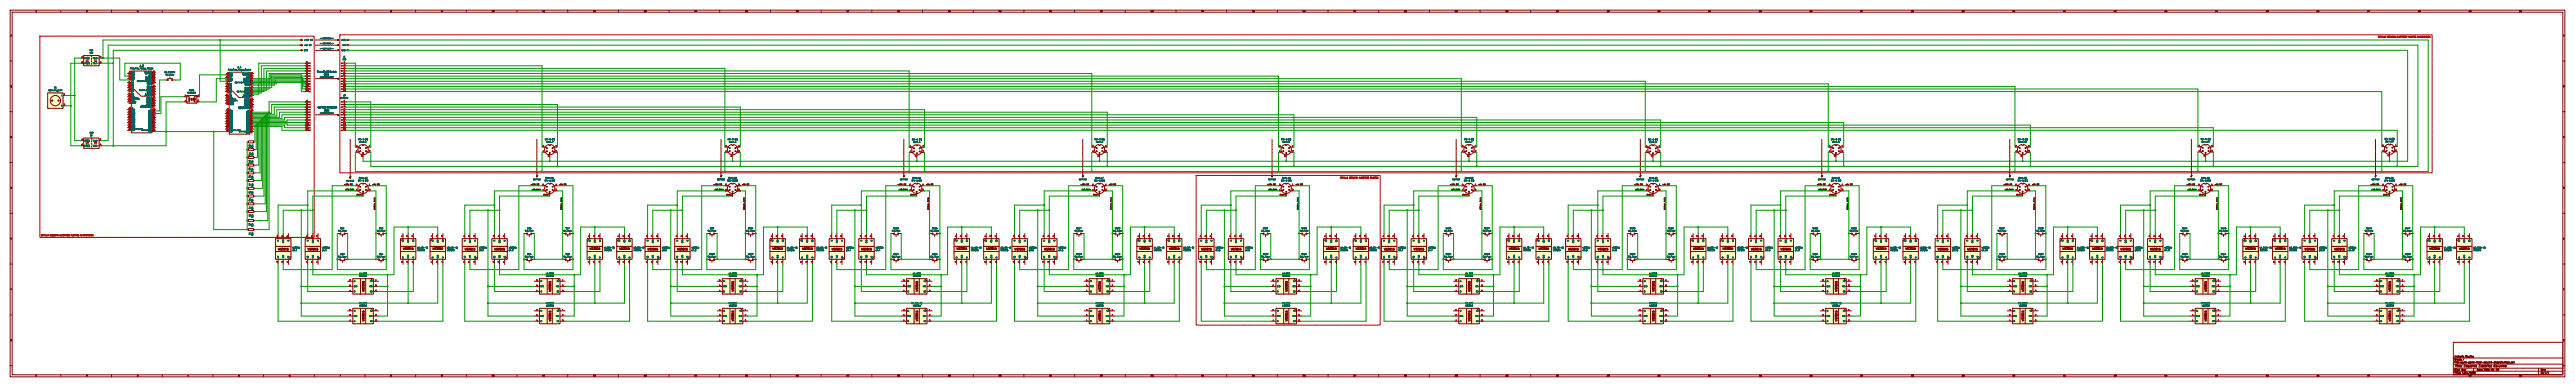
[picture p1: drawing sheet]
<svg xmlns="http://www.w3.org/2000/svg" width="2540mm" height="381mm" viewBox="0 0 2540 381" stroke-linecap="round" stroke-linejoin="round" font-family="sans-serif">
<defs><g id="words">
<g font-size="2.8" fill="#840000">
<text x="2421" y="362">Title:</text>
<text x="2431" y="362">Esquema</text>
<text x="2462" y="362">Columna</text>
</g>
<g font-size="2.5" fill="#840000">
<text x="274" y="247">WS2815</text>
<text x="303" y="247">WS2815</text>
<text x="397" y="246">WS2815</text>
<text x="426" y="246">WS2815</text>
<text x="458" y="247">WS2815</text>
<text x="487" y="247">WS2815</text>
<text x="581" y="246">WS2815</text>
<text x="611" y="246">WS2815</text>
<text x="638" y="247">WS2815</text>
<text x="668" y="247">WS2815</text>
<text x="762" y="246">WS2815</text>
<text x="791" y="246">WS2815</text>
<text x="820" y="247">WS2815</text>
<text x="849" y="247">WS2815</text>
<text x="943" y="246">WS2815</text>
<text x="972" y="246">WS2815</text>
<text x="1000" y="247">WS2815</text>
<text x="1030" y="247">WS2815</text>
<text x="1124" y="246">WS2815</text>
<text x="1153" y="246">WS2815</text>
<text x="1185" y="247">WS2815</text>
<text x="1214" y="247">WS2815</text>
<text x="1308" y="246">WS2815</text>
<text x="1337" y="246">WS2815</text>
<text x="1365" y="247">WS2815</text>
<text x="1394" y="247">WS2815</text>
<text x="1488" y="246">WS2815</text>
<text x="1517" y="246">WS2815</text>
<text x="1547" y="247">WS2815</text>
<text x="1576" y="247">WS2815</text>
<text x="1670" y="246">WS2815</text>
<text x="1699" y="246">WS2815</text>
<text x="1727" y="247">WS2815</text>
<text x="1756" y="247">WS2815</text>
<text x="1850" y="246">WS2815</text>
<text x="1879" y="246">WS2815</text>
<text x="1911" y="247">WS2815</text>
<text x="1940" y="247">WS2815</text>
<text x="2034" y="246">WS2815</text>
<text x="2063" y="246">WS2815</text>
<text x="2091" y="247">WS2815</text>
<text x="2121" y="247">WS2815</text>
<text x="2215" y="246">WS2815</text>
<text x="2244" y="246">WS2815</text>
<text x="2273" y="247">WS2815</text>
<text x="2302" y="247">WS2815</text>
<text x="2396" y="246">WS2815</text>
<text x="2425" y="246">WS2815</text>
<text x="360" y="287" transform="rotate(-90 360 287)">WS2815</text>
<text x="544" y="287" transform="rotate(-90 544 287)">WS2815</text>
<text x="724" y="287" transform="rotate(-90 724 287)">WS2815</text>
<text x="906" y="287" transform="rotate(-90 906 287)">WS2815</text>
<text x="1086" y="287" transform="rotate(-90 1086 287)">WS2815</text>
<text x="1270" y="287" transform="rotate(-90 1270 287)">WS2815</text>
<text x="1451" y="287" transform="rotate(-90 1451 287)">WS2815</text>
<text x="1632" y="287" transform="rotate(-90 1632 287)">WS2815</text>
<text x="1812" y="287" transform="rotate(-90 1812 287)">WS2815</text>
<text x="1997" y="287" transform="rotate(-90 1997 287)">WS2815</text>
<text x="2177" y="287" transform="rotate(-90 2177 287)">WS2815</text>
<text x="2359" y="287" transform="rotate(-90 2359 287)">WS2815</text>
<text x="360" y="317" transform="rotate(-90 360 317)">WS2815</text>
<text x="544" y="317" transform="rotate(-90 544 317)">WS2815</text>
<text x="724" y="317" transform="rotate(-90 724 317)">WS2815</text>
<text x="906" y="317" transform="rotate(-90 906 317)">WS2815</text>
<text x="1086" y="317" transform="rotate(-90 1086 317)">WS2815</text>
<text x="1270" y="317" transform="rotate(-90 1270 317)">WS2815</text>
<text x="1451" y="317" transform="rotate(-90 1451 317)">WS2815</text>
<text x="1632" y="317" transform="rotate(-90 1632 317)">WS2815</text>
<text x="1812" y="317" transform="rotate(-90 1812 317)">WS2815</text>
<text x="1997" y="317" transform="rotate(-90 1997 317)">WS2815</text>
<text x="2177" y="317" transform="rotate(-90 2177 317)">WS2815</text>
<text x="2359" y="317" transform="rotate(-90 2359 317)">WS2815</text>
</g>
<g font-size="2.1" fill="#006464">
<text x="138" y="66">A_0</text>
<text x="128" y="68">Arduino_Mega_Reset</text>
<text x="225" y="70">Arduino_Mega_Game</text>
<text x="234" y="67">A_1</text>
</g>
<g font-size="2.1" fill="#840000">
<text x="2421" y="352">Andtonic</text>
<text x="2432" y="352">Studios</text>
<text x="2421" y="358">File:</text>
<text x="2421" y="355">Sheet:</text>
<text x="2427" y="358">squid-game-floor-column-diagram.kicad_sch</text>
<text x="2421" y="365">Size:</text>
<text x="2428" y="365">User</text>
<text x="2443" y="365">Date:</text>
<text x="2450" y="365">2025-01-29</text>
<text x="2506" y="365">Rev:</text>
<text x="2421" y="368">KiCad</text>
<text x="2429" y="368">E.D.A.</text>
<text x="2436" y="368">8.0.6</text>
<text x="2506" y="368">Id:</text>
<text x="2510" y="368">1/1</text>
</g>
<g font-size="1.8" fill="#840000">
<text x="35" y="12">1</text>
<text x="85" y="12">2</text>
<text x="135" y="12">3</text>
<text x="185" y="12">4</text>
<text x="235" y="12">5</text>
<text x="285" y="12">6</text>
<text x="335" y="12">7</text>
<text x="385" y="12">8</text>
<text x="435" y="12">9</text>
<text x="485" y="12">10</text>
<text x="535" y="12">11</text>
<text x="585" y="12">12</text>
<text x="635" y="12">13</text>
<text x="685" y="12">14</text>
<text x="735" y="12">15</text>
<text x="785" y="12">16</text>
<text x="835" y="12">17</text>
<text x="885" y="12">18</text>
<text x="935" y="12">19</text>
<text x="985" y="12">20</text>
<text x="1035" y="12">21</text>
<text x="1085" y="12">22</text>
<text x="1135" y="12">23</text>
<text x="1185" y="12">24</text>
<text x="1235" y="12">25</text>
<text x="1285" y="12">26</text>
<text x="1335" y="12">27</text>
<text x="1385" y="12">28</text>
<text x="1435" y="12">29</text>
<text x="1485" y="12">30</text>
<text x="1535" y="12">31</text>
<text x="1585" y="12">32</text>
<text x="1635" y="12">33</text>
<text x="1685" y="12">34</text>
<text x="1735" y="12">35</text>
<text x="1785" y="12">36</text>
<text x="1835" y="12">37</text>
<text x="1885" y="12">38</text>
<text x="1935" y="12">39</text>
<text x="1985" y="12">40</text>
<text x="2035" y="12">41</text>
<text x="2085" y="12">42</text>
<text x="2135" y="12">43</text>
<text x="2185" y="12">44</text>
<text x="2235" y="12">45</text>
<text x="2285" y="12">46</text>
<text x="2335" y="12">47</text>
<text x="2385" y="12">48</text>
<text x="2435" y="12">49</text>
<text x="2485" y="12">50</text>
<text x="10" y="36">A</text>
<text x="2528" y="36">A</text>
<text x="10" y="86">B</text>
<text x="2528" y="86">B</text>
<text x="10" y="136">C</text>
<text x="2528" y="136">C</text>
<text x="10" y="186">D</text>
<text x="2528" y="186">D</text>
<text x="10" y="236">E</text>
<text x="2528" y="236">E</text>
<text x="10" y="286">F</text>
<text x="2528" y="286">F</text>
<text x="10" y="336">G</text>
<text x="2528" y="336">G</text>
<text x="35" y="371">1</text>
<text x="85" y="371">2</text>
<text x="135" y="371">3</text>
<text x="185" y="371">4</text>
<text x="235" y="371">5</text>
<text x="285" y="371">6</text>
<text x="335" y="371">7</text>
<text x="385" y="371">8</text>
<text x="435" y="371">9</text>
<text x="485" y="371">10</text>
<text x="535" y="371">11</text>
<text x="585" y="371">12</text>
<text x="635" y="371">13</text>
<text x="685" y="371">14</text>
<text x="735" y="371">15</text>
<text x="785" y="371">16</text>
<text x="835" y="371">17</text>
<text x="885" y="371">18</text>
<text x="935" y="371">19</text>
<text x="985" y="371">20</text>
<text x="1035" y="371">21</text>
<text x="1085" y="371">22</text>
<text x="1135" y="371">23</text>
<text x="1185" y="371">24</text>
<text x="1235" y="371">25</text>
<text x="1285" y="371">26</text>
<text x="1335" y="371">27</text>
<text x="1385" y="371">28</text>
<text x="1435" y="371">29</text>
<text x="1485" y="371">30</text>
<text x="1535" y="371">31</text>
<text x="1585" y="371">32</text>
<text x="1635" y="371">33</text>
<text x="1685" y="371">34</text>
<text x="1735" y="371">35</text>
<text x="1785" y="371">36</text>
<text x="1835" y="371">37</text>
<text x="1885" y="371">38</text>
<text x="1935" y="371">39</text>
<text x="1985" y="371">40</text>
<text x="2035" y="371">41</text>
<text x="2085" y="371">42</text>
<text x="2135" y="371">43</text>
<text x="2185" y="371">44</text>
<text x="2235" y="371">45</text>
<text x="2285" y="371">46</text>
<text x="2335" y="371">47</text>
<text x="2385" y="371">48</text>
<text x="2435" y="371">49</text>
<text x="2485" y="371">50</text>
</g>
<g font-size="1.8" fill="#006464">
<text x="300" y="40">+12V</text>
<text x="306" y="40">DC</text>
<text x="315" y="38">&lt;&lt;connect&gt;&gt;</text>
<text x="336" y="40">+12V</text>
<text x="300" y="45">+5V</text>
<text x="305" y="45">DC</text>
<text x="315" y="44">&lt;&lt;connect&gt;&gt;</text>
<text x="337" y="45">+5V</text>
<text x="88" y="50">PS1</text>
<text x="88" y="53">12V</text>
<text x="300" y="50">GND</text>
<text x="315" y="49">&lt;&lt;connect&gt;&gt;</text>
<text x="337" y="50">GND</text>
<text x="83" y="58">AC(L)</text>
<text x="91" y="58">Vout+</text>
<text x="338" y="59">LED</text>
<text x="338" y="57">J1</text>
<text x="83" y="63">AC(N)</text>
<text x="91" y="63">Vout-</text>
<text x="162" y="72">SW_RESET1</text>
<text x="313" y="71">Conn_01x12_Socket</text>
<text x="163" y="75">SW_Push</text>
<text x="315" y="77">&lt;&lt;connect&gt;&gt;</text>
<text x="320" y="74">C1A1</text>
<text x="48" y="90">Conn_Plug_2P</text>
<text x="53" y="87">P1</text>
<text x="187" y="90">SSR1</text>
<text x="60" y="95">L</text>
<text x="185" y="92">S116S01</text>
<text x="338" y="95">J2</text>
<text x="336" y="97">SENSOR</text>
<text x="60" y="105">N</text>
<text x="313" y="107">Conn_01x12_Socket</text>
<text x="315" y="112">&lt;&lt;connect&gt;&gt;</text>
<text x="320" y="110">C1B1</text>
<text x="88" y="132">PS2</text>
<text x="89" y="134">5V</text>
<text x="1444" y="138">DIN-5</text>
<text x="1451" y="138">(F)</text>
<text x="2171" y="138">DIN-5</text>
<text x="2178" y="138">(F)</text>
<text x="2352" y="138">DIN-5</text>
<text x="2359" y="138">(F)</text>
<text x="83" y="139">AC(L)</text>
<text x="91" y="139">Vout+</text>
<text x="353" y="138">DIN-5</text>
<text x="355" y="141">Conn_1</text>
<text x="360" y="138">(F)</text>
<text x="537" y="138">DIN-5</text>
<text x="539" y="141">Conn_2</text>
<text x="544" y="138">(F)</text>
<text x="718" y="138">DIN-5</text>
<text x="719" y="141">Conn_3</text>
<text x="725" y="138">(F)</text>
<text x="899" y="138">DIN-5</text>
<text x="901" y="141">Conn_4</text>
<text x="907" y="138">(F)</text>
<text x="1080" y="138">DIN-5</text>
<text x="1081" y="141">Conn_5</text>
<text x="1087" y="138">(F)</text>
<text x="1264" y="138">DIN-5</text>
<text x="1265" y="141">Conn_6</text>
<text x="1271" y="138">(F)</text>
<text x="1446" y="140">Conn_7</text>
<text x="1626" y="138">DIN-5</text>
<text x="1627" y="141">Conn_8</text>
<text x="1633" y="138">(F)</text>
<text x="1806" y="138">DIN-5</text>
<text x="1807" y="141">Conn_9</text>
<text x="1813" y="138">(F)</text>
<text x="1990" y="138">DIN-5</text>
<text x="1991" y="141">Conn_10</text>
<text x="1997" y="138">(F)</text>
<text x="2171" y="140">Conn_11</text>
<text x="2353" y="140">Conn_12</text>
<text x="83" y="144">AC(N)</text>
<text x="91" y="144">Vout-</text>
<text x="247" y="146" transform="rotate(-90 247 146)">R12</text>
<text x="250" y="146" transform="rotate(-90 250 146)">10k</text>
<text x="247" y="154" transform="rotate(-90 247 154)">R11</text>
<text x="250" y="154" transform="rotate(-90 250 154)">10k</text>
<text x="247" y="161" transform="rotate(-90 247 161)">R10</text>
<text x="250" y="161" transform="rotate(-90 250 161)">10k</text>
<text x="247" y="168" transform="rotate(-90 247 168)">R9</text>
<text x="250" y="169" transform="rotate(-90 250 169)">10k</text>
<text x="247" y="175" transform="rotate(-90 247 175)">R8</text>
<text x="250" y="176" transform="rotate(-90 250 176)">10k</text>
<text x="342" y="179">connect</text>
<text x="353" y="179">DIN-5</text>
<text x="354" y="176">Conn_13</text>
<text x="360" y="179">(M)</text>
<text x="526" y="177">connect</text>
<text x="537" y="179">DIN-5</text>
<text x="538" y="176">Conn_14</text>
<text x="544" y="179">(M)</text>
<text x="707" y="177">connect</text>
<text x="717" y="179">DIN-5</text>
<text x="718" y="176">Conn_15</text>
<text x="725" y="179">(M)</text>
<text x="888" y="177">connect</text>
<text x="899" y="179">DIN-5</text>
<text x="900" y="176">Conn_16</text>
<text x="906" y="179">(M)</text>
<text x="1064" y="177">connect</text>
<text x="1079" y="179">DIN-5</text>
<text x="1080" y="176">Conn_17</text>
<text x="1087" y="179">(M)</text>
<text x="1251" y="177">connect</text>
<text x="1264" y="179">DIN-5</text>
<text x="1265" y="176">Conn_18</text>
<text x="1271" y="179">(M)</text>
<text x="1433" y="177">connect</text>
<text x="1444" y="179">DIN-5</text>
<text x="1445" y="176">Conn_19</text>
<text x="1451" y="179">(M)</text>
<text x="1614" y="177">connect</text>
<text x="1626" y="179">DIN-5</text>
<text x="1627" y="176">Conn_20</text>
<text x="1633" y="179">(M)</text>
<text x="1793" y="177">connect</text>
<text x="1806" y="179">DIN-5</text>
<text x="1807" y="176">Conn_21</text>
<text x="1813" y="179">(M)</text>
<text x="1979" y="177">connect</text>
<text x="1990" y="179">DIN-5</text>
<text x="1991" y="176">Conn_22</text>
<text x="1997" y="179">(M)</text>
<text x="2158" y="177">connect</text>
<text x="2170" y="179">DIN-5</text>
<text x="2171" y="176">Conn_23</text>
<text x="2178" y="179">(M)</text>
<text x="2339" y="177">connect</text>
<text x="2352" y="179">DIN-5</text>
<text x="2353" y="176">Conn_24</text>
<text x="2359" y="179">(M)</text>
<text x="247" y="183" transform="rotate(-90 247 183)">R7</text>
<text x="250" y="184" transform="rotate(-90 250 184)">10k</text>
<text x="247" y="191" transform="rotate(-90 247 191)">R6</text>
<text x="250" y="192" transform="rotate(-90 250 192)">10k</text>
<text x="247" y="198" transform="rotate(-90 247 198)">R5</text>
<text x="250" y="199" transform="rotate(-90 250 199)">10k</text>
<text x="247" y="206" transform="rotate(-90 247 206)">R4</text>
<text x="250" y="207" transform="rotate(-90 250 207)">10k</text>
<text x="247" y="214" transform="rotate(-90 247 214)">R3</text>
<text x="250" y="214" transform="rotate(-90 250 214)">10k</text>
<text x="247" y="222" transform="rotate(-90 247 222)">R2</text>
<text x="250" y="223" transform="rotate(-90 250 223)">10k</text>
<text x="336" y="226">SW1</text>
<text x="374" y="226">SW3</text>
<text x="520" y="226">SW5</text>
<text x="558" y="226">SW7</text>
<text x="700" y="226">SW9</text>
<text x="738" y="226">SW11</text>
<text x="881" y="226">SW13</text>
<text x="919" y="226">SW15</text>
<text x="1062" y="226">SW17</text>
<text x="1100" y="226">SW19</text>
<text x="1246" y="226">SW21</text>
<text x="1284" y="226">SW23</text>
<text x="1426" y="226">SW25</text>
<text x="1464" y="226">SW27</text>
<text x="1608" y="226">SW29</text>
<text x="1646" y="226">SW31</text>
<text x="1788" y="226">SW33</text>
<text x="1826" y="226">SW35</text>
<text x="1972" y="226">SW37</text>
<text x="2010" y="226">SW39</text>
<text x="2153" y="226">SW41</text>
<text x="2191" y="226">SW43</text>
<text x="2334" y="226">SW45</text>
<text x="2372" y="226">SW47</text>
<text x="247" y="231" transform="rotate(-90 247 231)">R1</text>
<text x="250" y="232" transform="rotate(-90 250 232)">10k</text>
<text x="334" y="228">SW_Push</text>
<text x="372" y="228">SW_Push</text>
<text x="518" y="228">SW_Push</text>
<text x="556" y="228">SW_Push</text>
<text x="698" y="228">SW_Push</text>
<text x="736" y="228">SW_Push</text>
<text x="880" y="228">SW_Push</text>
<text x="918" y="228">SW_Push</text>
<text x="1060" y="228">SW_Push</text>
<text x="1098" y="228">SW_Push</text>
<text x="1244" y="228">SW_Push</text>
<text x="1282" y="228">SW_Push</text>
<text x="1425" y="228">SW_Push</text>
<text x="1463" y="228">SW_Push</text>
<text x="1606" y="228">SW_Push</text>
<text x="1644" y="228">SW_Push</text>
<text x="1786" y="228">SW_Push</text>
<text x="1825" y="228">SW_Push</text>
<text x="1971" y="228">SW_Push</text>
<text x="2009" y="228">SW_Push</text>
<text x="2151" y="228">SW_Push</text>
<text x="2189" y="228">SW_Push</text>
<text x="2333" y="228">SW_Push</text>
<text x="2371" y="228">SW_Push</text>
<text x="288" y="245">WS2815</text>
<text x="318" y="245">WS2815</text>
<text x="411" y="245">UA_1(N-1)</text>
<text x="441" y="245">UB_1(N-1)</text>
<text x="472" y="245">WS2815</text>
<text x="502" y="245">WS2815</text>
<text x="596" y="245">UA_2(N-2)</text>
<text x="625" y="245">UB_2(N-1)</text>
<text x="653" y="245">WS2815</text>
<text x="682" y="245">WS2815</text>
<text x="776" y="245">UA_3(N-1)</text>
<text x="805" y="245">UB_3(N-1)</text>
<text x="834" y="245">WS2815</text>
<text x="864" y="245">WS2815</text>
<text x="958" y="245">UA_4(N-1)</text>
<text x="987" y="245">UB_4(N-1)</text>
<text x="1015" y="245">WS2815</text>
<text x="1044" y="245">WS2815</text>
<text x="1138" y="245">UA_5(N-1)</text>
<text x="1167" y="245">UB_5(N-1)</text>
<text x="1199" y="245">WS2815</text>
<text x="1228" y="245">WS2815</text>
<text x="1322" y="245">UA_6(N-1)</text>
<text x="1351" y="245">UB_6(N-1)</text>
<text x="1379" y="245">WS2815</text>
<text x="1408" y="245">WS2815</text>
<text x="1502" y="245">UA_7(N-1)</text>
<text x="1532" y="245">UB_7(N-1)</text>
<text x="1561" y="245">WS2815</text>
<text x="1590" y="245">WS2815</text>
<text x="1684" y="245">UA_8(N-1)</text>
<text x="1713" y="245">UB_8(N-1)</text>
<text x="1741" y="245">WS2815</text>
<text x="1770" y="245">WS2815</text>
<text x="1864" y="245">UA_9(N-1)</text>
<text x="1894" y="245">UB_9(N-1)</text>
<text x="1925" y="245">WS2815</text>
<text x="1955" y="245">WS2815</text>
<text x="2049" y="245">UA_10(N-1)</text>
<text x="2077" y="245">UB_10(N-1)</text>
<text x="2106" y="245">WS2815</text>
<text x="2135" y="245">WS2815</text>
<text x="2229" y="245">UA_11(N-1)</text>
<text x="2258" y="245">UB_11(N-1)</text>
<text x="2287" y="245">WS2815</text>
<text x="2316" y="245">WS2815</text>
<text x="2410" y="245">UA_12(N-1)</text>
<text x="2440" y="245">UB_12(N-1)</text>
<text x="288" y="247">UB_1</text>
<text x="318" y="247">UA_1</text>
<text x="336" y="251">SW2</text>
<text x="374" y="251">SW4</text>
<text x="411" y="247">WS2815</text>
<text x="441" y="247">WS2815</text>
<text x="472" y="247">UB_2</text>
<text x="502" y="247">UA_2</text>
<text x="520" y="251">SW6</text>
<text x="558" y="251">SW8</text>
<text x="596" y="247">WS2815</text>
<text x="625" y="247">WS2815</text>
<text x="653" y="247">UB_3</text>
<text x="682" y="247">UA_3</text>
<text x="700" y="251">SW10</text>
<text x="738" y="251">SW12</text>
<text x="776" y="247">WS2815</text>
<text x="805" y="247">WS2815</text>
<text x="834" y="247">UB_4</text>
<text x="864" y="247">UA_4</text>
<text x="881" y="251">SW14</text>
<text x="919" y="251">SW16</text>
<text x="958" y="247">WS2815</text>
<text x="987" y="247">WS2815</text>
<text x="1015" y="247">UB_5</text>
<text x="1044" y="247">UA_5</text>
<text x="1062" y="251">SW18</text>
<text x="1100" y="251">SW20</text>
<text x="1138" y="247">WS2815</text>
<text x="1167" y="247">WS2815</text>
<text x="1199" y="247">UB_6</text>
<text x="1228" y="247">UA_6</text>
<text x="1246" y="251">SW22</text>
<text x="1284" y="251">SW24</text>
<text x="1322" y="247">WS2815</text>
<text x="1351" y="247">WS2815</text>
<text x="1379" y="247">UB_7</text>
<text x="1408" y="247">UA_7</text>
<text x="1426" y="251">SW26</text>
<text x="1464" y="251">SW28</text>
<text x="1502" y="247">WS2815</text>
<text x="1532" y="247">WS2815</text>
<text x="1561" y="247">UB_8</text>
<text x="1590" y="247">UA_8</text>
<text x="1608" y="251">SW30</text>
<text x="1646" y="251">SW32</text>
<text x="1684" y="247">WS2815</text>
<text x="1713" y="247">WS2815</text>
<text x="1741" y="247">UB_9</text>
<text x="1770" y="247">UA_9</text>
<text x="1788" y="251">SW34</text>
<text x="1826" y="251">SW36</text>
<text x="1864" y="247">WS2815</text>
<text x="1894" y="247">WS2815</text>
<text x="1925" y="247">UB_10</text>
<text x="1955" y="247">UA_10</text>
<text x="1972" y="251">SW38</text>
<text x="2010" y="251">SW40</text>
<text x="2049" y="247">WS2815</text>
<text x="2077" y="247">WS2815</text>
<text x="2106" y="247">UB_11</text>
<text x="2135" y="247">UA_11</text>
<text x="2153" y="251">SW42</text>
<text x="2191" y="251">SW44</text>
<text x="2229" y="247">WS2815</text>
<text x="2258" y="247">WS2815</text>
<text x="2287" y="247">UB_12</text>
<text x="2316" y="247">UA_12</text>
<text x="2334" y="251">SW46</text>
<text x="2372" y="251">SW48</text>
<text x="2410" y="247">WS2815</text>
<text x="2440" y="247">WS2815</text>
<text x="334" y="254">SW_Push</text>
<text x="372" y="254">SW_Push</text>
<text x="518" y="254">SW_Push</text>
<text x="556" y="254">SW_Push</text>
<text x="698" y="254">SW_Push</text>
<text x="736" y="254">SW_Push</text>
<text x="880" y="254">SW_Push</text>
<text x="918" y="254">SW_Push</text>
<text x="1060" y="254">SW_Push</text>
<text x="1098" y="254">SW_Push</text>
<text x="1244" y="254">SW_Push</text>
<text x="1282" y="254">SW_Push</text>
<text x="1425" y="254">SW_Push</text>
<text x="1463" y="254">SW_Push</text>
<text x="1606" y="254">SW_Push</text>
<text x="1644" y="254">SW_Push</text>
<text x="1786" y="254">SW_Push</text>
<text x="1825" y="254">SW_Push</text>
<text x="1971" y="254">SW_Push</text>
<text x="2009" y="254">SW_Push</text>
<text x="2151" y="254">SW_Push</text>
<text x="2189" y="254">SW_Push</text>
<text x="2333" y="254">SW_Push</text>
<text x="2371" y="254">SW_Push</text>
<text x="354" y="270">UA_1(N)</text>
<text x="354" y="273">WS2815</text>
<text x="538" y="270">UA_2(N)</text>
<text x="538" y="273">WS2815</text>
<text x="719" y="270">UA_3(N)</text>
<text x="719" y="273">WS2815</text>
<text x="900" y="270">UA_4(N)</text>
<text x="900" y="273">WS2815</text>
<text x="1081" y="270">UA_5(N)</text>
<text x="1081" y="273">WS2815</text>
<text x="1265" y="270">UA_6(N)</text>
<text x="1265" y="273">WS2815</text>
<text x="1445" y="270">UA_7(N)</text>
<text x="1445" y="273">WS2815</text>
<text x="1627" y="270">UA_8(N)</text>
<text x="1627" y="273">WS2815</text>
<text x="1807" y="270">UA_9(N)</text>
<text x="1807" y="273">WS2815</text>
<text x="1991" y="270">UA_10(N)</text>
<text x="1991" y="273">WS2815</text>
<text x="2171" y="270">UA_11(N)</text>
<text x="2172" y="273">WS2815</text>
<text x="2353" y="270">UA_12(N)</text>
<text x="2353" y="273">WS2815</text>
<text x="354" y="299">UB_1(N)</text>
<text x="538" y="299">UB_2(N)</text>
<text x="719" y="299">UB_3(N)</text>
<text x="899" y="299">UB_4(N-1)</text>
<text x="1081" y="299">UB_5(N)</text>
<text x="1265" y="299">UB_6(N)</text>
<text x="1445" y="299">UB_7(N)</text>
<text x="1627" y="299">UB_8(N)</text>
<text x="1806" y="299">UB_9(N-1)</text>
<text x="1991" y="299">UB_10(N)</text>
<text x="2171" y="299">UB_11(N)</text>
<text x="2353" y="299">UB_12(N)</text>
<text x="354" y="302">WS2815</text>
<text x="538" y="302">WS2815</text>
<text x="719" y="302">WS2815</text>
<text x="900" y="302">WS2815</text>
<text x="1081" y="302">WS2815</text>
<text x="1265" y="302">WS2815</text>
<text x="1445" y="302">WS2815</text>
<text x="1627" y="302">WS2815</text>
<text x="1807" y="302">WS2815</text>
<text x="1991" y="302">WS2815</text>
<text x="2172" y="302">WS2815</text>
<text x="2353" y="302">WS2815</text>
</g>
<g font-size="1.8" fill="#c20000">
<text x="2346" y="37">DETALLE ESQUEMA ELECTRICO FUENTES ALIMENTACION</text>
<text x="1322" y="176">DETALLE ESQUEMA ELECTRICO BALDOSA</text>
<text x="40" y="233">DETALLE ESQUEMA ELECTRICO FUENTES ALIMENTACION</text>
</g>
<g font-size="1.8" fill="#a90000">
<text x="81" y="57">5</text>
<text x="98" y="57">2</text>
<text x="81" y="62">6</text>
<text x="98" y="62">3</text>
<text x="302" y="62">1</text>
<text x="302" y="65">2</text>
<text x="339" y="62">1</text>
<text x="339" y="65">2</text>
<text x="302" y="67">3</text>
<text x="302" y="70">4</text>
<text x="339" y="67">3</text>
<text x="339" y="70">4</text>
<text x="302" y="72">5</text>
<text x="302" y="75">6</text>
<text x="302" y="77">7</text>
<text x="339" y="72">5</text>
<text x="339" y="75">6</text>
<text x="339" y="77">7</text>
<text x="302" y="80">8</text>
<text x="302" y="82">9</text>
<text x="339" y="80">8</text>
<text x="339" y="82">9</text>
<text x="302" y="85">10</text>
<text x="302" y="87">11</text>
<text x="302" y="90">12</text>
<text x="338" y="85">10</text>
<text x="338" y="87">11</text>
<text x="338" y="90">12</text>
<text x="63" y="94">1</text>
<text x="182" y="95">3</text>
<text x="195" y="95">1</text>
<text x="182" y="100">4</text>
<text x="195" y="100">2</text>
<text x="302" y="100">1</text>
<text x="339" y="100">1</text>
<text x="63" y="104">2</text>
<text x="302" y="103">2</text>
<text x="302" y="105">3</text>
<text x="302" y="108">4</text>
<text x="339" y="103">2</text>
<text x="339" y="105">3</text>
<text x="339" y="108">4</text>
<text x="302" y="110">5</text>
<text x="302" y="113">6</text>
<text x="339" y="110">5</text>
<text x="339" y="113">6</text>
<text x="302" y="115">7</text>
<text x="302" y="118">8</text>
<text x="339" y="115">7</text>
<text x="339" y="118">8</text>
<text x="302" y="123">10</text>
<text x="302" y="125">11</text>
<text x="302" y="120">9</text>
<text x="338" y="123">10</text>
<text x="338" y="125">11</text>
<text x="339" y="120">9</text>
<text x="302" y="128">12</text>
<text x="338" y="128">12</text>
<text x="81" y="138">5</text>
<text x="81" y="143">6</text>
<text x="98" y="138">2</text>
<text x="98" y="143">3</text>
<text x="351" y="150">4</text>
<text x="351" y="145">5</text>
<text x="364" y="145">1</text>
<text x="364" y="150">2</text>
<text x="535" y="150">4</text>
<text x="535" y="145">5</text>
<text x="548" y="145">1</text>
<text x="548" y="150">2</text>
<text x="716" y="150">4</text>
<text x="716" y="145">5</text>
<text x="728" y="145">1</text>
<text x="728" y="150">2</text>
<text x="897" y="150">4</text>
<text x="897" y="145">5</text>
<text x="910" y="145">1</text>
<text x="910" y="150">2</text>
<text x="1078" y="150">4</text>
<text x="1078" y="145">5</text>
<text x="1090" y="145">1</text>
<text x="1090" y="150">2</text>
<text x="1262" y="150">4</text>
<text x="1262" y="145">5</text>
<text x="1274" y="145">1</text>
<text x="1274" y="150">2</text>
<text x="1442" y="150">4</text>
<text x="1442" y="144">5</text>
<text x="1455" y="144">1</text>
<text x="1455" y="150">2</text>
<text x="1623" y="150">4</text>
<text x="1623" y="145">5</text>
<text x="1636" y="145">1</text>
<text x="1636" y="150">2</text>
<text x="1804" y="150">4</text>
<text x="1804" y="145">5</text>
<text x="1817" y="145">1</text>
<text x="1817" y="150">2</text>
<text x="1988" y="150">4</text>
<text x="1988" y="145">5</text>
<text x="2001" y="145">1</text>
<text x="2001" y="150">2</text>
<text x="2169" y="149">4</text>
<text x="2169" y="144">5</text>
<text x="2181" y="144">1</text>
<text x="2181" y="149">2</text>
<text x="2350" y="149">4</text>
<text x="2350" y="144">5</text>
<text x="2363" y="144">1</text>
<text x="2363" y="149">2</text>
<text x="358" y="154" transform="rotate(-90 358 154)">3</text>
<text x="542" y="154" transform="rotate(-90 542 154)">3</text>
<text x="722" y="154" transform="rotate(-90 722 154)">3</text>
<text x="904" y="155" transform="rotate(-90 904 155)">3</text>
<text x="1084" y="154" transform="rotate(-90 1084 154)">3</text>
<text x="1268" y="154" transform="rotate(-90 1268 154)">3</text>
<text x="1449" y="154" transform="rotate(-90 1449 154)">3</text>
<text x="1630" y="155" transform="rotate(-90 1630 155)">3</text>
<text x="1811" y="154" transform="rotate(-90 1811 154)">3</text>
<text x="1995" y="154" transform="rotate(-90 1995 154)">3</text>
<text x="2175" y="154" transform="rotate(-90 2175 154)">3</text>
<text x="2357" y="154" transform="rotate(-90 2357 154)">3</text>
<text x="351" y="183">5</text>
<text x="364" y="183">1</text>
<text x="535" y="183">5</text>
<text x="548" y="183">1</text>
<text x="716" y="183">5</text>
<text x="728" y="183">1</text>
<text x="897" y="183">5</text>
<text x="910" y="183">1</text>
<text x="1078" y="183">5</text>
<text x="1090" y="183">1</text>
<text x="1262" y="183">5</text>
<text x="1274" y="183">1</text>
<text x="1442" y="183">5</text>
<text x="1455" y="183">1</text>
<text x="1624" y="183">5</text>
<text x="1636" y="183">1</text>
<text x="1804" y="183">5</text>
<text x="1817" y="183">1</text>
<text x="1988" y="183">5</text>
<text x="2001" y="183">1</text>
<text x="2168" y="183">5</text>
<text x="2181" y="183">1</text>
<text x="2350" y="183">5</text>
<text x="2363" y="183">1</text>
<text x="351" y="188">4</text>
<text x="364" y="188">2</text>
<text x="535" y="188">4</text>
<text x="548" y="188">2</text>
<text x="716" y="188">4</text>
<text x="728" y="188">2</text>
<text x="897" y="188">4</text>
<text x="910" y="188">2</text>
<text x="1078" y="188">4</text>
<text x="1090" y="188">2</text>
<text x="1262" y="188">4</text>
<text x="1274" y="188">2</text>
<text x="1442" y="188">4</text>
<text x="1455" y="188">2</text>
<text x="1624" y="188">4</text>
<text x="1636" y="188">2</text>
<text x="1804" y="188">4</text>
<text x="1817" y="188">2</text>
<text x="1988" y="188">4</text>
<text x="2001" y="188">2</text>
<text x="2168" y="188">4</text>
<text x="2181" y="188">2</text>
<text x="2350" y="188">4</text>
<text x="2363" y="188">2</text>
<text x="358" y="192" transform="rotate(-90 358 192)">3</text>
<text x="542" y="192" transform="rotate(-90 542 192)">3</text>
<text x="722" y="192" transform="rotate(-90 722 192)">3</text>
<text x="904" y="192" transform="rotate(-90 904 192)">3</text>
<text x="1084" y="192" transform="rotate(-90 1084 192)">3</text>
<text x="1268" y="192" transform="rotate(-90 1268 192)">3</text>
<text x="1449" y="192" transform="rotate(-90 1449 192)">3</text>
<text x="1630" y="192" transform="rotate(-90 1630 192)">3</text>
<text x="1811" y="192" transform="rotate(-90 1811 192)">3</text>
<text x="1995" y="192" transform="rotate(-90 1995 192)">3</text>
<text x="2175" y="192" transform="rotate(-90 2175 192)">3</text>
<text x="2357" y="192" transform="rotate(-90 2357 192)">3</text>
</g>
<g font-size="1.8" fill="#0f0f0f">
<text x="339" y="183">+12V</text>
<text x="345" y="183">DC</text>
<text x="367" y="183">+5V</text>
<text x="372" y="183">DC</text>
<text x="523" y="183">+12V</text>
<text x="529" y="183">DC</text>
<text x="551" y="183">+5V</text>
<text x="556" y="183">DC</text>
<text x="704" y="183">+12V</text>
<text x="710" y="183">DC</text>
<text x="732" y="183">+5V</text>
<text x="737" y="183">DC</text>
<text x="885" y="183">+12V</text>
<text x="891" y="183">DC</text>
<text x="913" y="183">+5V</text>
<text x="918" y="183">DC</text>
<text x="1066" y="183">+12V</text>
<text x="1072" y="183">DC</text>
<text x="1093" y="183">+5V</text>
<text x="1099" y="183">DC</text>
<text x="1250" y="183">+12V</text>
<text x="1256" y="183">DC</text>
<text x="1278" y="183">+5V</text>
<text x="1283" y="183">DC</text>
<text x="1430" y="183">+12V</text>
<text x="1436" y="183">DC</text>
<text x="1458" y="183">+5V</text>
<text x="1463" y="183">DC</text>
<text x="1612" y="183">+12V</text>
<text x="1618" y="183">DC</text>
<text x="1640" y="183">+5V</text>
<text x="1645" y="183">DC</text>
<text x="1792" y="183">+12V</text>
<text x="1798" y="183">DC</text>
<text x="1820" y="183">+5V</text>
<text x="1825" y="183">DC</text>
<text x="1976" y="183">+12V</text>
<text x="1982" y="183">DC</text>
<text x="2004" y="183">+5V</text>
<text x="2009" y="183">DC</text>
<text x="2156" y="183">+12V</text>
<text x="2163" y="183">DC</text>
<text x="2184" y="183">+5V</text>
<text x="2189" y="183">DC</text>
<text x="2338" y="183">+12V</text>
<text x="2344" y="183">DC</text>
<text x="2366" y="183">+5V</text>
<text x="2371" y="183">DC</text>
<text x="340" y="188">LED_DATA</text>
<text x="525" y="188">LED_DATA</text>
<text x="705" y="188">LED_DATA</text>
<text x="886" y="188">LED_DATA</text>
<text x="1067" y="188">LED_DATA</text>
<text x="1251" y="188">LED_DATA</text>
<text x="1431" y="188">LED_DATA</text>
<text x="1613" y="188">LED_DATA</text>
<text x="1793" y="188">LED_DATA</text>
<text x="1977" y="188">LED_DATA</text>
<text x="2158" y="188">LED_DATA</text>
<text x="2339" y="188">LED_DATA</text>
<text x="352" y="193">GND</text>
<text x="536" y="193">GND</text>
<text x="716" y="193">GND</text>
<text x="898" y="193">GND</text>
<text x="1078" y="193">GND</text>
<text x="1262" y="193">GND</text>
<text x="1443" y="193">GND</text>
<text x="1624" y="193">GND</text>
<text x="1805" y="193">GND</text>
<text x="1989" y="193">GND</text>
<text x="2169" y="193">GND</text>
<text x="2351" y="193">GND</text>
<text x="370" y="206" transform="rotate(-90 370 206)">SIGNAL_DATA</text>
<text x="555" y="206" transform="rotate(-90 555 206)">SIGNAL_DATA</text>
<text x="735" y="206" transform="rotate(-90 735 206)">SIGNAL_DATA</text>
<text x="917" y="206" transform="rotate(-90 917 206)">SIGNAL_DATA</text>
<text x="1097" y="206" transform="rotate(-90 1097 206)">SIGNAL_DATA</text>
<text x="1281" y="206" transform="rotate(-90 1281 206)">SIGNAL_DATA</text>
<text x="1461" y="206" transform="rotate(-90 1461 206)">SIGNAL_DATA</text>
<text x="1643" y="206" transform="rotate(-90 1643 206)">SIGNAL_DATA</text>
<text x="1823" y="206" transform="rotate(-90 1823 206)">SIGNAL_DATA</text>
<text x="2008" y="206" transform="rotate(-90 2008 206)">SIGNAL_DATA</text>
<text x="2188" y="206" transform="rotate(-90 2188 206)">SIGNAL_DATA</text>
<text x="2369" y="206" transform="rotate(-90 2369 206)">SIGNAL_DATA</text>
</g>
<g font-size="1.4" fill="#006464">
<text x="130" y="74">3.3V</text>
<text x="130" y="76">5V</text>
<text x="130" y="77">GND</text>
<text x="147" y="76">GND</text>
<text x="226" y="76">3.3V</text>
<text x="226" y="77">5V</text>
<text x="243" y="77">GND</text>
<text x="130" y="78">GND</text>
<text x="130" y="79">VIN</text>
<text x="226" y="78">GND</text>
<text x="226" y="79">GND</text>
<text x="226" y="81">VIN</text>
<text x="130" y="107">5V</text>
<text x="148" y="109">5V</text>
<text x="226" y="109">5V</text>
<text x="244" y="110">5V</text>
<text x="130" y="129">GND</text>
<text x="147" y="130">GND</text>
<text x="226" y="130">GND</text>
<text x="243" y="132">GND</text>
<text x="275" y="238" transform="rotate(-90 275 238)">DI</text>
<text x="280" y="239" transform="rotate(-90 280 239)">GND</text>
<text x="285" y="238" transform="rotate(-90 285 238)">BI</text>
<text x="304" y="238" transform="rotate(-90 304 238)">DI</text>
<text x="309" y="239" transform="rotate(-90 309 239)">GND</text>
<text x="314" y="238" transform="rotate(-90 314 238)">BI</text>
<text x="398" y="238" transform="rotate(-90 398 238)">NC</text>
<text x="403" y="239" transform="rotate(-90 403 239)">VDD</text>
<text x="408" y="238" transform="rotate(-90 408 238)">DO</text>
<text x="427" y="238" transform="rotate(-90 427 238)">NC</text>
<text x="433" y="239" transform="rotate(-90 433 239)">VDD</text>
<text x="438" y="238" transform="rotate(-90 438 238)">DO</text>
<text x="459" y="238" transform="rotate(-90 459 238)">DI</text>
<text x="464" y="239" transform="rotate(-90 464 239)">GND</text>
<text x="469" y="238" transform="rotate(-90 469 238)">BI</text>
<text x="488" y="238" transform="rotate(-90 488 238)">DI</text>
<text x="493" y="239" transform="rotate(-90 493 239)">GND</text>
<text x="499" y="238" transform="rotate(-90 499 238)">BI</text>
<text x="582" y="238" transform="rotate(-90 582 238)">NC</text>
<text x="587" y="239" transform="rotate(-90 587 239)">VDD</text>
<text x="593" y="238" transform="rotate(-90 593 238)">DO</text>
<text x="612" y="238" transform="rotate(-90 612 238)">NC</text>
<text x="617" y="239" transform="rotate(-90 617 239)">VDD</text>
<text x="622" y="238" transform="rotate(-90 622 238)">DO</text>
<text x="640" y="238" transform="rotate(-90 640 238)">DI</text>
<text x="645" y="239" transform="rotate(-90 645 239)">GND</text>
<text x="650" y="238" transform="rotate(-90 650 238)">BI</text>
<text x="669" y="238" transform="rotate(-90 669 238)">DI</text>
<text x="674" y="239" transform="rotate(-90 674 239)">GND</text>
<text x="679" y="238" transform="rotate(-90 679 238)">BI</text>
<text x="763" y="238" transform="rotate(-90 763 238)">NC</text>
<text x="768" y="239" transform="rotate(-90 768 239)">VDD</text>
<text x="773" y="238" transform="rotate(-90 773 238)">DO</text>
<text x="792" y="238" transform="rotate(-90 792 238)">NC</text>
<text x="797" y="239" transform="rotate(-90 797 239)">VDD</text>
<text x="802" y="238" transform="rotate(-90 802 238)">DO</text>
<text x="821" y="238" transform="rotate(-90 821 238)">DI</text>
<text x="826" y="239" transform="rotate(-90 826 239)">GND</text>
<text x="831" y="238" transform="rotate(-90 831 238)">BI</text>
<text x="850" y="238" transform="rotate(-90 850 238)">DI</text>
<text x="855" y="239" transform="rotate(-90 855 239)">GND</text>
<text x="861" y="238" transform="rotate(-90 861 238)">BI</text>
<text x="944" y="238" transform="rotate(-90 944 238)">NC</text>
<text x="949" y="239" transform="rotate(-90 949 239)">VDD</text>
<text x="955" y="238" transform="rotate(-90 955 238)">DO</text>
<text x="974" y="238" transform="rotate(-90 974 238)">NC</text>
<text x="979" y="239" transform="rotate(-90 979 239)">VDD</text>
<text x="984" y="238" transform="rotate(-90 984 238)">DO</text>
<text x="1001" y="238" transform="rotate(-90 1001 238)">DI</text>
<text x="1007" y="239" transform="rotate(-90 1007 239)">GND</text>
<text x="1012" y="238" transform="rotate(-90 1012 238)">BI</text>
<text x="1031" y="238" transform="rotate(-90 1031 238)">DI</text>
<text x="1036" y="239" transform="rotate(-90 1036 239)">GND</text>
<text x="1041" y="238" transform="rotate(-90 1041 238)">BI</text>
<text x="1125" y="238" transform="rotate(-90 1125 238)">NC</text>
<text x="1130" y="239" transform="rotate(-90 1130 239)">VDD</text>
<text x="1135" y="238" transform="rotate(-90 1135 238)">DO</text>
<text x="1154" y="238" transform="rotate(-90 1154 238)">NC</text>
<text x="1159" y="239" transform="rotate(-90 1159 239)">VDD</text>
<text x="1164" y="238" transform="rotate(-90 1164 238)">DO</text>
<text x="1186" y="238" transform="rotate(-90 1186 238)">DI</text>
<text x="1191" y="239" transform="rotate(-90 1191 239)">GND</text>
<text x="1196" y="238" transform="rotate(-90 1196 238)">BI</text>
<text x="1215" y="238" transform="rotate(-90 1215 238)">DI</text>
<text x="1220" y="239" transform="rotate(-90 1220 239)">GND</text>
<text x="1225" y="238" transform="rotate(-90 1225 238)">BI</text>
<text x="1309" y="238" transform="rotate(-90 1309 238)">NC</text>
<text x="1314" y="239" transform="rotate(-90 1314 239)">VDD</text>
<text x="1319" y="238" transform="rotate(-90 1319 238)">DO</text>
<text x="1338" y="238" transform="rotate(-90 1338 238)">NC</text>
<text x="1343" y="239" transform="rotate(-90 1343 239)">VDD</text>
<text x="1348" y="238" transform="rotate(-90 1348 238)">DO</text>
<text x="1366" y="238" transform="rotate(-90 1366 238)">DI</text>
<text x="1371" y="239" transform="rotate(-90 1371 239)">GND</text>
<text x="1376" y="238" transform="rotate(-90 1376 238)">BI</text>
<text x="1395" y="238" transform="rotate(-90 1395 238)">DI</text>
<text x="1400" y="239" transform="rotate(-90 1400 239)">GND</text>
<text x="1405" y="238" transform="rotate(-90 1405 238)">BI</text>
<text x="1489" y="238" transform="rotate(-90 1489 238)">NC</text>
<text x="1494" y="239" transform="rotate(-90 1494 239)">VDD</text>
<text x="1499" y="238" transform="rotate(-90 1499 238)">DO</text>
<text x="1518" y="238" transform="rotate(-90 1518 238)">NC</text>
<text x="1523" y="239" transform="rotate(-90 1523 239)">VDD</text>
<text x="1529" y="238" transform="rotate(-90 1529 238)">DO</text>
<text x="1548" y="238" transform="rotate(-90 1548 238)">DI</text>
<text x="1553" y="239" transform="rotate(-90 1553 239)">GND</text>
<text x="1558" y="238" transform="rotate(-90 1558 238)">BI</text>
<text x="1577" y="238" transform="rotate(-90 1577 238)">DI</text>
<text x="1582" y="239" transform="rotate(-90 1582 239)">GND</text>
<text x="1587" y="238" transform="rotate(-90 1587 238)">BI</text>
<text x="1671" y="238" transform="rotate(-90 1671 238)">NC</text>
<text x="1676" y="239" transform="rotate(-90 1676 239)">VDD</text>
<text x="1681" y="238" transform="rotate(-90 1681 238)">DO</text>
<text x="1700" y="238" transform="rotate(-90 1700 238)">NC</text>
<text x="1705" y="239" transform="rotate(-90 1705 239)">VDD</text>
<text x="1710" y="238" transform="rotate(-90 1710 238)">DO</text>
<text x="1728" y="238" transform="rotate(-90 1728 238)">DI</text>
<text x="1733" y="239" transform="rotate(-90 1733 239)">GND</text>
<text x="1738" y="238" transform="rotate(-90 1738 238)">BI</text>
<text x="1757" y="238" transform="rotate(-90 1757 238)">DI</text>
<text x="1762" y="239" transform="rotate(-90 1762 239)">GND</text>
<text x="1767" y="238" transform="rotate(-90 1767 238)">BI</text>
<text x="1851" y="238" transform="rotate(-90 1851 238)">NC</text>
<text x="1856" y="239" transform="rotate(-90 1856 239)">VDD</text>
<text x="1861" y="238" transform="rotate(-90 1861 238)">DO</text>
<text x="1880" y="238" transform="rotate(-90 1880 238)">NC</text>
<text x="1885" y="239" transform="rotate(-90 1885 239)">VDD</text>
<text x="1890" y="238" transform="rotate(-90 1890 238)">DO</text>
<text x="1912" y="238" transform="rotate(-90 1912 238)">DI</text>
<text x="1917" y="239" transform="rotate(-90 1917 239)">GND</text>
<text x="1922" y="238" transform="rotate(-90 1922 238)">BI</text>
<text x="1941" y="238" transform="rotate(-90 1941 238)">DI</text>
<text x="1946" y="239" transform="rotate(-90 1946 239)">GND</text>
<text x="1951" y="238" transform="rotate(-90 1951 238)">BI</text>
<text x="2035" y="238" transform="rotate(-90 2035 238)">NC</text>
<text x="2040" y="239" transform="rotate(-90 2040 239)">VDD</text>
<text x="2045" y="238" transform="rotate(-90 2045 238)">DO</text>
<text x="2064" y="238" transform="rotate(-90 2064 238)">NC</text>
<text x="2070" y="239" transform="rotate(-90 2070 239)">VDD</text>
<text x="2075" y="238" transform="rotate(-90 2075 238)">DO</text>
<text x="2092" y="238" transform="rotate(-90 2092 238)">DI</text>
<text x="2098" y="239" transform="rotate(-90 2098 239)">GND</text>
<text x="2103" y="238" transform="rotate(-90 2103 238)">BI</text>
<text x="2122" y="238" transform="rotate(-90 2122 238)">DI</text>
<text x="2127" y="239" transform="rotate(-90 2127 239)">GND</text>
<text x="2132" y="238" transform="rotate(-90 2132 238)">BI</text>
<text x="2216" y="238" transform="rotate(-90 2216 238)">NC</text>
<text x="2221" y="239" transform="rotate(-90 2221 239)">VDD</text>
<text x="2226" y="238" transform="rotate(-90 2226 238)">DO</text>
<text x="2245" y="238" transform="rotate(-90 2245 238)">NC</text>
<text x="2250" y="239" transform="rotate(-90 2250 239)">VDD</text>
<text x="2255" y="238" transform="rotate(-90 2255 238)">DO</text>
<text x="2274" y="238" transform="rotate(-90 2274 238)">DI</text>
<text x="2279" y="239" transform="rotate(-90 2279 239)">GND</text>
<text x="2284" y="238" transform="rotate(-90 2284 238)">BI</text>
<text x="2303" y="238" transform="rotate(-90 2303 238)">DI</text>
<text x="2308" y="239" transform="rotate(-90 2308 239)">GND</text>
<text x="2313" y="238" transform="rotate(-90 2313 238)">BI</text>
<text x="2397" y="238" transform="rotate(-90 2397 238)">NC</text>
<text x="2402" y="239" transform="rotate(-90 2402 239)">VDD</text>
<text x="2407" y="238" transform="rotate(-90 2407 238)">DO</text>
<text x="2426" y="238" transform="rotate(-90 2426 238)">NC</text>
<text x="2432" y="239" transform="rotate(-90 2432 239)">VDD</text>
<text x="2437" y="238" transform="rotate(-90 2437 238)">DO</text>
<text x="275" y="254" transform="rotate(-90 275 254)">DO</text>
<text x="280" y="254" transform="rotate(-90 280 254)">VDD</text>
<text x="285" y="254" transform="rotate(-90 285 254)">NC</text>
<text x="304" y="254" transform="rotate(-90 304 254)">DO</text>
<text x="309" y="254" transform="rotate(-90 309 254)">VDD</text>
<text x="314" y="254" transform="rotate(-90 314 254)">NC</text>
<text x="398" y="254" transform="rotate(-90 398 254)">BI</text>
<text x="403" y="254" transform="rotate(-90 403 254)">GND</text>
<text x="408" y="254" transform="rotate(-90 408 254)">DI</text>
<text x="427" y="254" transform="rotate(-90 427 254)">BI</text>
<text x="433" y="254" transform="rotate(-90 433 254)">GND</text>
<text x="438" y="254" transform="rotate(-90 438 254)">DI</text>
<text x="459" y="254" transform="rotate(-90 459 254)">DO</text>
<text x="464" y="254" transform="rotate(-90 464 254)">VDD</text>
<text x="469" y="254" transform="rotate(-90 469 254)">NC</text>
<text x="488" y="254" transform="rotate(-90 488 254)">DO</text>
<text x="493" y="254" transform="rotate(-90 493 254)">VDD</text>
<text x="499" y="254" transform="rotate(-90 499 254)">NC</text>
<text x="582" y="254" transform="rotate(-90 582 254)">BI</text>
<text x="587" y="254" transform="rotate(-90 587 254)">GND</text>
<text x="593" y="254" transform="rotate(-90 593 254)">DI</text>
<text x="612" y="254" transform="rotate(-90 612 254)">BI</text>
<text x="617" y="254" transform="rotate(-90 617 254)">GND</text>
<text x="622" y="254" transform="rotate(-90 622 254)">DI</text>
<text x="640" y="254" transform="rotate(-90 640 254)">DO</text>
<text x="645" y="254" transform="rotate(-90 645 254)">VDD</text>
<text x="650" y="254" transform="rotate(-90 650 254)">NC</text>
<text x="669" y="254" transform="rotate(-90 669 254)">DO</text>
<text x="674" y="254" transform="rotate(-90 674 254)">VDD</text>
<text x="679" y="254" transform="rotate(-90 679 254)">NC</text>
<text x="763" y="254" transform="rotate(-90 763 254)">BI</text>
<text x="768" y="254" transform="rotate(-90 768 254)">GND</text>
<text x="773" y="254" transform="rotate(-90 773 254)">DI</text>
<text x="792" y="254" transform="rotate(-90 792 254)">BI</text>
<text x="797" y="254" transform="rotate(-90 797 254)">GND</text>
<text x="802" y="254" transform="rotate(-90 802 254)">DI</text>
<text x="821" y="254" transform="rotate(-90 821 254)">DO</text>
<text x="826" y="254" transform="rotate(-90 826 254)">VDD</text>
<text x="831" y="254" transform="rotate(-90 831 254)">NC</text>
<text x="850" y="254" transform="rotate(-90 850 254)">DO</text>
<text x="855" y="254" transform="rotate(-90 855 254)">VDD</text>
<text x="861" y="254" transform="rotate(-90 861 254)">NC</text>
<text x="944" y="254" transform="rotate(-90 944 254)">BI</text>
<text x="949" y="254" transform="rotate(-90 949 254)">GND</text>
<text x="955" y="254" transform="rotate(-90 955 254)">DI</text>
<text x="974" y="254" transform="rotate(-90 974 254)">BI</text>
<text x="979" y="254" transform="rotate(-90 979 254)">GND</text>
<text x="984" y="254" transform="rotate(-90 984 254)">DI</text>
<text x="1001" y="254" transform="rotate(-90 1001 254)">DO</text>
<text x="1007" y="254" transform="rotate(-90 1007 254)">VDD</text>
<text x="1012" y="254" transform="rotate(-90 1012 254)">NC</text>
<text x="1031" y="254" transform="rotate(-90 1031 254)">DO</text>
<text x="1036" y="254" transform="rotate(-90 1036 254)">VDD</text>
<text x="1041" y="254" transform="rotate(-90 1041 254)">NC</text>
<text x="1125" y="254" transform="rotate(-90 1125 254)">BI</text>
<text x="1130" y="254" transform="rotate(-90 1130 254)">GND</text>
<text x="1135" y="254" transform="rotate(-90 1135 254)">DI</text>
<text x="1154" y="254" transform="rotate(-90 1154 254)">BI</text>
<text x="1159" y="254" transform="rotate(-90 1159 254)">GND</text>
<text x="1164" y="254" transform="rotate(-90 1164 254)">DI</text>
<text x="1186" y="254" transform="rotate(-90 1186 254)">DO</text>
<text x="1191" y="254" transform="rotate(-90 1191 254)">VDD</text>
<text x="1196" y="254" transform="rotate(-90 1196 254)">NC</text>
<text x="1215" y="254" transform="rotate(-90 1215 254)">DO</text>
<text x="1220" y="254" transform="rotate(-90 1220 254)">VDD</text>
<text x="1225" y="254" transform="rotate(-90 1225 254)">NC</text>
<text x="1309" y="254" transform="rotate(-90 1309 254)">BI</text>
<text x="1314" y="254" transform="rotate(-90 1314 254)">GND</text>
<text x="1319" y="254" transform="rotate(-90 1319 254)">DI</text>
<text x="1338" y="254" transform="rotate(-90 1338 254)">BI</text>
<text x="1343" y="254" transform="rotate(-90 1343 254)">GND</text>
<text x="1348" y="254" transform="rotate(-90 1348 254)">DI</text>
<text x="1366" y="254" transform="rotate(-90 1366 254)">DO</text>
<text x="1371" y="254" transform="rotate(-90 1371 254)">VDD</text>
<text x="1376" y="254" transform="rotate(-90 1376 254)">NC</text>
<text x="1395" y="254" transform="rotate(-90 1395 254)">DO</text>
<text x="1400" y="254" transform="rotate(-90 1400 254)">VDD</text>
<text x="1405" y="254" transform="rotate(-90 1405 254)">NC</text>
<text x="1489" y="254" transform="rotate(-90 1489 254)">BI</text>
<text x="1494" y="254" transform="rotate(-90 1494 254)">GND</text>
<text x="1499" y="254" transform="rotate(-90 1499 254)">DI</text>
<text x="1518" y="254" transform="rotate(-90 1518 254)">BI</text>
<text x="1523" y="254" transform="rotate(-90 1523 254)">GND</text>
<text x="1529" y="254" transform="rotate(-90 1529 254)">DI</text>
<text x="1548" y="254" transform="rotate(-90 1548 254)">DO</text>
<text x="1553" y="254" transform="rotate(-90 1553 254)">VDD</text>
<text x="1558" y="254" transform="rotate(-90 1558 254)">NC</text>
<text x="1577" y="254" transform="rotate(-90 1577 254)">DO</text>
<text x="1582" y="254" transform="rotate(-90 1582 254)">VDD</text>
<text x="1587" y="254" transform="rotate(-90 1587 254)">NC</text>
<text x="1671" y="254" transform="rotate(-90 1671 254)">BI</text>
<text x="1676" y="254" transform="rotate(-90 1676 254)">GND</text>
<text x="1681" y="254" transform="rotate(-90 1681 254)">DI</text>
<text x="1700" y="254" transform="rotate(-90 1700 254)">BI</text>
<text x="1705" y="254" transform="rotate(-90 1705 254)">GND</text>
<text x="1710" y="254" transform="rotate(-90 1710 254)">DI</text>
<text x="1728" y="254" transform="rotate(-90 1728 254)">DO</text>
<text x="1733" y="254" transform="rotate(-90 1733 254)">VDD</text>
<text x="1738" y="254" transform="rotate(-90 1738 254)">NC</text>
<text x="1757" y="254" transform="rotate(-90 1757 254)">DO</text>
<text x="1762" y="254" transform="rotate(-90 1762 254)">VDD</text>
<text x="1767" y="254" transform="rotate(-90 1767 254)">NC</text>
<text x="1851" y="254" transform="rotate(-90 1851 254)">BI</text>
<text x="1856" y="254" transform="rotate(-90 1856 254)">GND</text>
<text x="1861" y="254" transform="rotate(-90 1861 254)">DI</text>
<text x="1880" y="254" transform="rotate(-90 1880 254)">BI</text>
<text x="1885" y="254" transform="rotate(-90 1885 254)">GND</text>
<text x="1890" y="254" transform="rotate(-90 1890 254)">DI</text>
<text x="1912" y="254" transform="rotate(-90 1912 254)">DO</text>
<text x="1917" y="254" transform="rotate(-90 1917 254)">VDD</text>
<text x="1922" y="254" transform="rotate(-90 1922 254)">NC</text>
<text x="1941" y="254" transform="rotate(-90 1941 254)">DO</text>
<text x="1946" y="254" transform="rotate(-90 1946 254)">VDD</text>
<text x="1951" y="254" transform="rotate(-90 1951 254)">NC</text>
<text x="2035" y="254" transform="rotate(-90 2035 254)">BI</text>
<text x="2040" y="254" transform="rotate(-90 2040 254)">GND</text>
<text x="2045" y="254" transform="rotate(-90 2045 254)">DI</text>
<text x="2064" y="254" transform="rotate(-90 2064 254)">BI</text>
<text x="2070" y="254" transform="rotate(-90 2070 254)">GND</text>
<text x="2075" y="254" transform="rotate(-90 2075 254)">DI</text>
<text x="2092" y="254" transform="rotate(-90 2092 254)">DO</text>
<text x="2098" y="254" transform="rotate(-90 2098 254)">VDD</text>
<text x="2103" y="254" transform="rotate(-90 2103 254)">NC</text>
<text x="2122" y="254" transform="rotate(-90 2122 254)">DO</text>
<text x="2127" y="254" transform="rotate(-90 2127 254)">VDD</text>
<text x="2132" y="254" transform="rotate(-90 2132 254)">NC</text>
<text x="2216" y="254" transform="rotate(-90 2216 254)">BI</text>
<text x="2221" y="254" transform="rotate(-90 2221 254)">GND</text>
<text x="2226" y="254" transform="rotate(-90 2226 254)">DI</text>
<text x="2245" y="254" transform="rotate(-90 2245 254)">BI</text>
<text x="2250" y="254" transform="rotate(-90 2250 254)">GND</text>
<text x="2255" y="254" transform="rotate(-90 2255 254)">DI</text>
<text x="2274" y="254" transform="rotate(-90 2274 254)">DO</text>
<text x="2279" y="254" transform="rotate(-90 2279 254)">VDD</text>
<text x="2284" y="254" transform="rotate(-90 2284 254)">NC</text>
<text x="2303" y="254" transform="rotate(-90 2303 254)">DO</text>
<text x="2308" y="254" transform="rotate(-90 2308 254)">VDD</text>
<text x="2313" y="254" transform="rotate(-90 2313 254)">NC</text>
<text x="2397" y="254" transform="rotate(-90 2397 254)">BI</text>
<text x="2402" y="254" transform="rotate(-90 2402 254)">GND</text>
<text x="2407" y="254" transform="rotate(-90 2407 254)">DI</text>
<text x="2426" y="254" transform="rotate(-90 2426 254)">BI</text>
<text x="2432" y="254" transform="rotate(-90 2432 254)">GND</text>
<text x="2437" y="254" transform="rotate(-90 2437 254)">DI</text>
<text x="349" y="278">BI</text>
<text x="365" y="278">NC</text>
<text x="533" y="278">BI</text>
<text x="549" y="278">NC</text>
<text x="713" y="278">BI</text>
<text x="729" y="278">NC</text>
<text x="895" y="278">BI</text>
<text x="911" y="278">NC</text>
<text x="1075" y="278">BI</text>
<text x="1091" y="278">NC</text>
<text x="1260" y="278">BI</text>
<text x="1276" y="278">NC</text>
<text x="1440" y="278">BI</text>
<text x="1456" y="278">NC</text>
<text x="1622" y="278">BI</text>
<text x="1637" y="278">NC</text>
<text x="1802" y="278">BI</text>
<text x="1818" y="278">NC</text>
<text x="1986" y="278">BI</text>
<text x="2002" y="278">NC</text>
<text x="2166" y="278">BI</text>
<text x="2182" y="278">NC</text>
<text x="2348" y="278">BI</text>
<text x="2364" y="278">NC</text>
<text x="349" y="288">DI</text>
<text x="349" y="283">GND</text>
<text x="364" y="283">VDD</text>
<text x="365" y="288">DO</text>
<text x="533" y="288">DI</text>
<text x="533" y="283">GND</text>
<text x="548" y="283">VDD</text>
<text x="549" y="288">DO</text>
<text x="713" y="288">DI</text>
<text x="713" y="283">GND</text>
<text x="729" y="283">VDD</text>
<text x="729" y="288">DO</text>
<text x="895" y="288">DI</text>
<text x="895" y="283">GND</text>
<text x="910" y="283">VDD</text>
<text x="911" y="288">DO</text>
<text x="1075" y="288">DI</text>
<text x="1075" y="283">GND</text>
<text x="1091" y="283">VDD</text>
<text x="1091" y="288">DO</text>
<text x="1260" y="288">DI</text>
<text x="1260" y="283">GND</text>
<text x="1275" y="283">VDD</text>
<text x="1276" y="288">DO</text>
<text x="1440" y="288">DI</text>
<text x="1440" y="283">GND</text>
<text x="1455" y="283">VDD</text>
<text x="1456" y="288">DO</text>
<text x="1622" y="288">DI</text>
<text x="1622" y="283">GND</text>
<text x="1637" y="283">VDD</text>
<text x="1637" y="288">DO</text>
<text x="1802" y="288">DI</text>
<text x="1802" y="283">GND</text>
<text x="1817" y="283">VDD</text>
<text x="1818" y="288">DO</text>
<text x="1986" y="288">DI</text>
<text x="1986" y="283">GND</text>
<text x="2001" y="283">VDD</text>
<text x="2002" y="288">DO</text>
<text x="2166" y="288">DI</text>
<text x="2166" y="283">GND</text>
<text x="2181" y="283">VDD</text>
<text x="2182" y="288">DO</text>
<text x="2348" y="288">DI</text>
<text x="2348" y="283">GND</text>
<text x="2363" y="283">VDD</text>
<text x="2364" y="288">DO</text>
<text x="349" y="312">GND</text>
<text x="349" y="307">BI</text>
<text x="364" y="312">VDD</text>
<text x="365" y="307">NC</text>
<text x="533" y="312">GND</text>
<text x="533" y="307">BI</text>
<text x="548" y="312">VDD</text>
<text x="549" y="307">NC</text>
<text x="713" y="312">GND</text>
<text x="713" y="307">BI</text>
<text x="729" y="312">VDD</text>
<text x="729" y="307">NC</text>
<text x="895" y="312">GND</text>
<text x="895" y="307">BI</text>
<text x="910" y="312">VDD</text>
<text x="911" y="307">NC</text>
<text x="1075" y="312">GND</text>
<text x="1075" y="307">BI</text>
<text x="1091" y="312">VDD</text>
<text x="1091" y="307">NC</text>
<text x="1260" y="312">GND</text>
<text x="1260" y="307">BI</text>
<text x="1275" y="312">VDD</text>
<text x="1276" y="307">NC</text>
<text x="1440" y="312">GND</text>
<text x="1440" y="307">BI</text>
<text x="1455" y="312">VDD</text>
<text x="1456" y="307">NC</text>
<text x="1622" y="312">GND</text>
<text x="1622" y="307">BI</text>
<text x="1637" y="312">VDD</text>
<text x="1637" y="307">NC</text>
<text x="1802" y="312">GND</text>
<text x="1802" y="307">BI</text>
<text x="1817" y="312">VDD</text>
<text x="1818" y="307">NC</text>
<text x="1986" y="312">GND</text>
<text x="1986" y="307">BI</text>
<text x="2001" y="312">VDD</text>
<text x="2002" y="307">NC</text>
<text x="2166" y="312">GND</text>
<text x="2166" y="307">BI</text>
<text x="2181" y="312">VDD</text>
<text x="2182" y="307">NC</text>
<text x="2348" y="312">GND</text>
<text x="2348" y="307">BI</text>
<text x="2363" y="312">VDD</text>
<text x="2364" y="307">NC</text>
<text x="349" y="317">DI</text>
<text x="365" y="317">DO</text>
<text x="533" y="317">DI</text>
<text x="549" y="317">DO</text>
<text x="713" y="317">DI</text>
<text x="729" y="317">DO</text>
<text x="895" y="317">DI</text>
<text x="911" y="317">DO</text>
<text x="1075" y="317">DI</text>
<text x="1091" y="317">DO</text>
<text x="1260" y="317">DI</text>
<text x="1276" y="317">DO</text>
<text x="1440" y="317">DI</text>
<text x="1456" y="317">DO</text>
<text x="1622" y="317">DI</text>
<text x="1637" y="317">DO</text>
<text x="1802" y="317">DI</text>
<text x="1818" y="317">DO</text>
<text x="1986" y="317">DI</text>
<text x="2002" y="317">DO</text>
<text x="2166" y="317">DI</text>
<text x="2182" y="317">DO</text>
<text x="2348" y="317">DI</text>
<text x="2364" y="317">DO</text>
</g>
<g font-size="1.4" fill="#a90000">
<text x="274" y="233" transform="rotate(-90 274 233)">4</text>
<text x="279" y="233" transform="rotate(-90 279 233)">5</text>
<text x="284" y="233" transform="rotate(-90 284 233)">6</text>
<text x="303" y="233" transform="rotate(-90 303 233)">4</text>
<text x="308" y="233" transform="rotate(-90 308 233)">5</text>
<text x="313" y="233" transform="rotate(-90 313 233)">6</text>
<text x="397" y="233" transform="rotate(-90 397 233)">1</text>
<text x="402" y="233" transform="rotate(-90 402 233)">2</text>
<text x="407" y="233" transform="rotate(-90 407 233)">3</text>
<text x="426" y="233" transform="rotate(-90 426 233)">1</text>
<text x="432" y="233" transform="rotate(-90 432 233)">2</text>
<text x="437" y="233" transform="rotate(-90 437 233)">3</text>
<text x="458" y="233" transform="rotate(-90 458 233)">4</text>
<text x="463" y="233" transform="rotate(-90 463 233)">5</text>
<text x="468" y="233" transform="rotate(-90 468 233)">6</text>
<text x="487" y="233" transform="rotate(-90 487 233)">4</text>
<text x="493" y="233" transform="rotate(-90 493 233)">5</text>
<text x="498" y="233" transform="rotate(-90 498 233)">6</text>
<text x="581" y="233" transform="rotate(-90 581 233)">1</text>
<text x="586" y="233" transform="rotate(-90 586 233)">2</text>
<text x="592" y="233" transform="rotate(-90 592 233)">3</text>
<text x="611" y="233" transform="rotate(-90 611 233)">1</text>
<text x="616" y="233" transform="rotate(-90 616 233)">2</text>
<text x="621" y="233" transform="rotate(-90 621 233)">3</text>
<text x="639" y="233" transform="rotate(-90 639 233)">4</text>
<text x="644" y="233" transform="rotate(-90 644 233)">5</text>
<text x="649" y="233" transform="rotate(-90 649 233)">6</text>
<text x="668" y="233" transform="rotate(-90 668 233)">4</text>
<text x="673" y="233" transform="rotate(-90 673 233)">5</text>
<text x="678" y="233" transform="rotate(-90 678 233)">6</text>
<text x="762" y="233" transform="rotate(-90 762 233)">1</text>
<text x="767" y="233" transform="rotate(-90 767 233)">2</text>
<text x="772" y="233" transform="rotate(-90 772 233)">3</text>
<text x="791" y="233" transform="rotate(-90 791 233)">1</text>
<text x="796" y="233" transform="rotate(-90 796 233)">2</text>
<text x="801" y="233" transform="rotate(-90 801 233)">3</text>
<text x="820" y="233" transform="rotate(-90 820 233)">4</text>
<text x="825" y="233" transform="rotate(-90 825 233)">5</text>
<text x="830" y="233" transform="rotate(-90 830 233)">6</text>
<text x="849" y="233" transform="rotate(-90 849 233)">4</text>
<text x="854" y="233" transform="rotate(-90 854 233)">5</text>
<text x="860" y="233" transform="rotate(-90 860 233)">6</text>
<text x="943" y="233" transform="rotate(-90 943 233)">1</text>
<text x="948" y="233" transform="rotate(-90 948 233)">2</text>
<text x="954" y="233" transform="rotate(-90 954 233)">3</text>
<text x="973" y="233" transform="rotate(-90 973 233)">1</text>
<text x="978" y="233" transform="rotate(-90 978 233)">2</text>
<text x="983" y="233" transform="rotate(-90 983 233)">3</text>
<text x="1001" y="233" transform="rotate(-90 1001 233)">4</text>
<text x="1006" y="233" transform="rotate(-90 1006 233)">5</text>
<text x="1011" y="233" transform="rotate(-90 1011 233)">6</text>
<text x="1030" y="233" transform="rotate(-90 1030 233)">4</text>
<text x="1035" y="233" transform="rotate(-90 1035 233)">5</text>
<text x="1040" y="233" transform="rotate(-90 1040 233)">6</text>
<text x="1124" y="233" transform="rotate(-90 1124 233)">1</text>
<text x="1129" y="233" transform="rotate(-90 1129 233)">2</text>
<text x="1134" y="233" transform="rotate(-90 1134 233)">3</text>
<text x="1153" y="233" transform="rotate(-90 1153 233)">1</text>
<text x="1158" y="233" transform="rotate(-90 1158 233)">2</text>
<text x="1163" y="233" transform="rotate(-90 1163 233)">3</text>
<text x="1185" y="233" transform="rotate(-90 1185 233)">4</text>
<text x="1190" y="233" transform="rotate(-90 1190 233)">5</text>
<text x="1195" y="233" transform="rotate(-90 1195 233)">6</text>
<text x="1214" y="233" transform="rotate(-90 1214 233)">4</text>
<text x="1219" y="233" transform="rotate(-90 1219 233)">5</text>
<text x="1224" y="233" transform="rotate(-90 1224 233)">6</text>
<text x="1308" y="233" transform="rotate(-90 1308 233)">1</text>
<text x="1313" y="233" transform="rotate(-90 1313 233)">2</text>
<text x="1318" y="233" transform="rotate(-90 1318 233)">3</text>
<text x="1337" y="233" transform="rotate(-90 1337 233)">1</text>
<text x="1342" y="233" transform="rotate(-90 1342 233)">2</text>
<text x="1347" y="233" transform="rotate(-90 1347 233)">3</text>
<text x="1365" y="233" transform="rotate(-90 1365 233)">4</text>
<text x="1370" y="233" transform="rotate(-90 1370 233)">5</text>
<text x="1375" y="233" transform="rotate(-90 1375 233)">6</text>
<text x="1394" y="233" transform="rotate(-90 1394 233)">4</text>
<text x="1399" y="233" transform="rotate(-90 1399 233)">5</text>
<text x="1404" y="233" transform="rotate(-90 1404 233)">6</text>
<text x="1488" y="233" transform="rotate(-90 1488 233)">1</text>
<text x="1493" y="233" transform="rotate(-90 1493 233)">2</text>
<text x="1498" y="233" transform="rotate(-90 1498 233)">3</text>
<text x="1517" y="233" transform="rotate(-90 1517 233)">1</text>
<text x="1522" y="233" transform="rotate(-90 1522 233)">2</text>
<text x="1528" y="233" transform="rotate(-90 1528 233)">3</text>
<text x="1547" y="233" transform="rotate(-90 1547 233)">4</text>
<text x="1552" y="233" transform="rotate(-90 1552 233)">5</text>
<text x="1557" y="233" transform="rotate(-90 1557 233)">6</text>
<text x="1576" y="233" transform="rotate(-90 1576 233)">4</text>
<text x="1581" y="233" transform="rotate(-90 1581 233)">5</text>
<text x="1586" y="233" transform="rotate(-90 1586 233)">6</text>
<text x="1670" y="233" transform="rotate(-90 1670 233)">1</text>
<text x="1675" y="233" transform="rotate(-90 1675 233)">2</text>
<text x="1680" y="233" transform="rotate(-90 1680 233)">3</text>
<text x="1699" y="233" transform="rotate(-90 1699 233)">1</text>
<text x="1704" y="233" transform="rotate(-90 1704 233)">2</text>
<text x="1709" y="233" transform="rotate(-90 1709 233)">3</text>
<text x="1727" y="233" transform="rotate(-90 1727 233)">4</text>
<text x="1732" y="233" transform="rotate(-90 1732 233)">5</text>
<text x="1737" y="233" transform="rotate(-90 1737 233)">6</text>
<text x="1756" y="233" transform="rotate(-90 1756 233)">4</text>
<text x="1761" y="233" transform="rotate(-90 1761 233)">5</text>
<text x="1766" y="233" transform="rotate(-90 1766 233)">6</text>
<text x="1850" y="233" transform="rotate(-90 1850 233)">1</text>
<text x="1855" y="233" transform="rotate(-90 1855 233)">2</text>
<text x="1860" y="233" transform="rotate(-90 1860 233)">3</text>
<text x="1879" y="233" transform="rotate(-90 1879 233)">1</text>
<text x="1884" y="233" transform="rotate(-90 1884 233)">2</text>
<text x="1890" y="233" transform="rotate(-90 1890 233)">3</text>
<text x="1911" y="233" transform="rotate(-90 1911 233)">4</text>
<text x="1916" y="233" transform="rotate(-90 1916 233)">5</text>
<text x="1921" y="233" transform="rotate(-90 1921 233)">6</text>
<text x="1940" y="233" transform="rotate(-90 1940 233)">4</text>
<text x="1945" y="233" transform="rotate(-90 1945 233)">5</text>
<text x="1950" y="233" transform="rotate(-90 1950 233)">6</text>
<text x="2034" y="233" transform="rotate(-90 2034 233)">1</text>
<text x="2039" y="233" transform="rotate(-90 2039 233)">2</text>
<text x="2044" y="233" transform="rotate(-90 2044 233)">3</text>
<text x="2063" y="233" transform="rotate(-90 2063 233)">1</text>
<text x="2069" y="233" transform="rotate(-90 2069 233)">2</text>
<text x="2074" y="233" transform="rotate(-90 2074 233)">3</text>
<text x="2091" y="233" transform="rotate(-90 2091 233)">4</text>
<text x="2097" y="233" transform="rotate(-90 2097 233)">5</text>
<text x="2102" y="233" transform="rotate(-90 2102 233)">6</text>
<text x="2121" y="233" transform="rotate(-90 2121 233)">4</text>
<text x="2126" y="233" transform="rotate(-90 2126 233)">5</text>
<text x="2131" y="233" transform="rotate(-90 2131 233)">6</text>
<text x="2215" y="233" transform="rotate(-90 2215 233)">1</text>
<text x="2220" y="233" transform="rotate(-90 2220 233)">2</text>
<text x="2225" y="233" transform="rotate(-90 2225 233)">3</text>
<text x="2244" y="233" transform="rotate(-90 2244 233)">1</text>
<text x="2249" y="233" transform="rotate(-90 2249 233)">2</text>
<text x="2254" y="233" transform="rotate(-90 2254 233)">3</text>
<text x="2273" y="233" transform="rotate(-90 2273 233)">4</text>
<text x="2278" y="233" transform="rotate(-90 2278 233)">5</text>
<text x="2283" y="233" transform="rotate(-90 2283 233)">6</text>
<text x="2302" y="233" transform="rotate(-90 2302 233)">4</text>
<text x="2307" y="233" transform="rotate(-90 2307 233)">5</text>
<text x="2312" y="233" transform="rotate(-90 2312 233)">6</text>
<text x="2396" y="233" transform="rotate(-90 2396 233)">1</text>
<text x="2401" y="233" transform="rotate(-90 2401 233)">2</text>
<text x="2406" y="233" transform="rotate(-90 2406 233)">3</text>
<text x="2425" y="233" transform="rotate(-90 2425 233)">1</text>
<text x="2431" y="233" transform="rotate(-90 2431 233)">2</text>
<text x="2436" y="233" transform="rotate(-90 2436 233)">3</text>
<text x="274" y="258" transform="rotate(-90 274 258)">3</text>
<text x="279" y="258" transform="rotate(-90 279 258)">2</text>
<text x="284" y="258" transform="rotate(-90 284 258)">1</text>
<text x="303" y="258" transform="rotate(-90 303 258)">3</text>
<text x="308" y="258" transform="rotate(-90 308 258)">2</text>
<text x="313" y="258" transform="rotate(-90 313 258)">1</text>
<text x="397" y="258" transform="rotate(-90 397 258)">6</text>
<text x="402" y="258" transform="rotate(-90 402 258)">5</text>
<text x="407" y="258" transform="rotate(-90 407 258)">4</text>
<text x="426" y="258" transform="rotate(-90 426 258)">6</text>
<text x="432" y="258" transform="rotate(-90 432 258)">5</text>
<text x="437" y="258" transform="rotate(-90 437 258)">4</text>
<text x="458" y="258" transform="rotate(-90 458 258)">3</text>
<text x="463" y="258" transform="rotate(-90 463 258)">2</text>
<text x="468" y="258" transform="rotate(-90 468 258)">1</text>
<text x="487" y="258" transform="rotate(-90 487 258)">3</text>
<text x="493" y="258" transform="rotate(-90 493 258)">2</text>
<text x="498" y="258" transform="rotate(-90 498 258)">1</text>
<text x="581" y="258" transform="rotate(-90 581 258)">6</text>
<text x="586" y="258" transform="rotate(-90 586 258)">5</text>
<text x="592" y="258" transform="rotate(-90 592 258)">4</text>
<text x="611" y="258" transform="rotate(-90 611 258)">6</text>
<text x="616" y="258" transform="rotate(-90 616 258)">5</text>
<text x="621" y="258" transform="rotate(-90 621 258)">4</text>
<text x="639" y="258" transform="rotate(-90 639 258)">3</text>
<text x="644" y="258" transform="rotate(-90 644 258)">2</text>
<text x="649" y="258" transform="rotate(-90 649 258)">1</text>
<text x="668" y="258" transform="rotate(-90 668 258)">3</text>
<text x="673" y="258" transform="rotate(-90 673 258)">2</text>
<text x="678" y="258" transform="rotate(-90 678 258)">1</text>
<text x="762" y="258" transform="rotate(-90 762 258)">6</text>
<text x="767" y="258" transform="rotate(-90 767 258)">5</text>
<text x="772" y="258" transform="rotate(-90 772 258)">4</text>
<text x="791" y="258" transform="rotate(-90 791 258)">6</text>
<text x="796" y="258" transform="rotate(-90 796 258)">5</text>
<text x="801" y="258" transform="rotate(-90 801 258)">4</text>
<text x="820" y="258" transform="rotate(-90 820 258)">3</text>
<text x="825" y="258" transform="rotate(-90 825 258)">2</text>
<text x="830" y="258" transform="rotate(-90 830 258)">1</text>
<text x="849" y="258" transform="rotate(-90 849 258)">3</text>
<text x="854" y="258" transform="rotate(-90 854 258)">2</text>
<text x="860" y="258" transform="rotate(-90 860 258)">1</text>
<text x="943" y="258" transform="rotate(-90 943 258)">6</text>
<text x="948" y="258" transform="rotate(-90 948 258)">5</text>
<text x="954" y="258" transform="rotate(-90 954 258)">4</text>
<text x="973" y="258" transform="rotate(-90 973 258)">6</text>
<text x="978" y="258" transform="rotate(-90 978 258)">5</text>
<text x="983" y="258" transform="rotate(-90 983 258)">4</text>
<text x="1001" y="258" transform="rotate(-90 1001 258)">3</text>
<text x="1006" y="258" transform="rotate(-90 1006 258)">2</text>
<text x="1011" y="258" transform="rotate(-90 1011 258)">1</text>
<text x="1030" y="258" transform="rotate(-90 1030 258)">3</text>
<text x="1035" y="258" transform="rotate(-90 1035 258)">2</text>
<text x="1040" y="258" transform="rotate(-90 1040 258)">1</text>
<text x="1124" y="258" transform="rotate(-90 1124 258)">6</text>
<text x="1129" y="258" transform="rotate(-90 1129 258)">5</text>
<text x="1134" y="258" transform="rotate(-90 1134 258)">4</text>
<text x="1153" y="258" transform="rotate(-90 1153 258)">6</text>
<text x="1158" y="258" transform="rotate(-90 1158 258)">5</text>
<text x="1163" y="258" transform="rotate(-90 1163 258)">4</text>
<text x="1185" y="258" transform="rotate(-90 1185 258)">3</text>
<text x="1190" y="258" transform="rotate(-90 1190 258)">2</text>
<text x="1195" y="258" transform="rotate(-90 1195 258)">1</text>
<text x="1214" y="258" transform="rotate(-90 1214 258)">3</text>
<text x="1219" y="258" transform="rotate(-90 1219 258)">2</text>
<text x="1224" y="258" transform="rotate(-90 1224 258)">1</text>
<text x="1308" y="258" transform="rotate(-90 1308 258)">6</text>
<text x="1313" y="258" transform="rotate(-90 1313 258)">5</text>
<text x="1318" y="258" transform="rotate(-90 1318 258)">4</text>
<text x="1337" y="258" transform="rotate(-90 1337 258)">6</text>
<text x="1342" y="258" transform="rotate(-90 1342 258)">5</text>
<text x="1347" y="258" transform="rotate(-90 1347 258)">4</text>
<text x="1365" y="258" transform="rotate(-90 1365 258)">3</text>
<text x="1370" y="258" transform="rotate(-90 1370 258)">2</text>
<text x="1375" y="258" transform="rotate(-90 1375 258)">1</text>
<text x="1394" y="258" transform="rotate(-90 1394 258)">3</text>
<text x="1399" y="258" transform="rotate(-90 1399 258)">2</text>
<text x="1404" y="258" transform="rotate(-90 1404 258)">1</text>
<text x="1488" y="258" transform="rotate(-90 1488 258)">6</text>
<text x="1493" y="258" transform="rotate(-90 1493 258)">5</text>
<text x="1498" y="258" transform="rotate(-90 1498 258)">4</text>
<text x="1517" y="258" transform="rotate(-90 1517 258)">6</text>
<text x="1522" y="258" transform="rotate(-90 1522 258)">5</text>
<text x="1528" y="258" transform="rotate(-90 1528 258)">4</text>
<text x="1547" y="258" transform="rotate(-90 1547 258)">3</text>
<text x="1552" y="258" transform="rotate(-90 1552 258)">2</text>
<text x="1557" y="258" transform="rotate(-90 1557 258)">1</text>
<text x="1576" y="258" transform="rotate(-90 1576 258)">3</text>
<text x="1581" y="258" transform="rotate(-90 1581 258)">2</text>
<text x="1586" y="258" transform="rotate(-90 1586 258)">1</text>
<text x="1670" y="258" transform="rotate(-90 1670 258)">6</text>
<text x="1675" y="258" transform="rotate(-90 1675 258)">5</text>
<text x="1680" y="258" transform="rotate(-90 1680 258)">4</text>
<text x="1699" y="258" transform="rotate(-90 1699 258)">6</text>
<text x="1704" y="258" transform="rotate(-90 1704 258)">5</text>
<text x="1709" y="258" transform="rotate(-90 1709 258)">4</text>
<text x="1727" y="258" transform="rotate(-90 1727 258)">3</text>
<text x="1732" y="258" transform="rotate(-90 1732 258)">2</text>
<text x="1737" y="258" transform="rotate(-90 1737 258)">1</text>
<text x="1756" y="258" transform="rotate(-90 1756 258)">3</text>
<text x="1761" y="258" transform="rotate(-90 1761 258)">2</text>
<text x="1766" y="258" transform="rotate(-90 1766 258)">1</text>
<text x="1850" y="258" transform="rotate(-90 1850 258)">6</text>
<text x="1855" y="258" transform="rotate(-90 1855 258)">5</text>
<text x="1860" y="258" transform="rotate(-90 1860 258)">4</text>
<text x="1879" y="258" transform="rotate(-90 1879 258)">6</text>
<text x="1884" y="258" transform="rotate(-90 1884 258)">5</text>
<text x="1890" y="258" transform="rotate(-90 1890 258)">4</text>
<text x="1911" y="258" transform="rotate(-90 1911 258)">3</text>
<text x="1916" y="258" transform="rotate(-90 1916 258)">2</text>
<text x="1921" y="258" transform="rotate(-90 1921 258)">1</text>
<text x="1940" y="258" transform="rotate(-90 1940 258)">3</text>
<text x="1945" y="258" transform="rotate(-90 1945 258)">2</text>
<text x="1950" y="258" transform="rotate(-90 1950 258)">1</text>
<text x="2034" y="258" transform="rotate(-90 2034 258)">6</text>
<text x="2039" y="258" transform="rotate(-90 2039 258)">5</text>
<text x="2044" y="258" transform="rotate(-90 2044 258)">4</text>
<text x="2063" y="258" transform="rotate(-90 2063 258)">6</text>
<text x="2069" y="258" transform="rotate(-90 2069 258)">5</text>
<text x="2074" y="258" transform="rotate(-90 2074 258)">4</text>
<text x="2091" y="258" transform="rotate(-90 2091 258)">3</text>
<text x="2097" y="258" transform="rotate(-90 2097 258)">2</text>
<text x="2102" y="258" transform="rotate(-90 2102 258)">1</text>
<text x="2121" y="258" transform="rotate(-90 2121 258)">3</text>
<text x="2126" y="258" transform="rotate(-90 2126 258)">2</text>
<text x="2131" y="258" transform="rotate(-90 2131 258)">1</text>
<text x="2215" y="258" transform="rotate(-90 2215 258)">6</text>
<text x="2220" y="258" transform="rotate(-90 2220 258)">5</text>
<text x="2225" y="258" transform="rotate(-90 2225 258)">4</text>
<text x="2244" y="258" transform="rotate(-90 2244 258)">6</text>
<text x="2249" y="258" transform="rotate(-90 2249 258)">5</text>
<text x="2254" y="258" transform="rotate(-90 2254 258)">4</text>
<text x="2273" y="258" transform="rotate(-90 2273 258)">3</text>
<text x="2278" y="258" transform="rotate(-90 2278 258)">2</text>
<text x="2283" y="258" transform="rotate(-90 2283 258)">1</text>
<text x="2302" y="258" transform="rotate(-90 2302 258)">3</text>
<text x="2307" y="258" transform="rotate(-90 2307 258)">2</text>
<text x="2312" y="258" transform="rotate(-90 2312 258)">1</text>
<text x="2396" y="258" transform="rotate(-90 2396 258)">6</text>
<text x="2401" y="258" transform="rotate(-90 2401 258)">5</text>
<text x="2406" y="258" transform="rotate(-90 2406 258)">4</text>
<text x="2425" y="258" transform="rotate(-90 2425 258)">6</text>
<text x="2431" y="258" transform="rotate(-90 2431 258)">5</text>
<text x="2436" y="258" transform="rotate(-90 2436 258)">4</text>
<text x="345" y="282">5</text>
<text x="345" y="277">6</text>
<text x="370" y="277">1</text>
<text x="370" y="282">2</text>
<text x="529" y="282">5</text>
<text x="529" y="277">6</text>
<text x="554" y="277">1</text>
<text x="554" y="282">2</text>
<text x="709" y="282">5</text>
<text x="709" y="277">6</text>
<text x="735" y="277">1</text>
<text x="735" y="282">2</text>
<text x="891" y="282">5</text>
<text x="891" y="277">6</text>
<text x="916" y="277">1</text>
<text x="916" y="282">2</text>
<text x="1071" y="282">5</text>
<text x="1071" y="277">6</text>
<text x="1097" y="277">1</text>
<text x="1097" y="282">2</text>
<text x="1255" y="282">5</text>
<text x="1255" y="277">6</text>
<text x="1281" y="277">1</text>
<text x="1281" y="282">2</text>
<text x="1436" y="282">5</text>
<text x="1436" y="277">6</text>
<text x="1461" y="277">1</text>
<text x="1461" y="282">2</text>
<text x="1617" y="282">5</text>
<text x="1617" y="277">6</text>
<text x="1643" y="277">1</text>
<text x="1643" y="282">2</text>
<text x="1798" y="282">5</text>
<text x="1798" y="277">6</text>
<text x="1823" y="277">1</text>
<text x="1823" y="282">2</text>
<text x="1982" y="282">5</text>
<text x="1982" y="277">6</text>
<text x="2007" y="277">1</text>
<text x="2007" y="282">2</text>
<text x="2162" y="282">5</text>
<text x="2162" y="277">6</text>
<text x="2188" y="277">1</text>
<text x="2188" y="282">2</text>
<text x="2344" y="282">5</text>
<text x="2344" y="277">6</text>
<text x="2369" y="277">1</text>
<text x="2369" y="282">2</text>
<text x="345" y="287">4</text>
<text x="370" y="287">3</text>
<text x="529" y="287">4</text>
<text x="554" y="287">3</text>
<text x="709" y="287">4</text>
<text x="735" y="287">3</text>
<text x="891" y="287">4</text>
<text x="916" y="287">3</text>
<text x="1071" y="287">4</text>
<text x="1097" y="287">3</text>
<text x="1255" y="287">4</text>
<text x="1281" y="287">3</text>
<text x="1436" y="287">4</text>
<text x="1461" y="287">3</text>
<text x="1617" y="287">4</text>
<text x="1643" y="287">3</text>
<text x="1798" y="287">4</text>
<text x="1823" y="287">3</text>
<text x="1982" y="287">4</text>
<text x="2007" y="287">3</text>
<text x="2162" y="287">4</text>
<text x="2188" y="287">3</text>
<text x="2344" y="287">4</text>
<text x="2369" y="287">3</text>
<text x="345" y="306">6</text>
<text x="370" y="306">1</text>
<text x="529" y="306">6</text>
<text x="554" y="306">1</text>
<text x="709" y="306">6</text>
<text x="735" y="306">1</text>
<text x="891" y="306">6</text>
<text x="916" y="306">1</text>
<text x="1071" y="306">6</text>
<text x="1097" y="306">1</text>
<text x="1255" y="306">6</text>
<text x="1281" y="306">1</text>
<text x="1436" y="306">6</text>
<text x="1461" y="306">1</text>
<text x="1617" y="306">6</text>
<text x="1643" y="306">1</text>
<text x="1798" y="306">6</text>
<text x="1823" y="306">1</text>
<text x="1982" y="306">6</text>
<text x="2007" y="306">1</text>
<text x="2162" y="306">6</text>
<text x="2188" y="306">1</text>
<text x="2344" y="306">6</text>
<text x="2369" y="306">1</text>
<text x="345" y="311">5</text>
<text x="370" y="311">2</text>
<text x="529" y="311">5</text>
<text x="554" y="311">2</text>
<text x="709" y="311">5</text>
<text x="735" y="311">2</text>
<text x="891" y="311">5</text>
<text x="916" y="311">2</text>
<text x="1071" y="311">5</text>
<text x="1097" y="311">2</text>
<text x="1255" y="311">5</text>
<text x="1281" y="311">2</text>
<text x="1436" y="311">5</text>
<text x="1461" y="311">2</text>
<text x="1617" y="311">5</text>
<text x="1643" y="311">2</text>
<text x="1798" y="311">5</text>
<text x="1823" y="311">2</text>
<text x="1982" y="311">5</text>
<text x="2007" y="311">2</text>
<text x="2162" y="311">5</text>
<text x="2188" y="311">2</text>
<text x="2344" y="311">5</text>
<text x="2369" y="311">2</text>
<text x="345" y="316">4</text>
<text x="370" y="316">3</text>
<text x="529" y="316">4</text>
<text x="554" y="316">3</text>
<text x="709" y="316">4</text>
<text x="735" y="316">3</text>
<text x="891" y="316">4</text>
<text x="916" y="316">3</text>
<text x="1071" y="316">4</text>
<text x="1097" y="316">3</text>
<text x="1255" y="316">4</text>
<text x="1281" y="316">3</text>
<text x="1436" y="316">4</text>
<text x="1461" y="316">3</text>
<text x="1617" y="316">4</text>
<text x="1643" y="316">3</text>
<text x="1798" y="316">4</text>
<text x="1823" y="316">3</text>
<text x="1982" y="316">4</text>
<text x="2007" y="316">3</text>
<text x="2162" y="316">4</text>
<text x="2188" y="316">3</text>
<text x="2344" y="316">4</text>
<text x="2369" y="316">3</text>
</g>
<g font-size="1.1" fill="#006464">
<text x="130" y="72">IOREF</text>
<text x="142" y="72">SCL1/TWCK0</text>
<text x="130" y="73">RESET</text>
<text x="143" y="73">SDA1/TWD0</text>
<text x="143" y="77">PWM13/13</text>
<text x="147" y="74">AREF</text>
<text x="226" y="73">IOREF</text>
<text x="226" y="74">RESET</text>
<text x="239" y="73">SCL1/TWCK0</text>
<text x="239" y="74">SDA1/TWD0</text>
<text x="243" y="76">AREF</text>
<text x="130" y="83">AD1</text>
<text x="130" y="82">AD0</text>
<text x="135" y="81">SS0/PWM10/ETH-CS/10</text>
<text x="143" y="79">PWM11/11</text>
<text x="143" y="78">PWM12/12</text>
<text x="145" y="83">PWM8/8</text>
<text x="145" y="82">PWM9/9</text>
<text x="226" y="83">AD0</text>
<text x="232" y="82">SS0/PWM10/ETH-CS/10</text>
<text x="240" y="81">PWM11/11</text>
<text x="240" y="79">PWM12/12</text>
<text x="240" y="78">PWM13/13</text>
<text x="241" y="83">PWM9/9</text>
<text x="130" y="84">AD2</text>
<text x="130" y="86">AD3</text>
<text x="130" y="87">AD4</text>
<text x="130" y="88">AD5</text>
<text x="130" y="90">AD6</text>
<text x="137" y="90">SS1/PWM4/SD-CS/4</text>
<text x="145" y="88">PWM5/5</text>
<text x="145" y="87">PWM6/6</text>
<text x="145" y="86">PWM7/7</text>
<text x="226" y="84">AD1</text>
<text x="226" y="86">AD2</text>
<text x="226" y="87">AD3</text>
<text x="226" y="88">AD4</text>
<text x="226" y="90">AD5</text>
<text x="241" y="90">PWM5/5</text>
<text x="241" y="88">PWM6/6</text>
<text x="241" y="87">PWM7/7</text>
<text x="241" y="84">PWM8/8</text>
<text x="130" y="91">AD7</text>
<text x="130" y="93">AD8</text>
<text x="130" y="95">AD9</text>
<text x="130" y="96">AD10</text>
<text x="143" y="95">RX/URXD/0</text>
<text x="143" y="93">TX/UTXD/1</text>
<text x="145" y="92">PWM2/2</text>
<text x="145" y="91">PWM3/3</text>
<text x="226" y="91">AD6</text>
<text x="226" y="92">AD7</text>
<text x="226" y="95">AD8</text>
<text x="226" y="96">AD9</text>
<text x="234" y="91">SS1/PWM4/SD-CS/4</text>
<text x="239" y="96">RX/URXD/0</text>
<text x="240" y="95">TX/UTXD/1</text>
<text x="241" y="93">PWM2/2</text>
<text x="241" y="92">PWM3/3</text>
<text x="130" y="97">AD11/TXD3</text>
<text x="130" y="98">DAC0/CANRX1</text>
<text x="130" y="100">DAC1</text>
<text x="130" y="101">CANRX0</text>
<text x="144" y="101">RXD1/17</text>
<text x="144" y="98">RXD0/15</text>
<text x="144" y="100">TXD1/16</text>
<text x="144" y="97">TXD0/14</text>
<text x="226" y="97">AD10</text>
<text x="226" y="98">AD11/TXD3</text>
<text x="226" y="100">DAC0/CANRX1</text>
<text x="226" y="101">DAC1</text>
<text x="241" y="100">RXD0/15</text>
<text x="241" y="101">TXD1/16</text>
<text x="241" y="98">TXD0/14</text>
<text x="130" y="102">CANTX1</text>
<text x="138" y="106">SCL0-3/TWCK1/21</text>
<text x="139" y="105">SDA0-3/TWD1/20</text>
<text x="144" y="103">RXD2/19</text>
<text x="144" y="102">TXD2/18</text>
<text x="226" y="102">CANRX0</text>
<text x="226" y="103">CANTX1</text>
<text x="235" y="107">SCL0-3/TWCK1/21</text>
<text x="236" y="106">SDA0-3/TWD1/20</text>
<text x="241" y="105">RXD2/19</text>
<text x="241" y="102">RXD1/17</text>
<text x="241" y="103">TXD2/18</text>
<text x="130" y="114">PIN30</text>
<text x="130" y="112">PIN28</text>
<text x="130" y="111">PIN26</text>
<text x="130" y="110">PIN24</text>
<text x="130" y="109">PIN22</text>
<text x="146" y="114">PIN29</text>
<text x="146" y="112">PIN27</text>
<text x="146" y="111">PIN25</text>
<text x="146" y="110">PIN23</text>
<text x="226" y="114">PIN28</text>
<text x="226" y="112">PIN26</text>
<text x="226" y="111">PIN24</text>
<text x="226" y="110">PIN22</text>
<text x="243" y="114">PIN27</text>
<text x="243" y="112">PIN25</text>
<text x="243" y="111">PIN23</text>
<text x="130" y="120">PIN40</text>
<text x="130" y="119">PIN38</text>
<text x="130" y="117">PIN36</text>
<text x="130" y="116">PIN34</text>
<text x="130" y="115">PIN32</text>
<text x="146" y="120">PIN39</text>
<text x="146" y="119">PIN37</text>
<text x="146" y="117">PIN35</text>
<text x="146" y="116">PIN33</text>
<text x="146" y="115">PIN31</text>
<text x="226" y="120">PIN38</text>
<text x="226" y="119">PIN36</text>
<text x="226" y="117">PIN34</text>
<text x="226" y="116">PIN32</text>
<text x="226" y="115">PIN30</text>
<text x="243" y="120">PIN37</text>
<text x="243" y="119">PIN35</text>
<text x="243" y="117">PIN33</text>
<text x="243" y="116">PIN31</text>
<text x="243" y="115">PIN29</text>
<text x="130" y="125">PIN48</text>
<text x="130" y="124">PIN46</text>
<text x="130" y="123">PIN44</text>
<text x="130" y="121">PIN42</text>
<text x="146" y="125">PIN47</text>
<text x="146" y="124">PIN45</text>
<text x="146" y="123">PIN43</text>
<text x="146" y="121">PIN41</text>
<text x="226" y="125">PIN46</text>
<text x="226" y="124">PIN44</text>
<text x="226" y="123">PIN42</text>
<text x="226" y="121">PIN40</text>
<text x="243" y="125">PIN45</text>
<text x="243" y="124">PIN43</text>
<text x="243" y="123">PIN41</text>
<text x="243" y="121">PIN39</text>
<text x="130" y="128">PIN52/AD14/RXD3</text>
<text x="130" y="126">PIN50</text>
<text x="139" y="129">CANTX1/IO/PIN53</text>
<text x="146" y="128">PIN51</text>
<text x="146" y="126">PIN49</text>
<text x="226" y="129">PIN52/AD14/RXD3</text>
<text x="226" y="128">PIN50</text>
<text x="226" y="126">PIN48</text>
<text x="236" y="130">CANTX1/IO/PIN53</text>
<text x="243" y="129">PIN51</text>
<text x="243" y="128">PIN49</text>
<text x="243" y="126">PIN47</text>
</g>
<g font-size="1" fill="#a90000">
<text x="128" y="71">2</text>
<text x="151" y="71">86</text>
<text x="127" y="72">3</text>
<text x="127" y="75">5</text>
<text x="127" y="77">7</text>
<text x="128" y="73">4</text>
<text x="128" y="76">6</text>
<text x="150" y="77">81</text>
<text x="150" y="75">83</text>
<text x="150" y="72">85</text>
<text x="151" y="76">82</text>
<text x="151" y="73">84</text>
<text x="224" y="73">3</text>
<text x="224" y="76">5</text>
<text x="224" y="72">2</text>
<text x="224" y="75">4</text>
<text x="224" y="77">6</text>
<text x="247" y="76">83</text>
<text x="247" y="73">85</text>
<text x="247" y="77">82</text>
<text x="247" y="75">84</text>
<text x="247" y="72">86</text>
<text x="127" y="84">11</text>
<text x="127" y="81">9</text>
<text x="127" y="82">10</text>
<text x="128" y="78">8</text>
<text x="150" y="82">77</text>
<text x="150" y="80">79</text>
<text x="151" y="81">78</text>
<text x="151" y="78">80</text>
<text x="224" y="78">7</text>
<text x="224" y="82">9</text>
<text x="224" y="84">10</text>
<text x="224" y="80">8</text>
<text x="247" y="84">77</text>
<text x="247" y="81">79</text>
<text x="247" y="78">81</text>
<text x="247" y="82">78</text>
<text x="247" y="80">80</text>
<text x="127" y="86">13</text>
<text x="127" y="89">15</text>
<text x="127" y="85">12</text>
<text x="127" y="87">14</text>
<text x="127" y="90">16</text>
<text x="150" y="89">73</text>
<text x="150" y="86">75</text>
<text x="151" y="90">72</text>
<text x="151" y="87">74</text>
<text x="151" y="85">76</text>
<text x="223" y="85">11</text>
<text x="223" y="87">13</text>
<text x="223" y="90">15</text>
<text x="224" y="86">12</text>
<text x="224" y="89">14</text>
<text x="247" y="90">73</text>
<text x="247" y="87">75</text>
<text x="247" y="89">74</text>
<text x="247" y="86">76</text>
<text x="127" y="92">17</text>
<text x="127" y="95">19</text>
<text x="127" y="94">18</text>
<text x="150" y="94">69</text>
<text x="150" y="91">71</text>
<text x="151" y="92">70</text>
<text x="223" y="94">17</text>
<text x="224" y="91">16</text>
<text x="224" y="95">18</text>
<text x="247" y="95">69</text>
<text x="247" y="92">71</text>
<text x="247" y="94">70</text>
<text x="247" y="91">72</text>
<text x="127" y="98">21</text>
<text x="127" y="100">23</text>
<text x="127" y="96">20</text>
<text x="127" y="99">22</text>
<text x="127" y="101">24</text>
<text x="150" y="100">65</text>
<text x="150" y="98">67</text>
<text x="151" y="101">64</text>
<text x="151" y="99">66</text>
<text x="151" y="96">68</text>
<text x="223" y="96">19</text>
<text x="223" y="99">21</text>
<text x="223" y="101">23</text>
<text x="224" y="98">20</text>
<text x="224" y="100">22</text>
<text x="247" y="101">65</text>
<text x="247" y="99">67</text>
<text x="247" y="100">66</text>
<text x="247" y="98">68</text>
<text x="127" y="108">41</text>
<text x="127" y="106">42</text>
<text x="150" y="105">61</text>
<text x="150" y="103">63</text>
<text x="151" y="108">60</text>
<text x="151" y="104">62</text>
<text x="224" y="103">24</text>
<text x="224" y="108">42</text>
<text x="247" y="106">61</text>
<text x="247" y="104">63</text>
<text x="247" y="105">62</text>
<text x="247" y="103">64</text>
<text x="127" y="113">37</text>
<text x="127" y="110">39</text>
<text x="127" y="112">38</text>
<text x="127" y="109">40</text>
<text x="150" y="112">57</text>
<text x="150" y="109">59</text>
<text x="151" y="113">56</text>
<text x="151" y="110">58</text>
<text x="223" y="112">39</text>
<text x="223" y="109">41</text>
<text x="224" y="113">38</text>
<text x="224" y="110">40</text>
<text x="247" y="113">57</text>
<text x="247" y="110">59</text>
<text x="247" y="112">58</text>
<text x="247" y="109">60</text>
<text x="127" y="118">33</text>
<text x="127" y="115">35</text>
<text x="127" y="119">32</text>
<text x="127" y="117">34</text>
<text x="127" y="114">36</text>
<text x="150" y="119">51</text>
<text x="150" y="117">53</text>
<text x="150" y="114">55</text>
<text x="151" y="118">52</text>
<text x="151" y="115">54</text>
<text x="223" y="119">33</text>
<text x="223" y="117">35</text>
<text x="223" y="114">37</text>
<text x="224" y="118">34</text>
<text x="224" y="115">36</text>
<text x="247" y="118">53</text>
<text x="247" y="115">55</text>
<text x="247" y="119">52</text>
<text x="247" y="117">54</text>
<text x="247" y="114">56</text>
<text x="127" y="125">27</text>
<text x="127" y="123">29</text>
<text x="127" y="120">31</text>
<text x="127" y="124">28</text>
<text x="127" y="122">30</text>
<text x="150" y="124">47</text>
<text x="150" y="122">49</text>
<text x="151" y="125">46</text>
<text x="151" y="123">48</text>
<text x="151" y="120">50</text>
<text x="223" y="124">29</text>
<text x="223" y="122">31</text>
<text x="224" y="125">28</text>
<text x="224" y="123">30</text>
<text x="224" y="120">32</text>
<text x="247" y="125">47</text>
<text x="247" y="123">49</text>
<text x="247" y="120">51</text>
<text x="247" y="124">48</text>
<text x="247" y="122">50</text>
<text x="127" y="128">25</text>
<text x="127" y="127">26</text>
<text x="150" y="129">43</text>
<text x="150" y="127">45</text>
<text x="151" y="128">44</text>
<text x="223" y="129">25</text>
<text x="223" y="127">27</text>
<text x="224" y="128">26</text>
<text x="247" y="131">43</text>
<text x="247" y="128">45</text>
<text x="247" y="129">44</text>
<text x="247" y="127">46</text>
</g>
</g></defs>
<g fill="none" stroke="#840000" stroke-width=".99">
<path d="M10 10h2520v361h-2520zM12 12h2516v357h-2516zM60 10v2M110 10v2M160 10v2M210 10v2M260 10v2M310 10v2M360 10v2M410 10v2M460 10v2M510 10v2"/>
<path d="M537 12h.1M560 10v2M610 10v2M660 10v2M710 10v2M760 10v2M810 10v2M860 10v2M910 10v2M960 10v2M1010 10v2M1037 12h.1"/>
<path d="M1060 10v2M1110 10v2M1160 10v2M1210 10v2M1260 10v2M1310 10v2M1360 10v2M1410 10v2M1460 10v2M1510 10v2M1537 12h.1M2037 12h.1"/>
<path d="M10 60h2M2528 60h2M10 110h2M2528 110h2M10 160h2M2528 160h2M244 163h1M245 162h5v2h-5zM250 163h1M244 185h1M244 193h1M245 184h5v2h-5z"/>
<path d="M245 192h5v2h-5zM245 200h5v2h-5zM250 185h1M250 193h1M10 210h2M244 201h1M250 201h1M2528 210h2M10 260h2M2528 260h2M10 310h2M2528 310h2"/>
<path d="M2420 337h108v32h-108zM10 360h2M2420 358h108M2420 352h108M2426 357h.1M2426 356v1M2428 355h.1M2428 354h.1M2431 353l-2 2M2447 359h-1l-1 2h1M2447 359v2M2448 360h.1"/>
<path d="M2448 360h1l-1 1M2449 359h.1M2451 360h-1v1M2452 360h.1M2452 359v2M2453 360v1M2453 360h1M2453 360h.1M2454 360v1M2454 359h.1M2455 360h1M2455 360h.1"/>
<path d="M2457 360h1M2457 360h.1M2458 360h.1M2461 359l-1 1 1 1M2469 357h.1M2470 356v1M2470 357h1M2471 356l-1 1M2471 356h.1M2471 356v1M2472 357h.1M2472 357h1"/>
<path d="M2473 356l-1 1M2473 357h.1M2473 356l1 1h-1M2474 357h-1M2475 357h.1M2475 356v1M2475 356h.1M2476 358h1M2477 357h.1M2477 356h.1M2477 356v1M2477 357h1"/>
<path d="M2477 356h1M2478 357h-1M2478 357h.1M2478 357h1M2479 356l-1 1M2479 356h.1M2479 357h.1M2480 356v1M2480 356h.1M2528 360h2M60 369v2M110 369v2"/>
<path d="M160 369v2M210 369v2M260 369v2M310 369v2M360 369v2M410 369v2M460 369v2M510 369v2M537 371h.1M560 369v2M610 369v2M660 369v2"/>
<path d="M710 369v2M760 369v2M810 369v2M860 369v2M910 369v2M960 369v2M1010 369v2M1037 371h.1M1060 369v2M1110 369v2M1160 369v2M1210 369v2"/>
<path d="M1260 369v2M1310 369v2M1360 369v2M1410 369v2M1460 369v2M1510 369v2M1537 371h.1M2037 371h.1M2420 366h108M2420 363h108M2440 363v3M2445 360h1"/>
<path d="M2447 361h.1M2448 361h.1M2448 361h1M2448 360v1M2450 361h.1M2450 361h1M2452 361h.1M2455 360v1h1M2457 360v1l1-1M2461 364h1M2463 363h.1M2463 363v1"/>
<path d="M2463 364l-1 1h1M2464 364h.1M2464 364h1M2464 363h1M2464 363v1M2465 365h-1M2465 365h.1M2465 363v1M2465 364h.1M2465 364v1M2504 363v6M2513 368h1"/>
<path d="M2513 366l1 2M2513 366v1"/>
</g>
<path d="M1985 304h20v15h-20z" fill="#ffffc2"/>
<g fill="none" stroke="#840000" stroke-width=".99">
<path d="M296 39h.1M296 39h2M297 39h1M298 39l-1 1M342 39h.1M342 39h2M343 39h1M344 39l-1 1M296 50h.1M296 44h.1M296 50h2M296 44h2"/>
<path d="M297 49l1 1M297 44h1M298 50h-1M298 44l-1 1M333 50h1M333 50h.1M333 49l2 1h-2h1zM342 44h.1M342 50h.1M342 50h2M342 44h2M343 44h1"/>
<path d="M343 49l1 1M344 44l-1 1M344 50h-1M301 77h5M301 75h5M301 72h5M301 70h5M301 67h5M301 65h5M301 62h5M306 80v1M306 77v1"/>
<path d="M306 74v1M306 72v1M306 69v1M306 67v1M306 64v1M306 62v1M333 77h1M333 77h.1M333 77h2l-2 1 1-1zM337 77h5M337 75h5M337 72h5"/>
<path d="M337 70h5M337 67h5M337 65h5M337 62h5M301 90h5M301 88h5M301 85h5M301 83h5M301 80h5M306 90v1M306 87v1M306 85v1"/>
<path d="M306 82v1M337 90h5M337 88h5M337 85h5M337 83h5M337 80h5M337 118h5M337 116h5M337 113h5M337 110h5M337 108h5M337 105h5"/>
<path d="M337 103h5M337 100h5M337 128h5M337 126h5M337 123h5M337 121h5M1988 145h4M1992 144l2-2v1h2v-1a5 5 0 0 1 4 7 5 5 0 0 1-8 3 5 5 0 0 1 0-8zM1992 149l-4 1M1995 151v4M1998 149l5 1M2003 145h-5"/>
<path d="M244 178h1M244 170h1M245 177h5v2h-5zM245 169h5v2h-5zM250 178h1M250 170h1M1980 306h5M1980 311h5M1980 316h5M1985 304h20v15h-20zM1993 304v15M1996 306h-1"/>
<path d="M1996 306h.1M1998 304v15M2003 304l2 2h5M2005 311h5M2005 316h5"/>
</g>
<g fill="none" stroke="#006464" stroke-width=".99">
<path d="M305 39l-1 1M341 39v1M304 44l-1 1M326 47l1 1h-1M328 47l1 1h-1M341 44l-1 1M326 75l1 1h-1M328 75l1 1h-1M331 71h-1h1M331 71h.1M331 71h-1M331 70h.1"/>
<path d="M331 70v1M1995 138h1M1996 137h.1M1996 136l-1 1h1M1996 137v1M1999 139h.1M1999 139v1M1999 140h.1M1999 298h.1M1999 298v2M1999 301h.1"/>
</g>
<g fill="#840000" stroke="#840000" stroke-width=".99">
<path d="M337 82v1z"/>
<path d="M337 77v1z"/>
<path d="M337 72v1z"/>
<path d="M337 115v1z"/>
<path d="M337 110v1z"/>
<path d="M337 105v1z"/>
<circle cx="1998" cy="146" r=".5"/>
<circle cx="1998" cy="149" r=".5"/>
<circle cx="1995" cy="151" r=".5"/>
<circle cx="1992" cy="146" r=".5"/>
<circle cx="1992" cy="149" r=".5"/>
</g>
<path d="M303 87h1M340 87h1M340 125h1" fill="none" stroke="#a90000" stroke-width=".99"/>
<path d="M1259 274h20v16h-20z" fill="#ffffc2"/>
<path d="M1253 277h6M1259 274h20v16h-20zM1266 274v16M1269 277h1M1271 274v16M1276 274l3 3h5M1253 282h6M1253 287h6M1279 282h5M1279 287h5" fill="none" stroke="#840000" stroke-width=".99"/>
<path d="M1272 269v1M1272 272h.1" fill="none" stroke="#006464" stroke-width=".99"/>
<path d="M1259 304h20v15h-20z" fill="#ffffc2"/>
<path d="M1253 306h6M1253 311h6M1253 316h6M1259 304h20v15h-20zM1266 304v15M1269 306h.1M1269 306h1M1271 304v15M1276 304l3 2h5M1279 311h5M1279 316h5" fill="none" stroke="#840000" stroke-width=".99"/>
<path d="M1272 298h.1M1272 298v1M1272 301h.1" fill="none" stroke="#006464" stroke-width=".99"/>
<path d="M1182 235h16v20h-16z" fill="#ffffc2"/>
<path d="M1182 235h16v20h-16zM1185 230v5M1190 230v5M1195 230v5M1182 243h16M1182 248h16M1185 255v5M1190 255v5M1195 245v1M1198 253l-3 2v5" fill="none" stroke="#840000" stroke-width=".99"/>
<path d="M1206 244h.1" fill="none" stroke="#006464" stroke-width=".99"/>
<path d="M1212 235h15v20h-15z" fill="#ffffc2"/>
<g fill="none" stroke="#840000" stroke-width=".99">
<path d="M1212 235h15v20h-15zM1214 230v5M1219 230v5M1224 230v5M1243 230h3M1246 231h5M1248 231v2M1251 230h2M1212 243h15M1212 248h15M1214 255v5M1219 255v5"/>
<path d="M1224 245v1M1227 253l-3 2v5M1243 255h3M1246 257h5M1248 257v1M1251 255h2"/>
<circle cx="1246" cy="230" r=".5"/>
<circle cx="1250" cy="230" r=".5"/>
<circle cx="1246" cy="255" r=".5"/>
<circle cx="1250" cy="255" r=".5"/>
</g>
<path d="M1235 244h.1" fill="none" stroke="#006464" stroke-width=".99"/>
<path d="M1151 235h15v20h-15z" fill="#ffffc2"/>
<path d="M1151 235h15v20h-15zM1153 230v5l-2 2M1158 230v5M1163 230v5M1151 248h15M1151 243h15M1153 255v5M1158 255v5M1163 245h.1M1163 255v5" fill="none" stroke="#840000" stroke-width=".99"/>
<path d="M1174 246v1M1176 244h1M1176 243v1M1177 243h.1M1177 245h.1M1177 243v1M1177 244v1" fill="none" stroke="#006464" stroke-width=".99"/>
<path d="M1121 235h16v20h-16z" fill="#ffffc2"/>
<g fill="none" stroke="#840000" stroke-width=".99">
<path d="M333 39h1M333 39h.1M333 39h2l-2 1 1-1zM333 44h1M333 44h.1M333 44h2l-2 1 1-1zM306 100v1M301 118h5M301 116h5M301 113h5M301 110h5M301 108h5"/>
<path d="M301 105h5M301 103h5M301 100h5M306 118v1M306 115v1M306 113v1M306 110v1M306 107v1M306 105v1M306 102v1M333 113h1M333 113h.1"/>
<path d="M333 113h2l-2 1 1-1zM301 128h5M301 126h5M301 123h5M301 121h5M306 128v1M306 125v1M306 123v1M306 120v1M345 174v1l1-1-1 2zM345 174v1M345 174h.1"/>
<path d="M351 183l4 1M355 187l-4 1M357 180v1h2v-1M358 189v4M359 180a5 5 0 0 1 3 8 5 5 0 0 1-8 0 5 5 0 0 1 3-8M361 187l5 1M366 183l-5 1M1121 235h16v20h-16zM1124 230v5l-3 2M1129 230v5M1134 230v5M1121 248h16"/>
<path d="M1121 243h16M1124 255v5M1129 255v5M1134 245h.1M1134 255v5"/>
<circle cx="355" cy="187" r=".5"/>
<circle cx="355" cy="184" r=".5"/>
<circle cx="358" cy="189" r=".5"/>
<circle cx="361" cy="187" r=".5"/>
<circle cx="361" cy="184" r=".5"/>
</g>
<g fill="none" stroke="#006464" stroke-width=".99">
<path d="M326 37l1 1h-1M328 37l1 1h-1M326 42l1 1h-1M328 42l1 1h-1M324 109h1M326 111h1l-1 1M328 111h1l-1 1M331 106h.1M331 105v1M332 105h.1M332 105v1M332 106h.1"/>
<path d="M349 178h.1M349 177v1M358 178h.1M358 178h1M359 177l-1 1h1M359 178h.1M361 175h1M362 175h.1M362 175v1M362 176h.1M1145 246h.1M1145 246v1"/>
<path d="M1147 244h.1M1147 243v1M1148 243h.1M1148 245h.1M1148 243v2"/>
</g>
<path d="M303 125h1" fill="none" stroke="#a90000" stroke-width=".99"/>
<path d="M712 304h21v15h-21z" fill="#ffffc2"/>
<g fill="none" stroke="#840000" stroke-width=".99">
<path d="M351 145h4M355 144l2-2v1h2v-1a5 5 0 0 1 4 7 5 5 0 0 1-8 3 5 5 0 0 1 0-8zM355 149l-4 1M358 151v4M361 149l5 1M366 145h-5M707 306h5M707 311h5M707 316h5M712 304h21v15h-21zM720 304v15M723 306h1"/>
<path d="M725 304v15M730 304l3 2h5M733 311h5M733 316h5"/>
</g>
<path d="M358 138h.1M358 137h.1M358 137h1M359 136l-1 1M359 137h.1M359 138h-1M359 137v1M361 140h.1M726 298h.1M726 299h.1M726 298v1M726 301h.1" fill="none" stroke="#006464" stroke-width=".99"/>
<g fill="#840000" stroke="#840000" stroke-width=".99">
<circle cx="361" cy="146" r=".5"/>
<circle cx="361" cy="149" r=".5"/>
<circle cx="358" cy="151" r=".5"/>
<circle cx="355" cy="146" r=".5"/>
<circle cx="355" cy="149" r=".5"/>
</g>
<path d="M1306 235h15v20h-15z" fill="#ffffc2"/>
<g fill="none" stroke="#840000" stroke-width=".99">
<path d="M222 74h4M222 76h4M222 79h4M224 72h2M224 75h2M224 77h2M226 71h20v61h-20zM246 72h4M246 74h3M246 75h4M246 76h3M246 77h4"/>
<path d="M246 79h3M222 85h4M222 88h4M222 90h4M222 94h4M222 97h4M222 99h4M222 83h4M224 84h2M224 86h2M224 89h2M224 91h2"/>
<path d="M224 95h2M224 98h2M224 80h2M226 89h3l7 7h10M246 84h3M246 86h4M246 88h3M246 89h4M246 90h3M246 91h4M246 94h4M246 95h3"/>
<path d="M246 98h4M246 99h3M246 93h3M246 83h4M246 81h3M246 80h4M222 102h4M222 119h4M222 117h4M222 114h4M222 112h4M222 109h4"/>
<path d="M224 100h2M224 103h2M224 118h2M224 116h2M224 113h2M224 110h2M224 108h2M246 100h4M246 102h3M246 103h4M246 119h4M246 118h3"/>
<path d="M246 117h4M246 116h3M246 114h4M246 113h3M246 112h4M246 110h3M246 109h4M246 107h3M246 105h4M246 104h3M222 130h4M222 127h4"/>
<path d="M222 124h4M222 122h4M224 128h2M224 126h2M224 123h2M224 121h2M246 130h4M246 128h3M246 127h4M246 126h3M246 124h4M246 123h3"/>
<path d="M246 122h4M246 121h3M246 131h3M244 155h1M245 154h5v2h-5zM250 155h1M244 208h1M244 217h1M245 207h5v2h-5zM245 216h5v2h-5zM250 208h1M250 217h1"/>
<path d="M1281 230h3M1284 231h5M1287 231v2M1289 230h3M1306 235h15v20h-15zM1308 230v5l-2 2M1313 230v5M1318 230v5M1281 255h3M1284 257h5M1287 257v1M1289 255h3"/>
<path d="M1306 248h15M1306 243h15M1308 255v5M1313 255v5M1318 245h.1M1318 255v5"/>
<circle cx="1284" cy="230" r=".5"/>
<circle cx="1289" cy="230" r=".5"/>
<circle cx="1284" cy="255" r=".5"/>
<circle cx="1289" cy="255" r=".5"/>
</g>
<g fill="none" stroke="#006464" stroke-width=".99">
<path d="M246 78h.1M246 73h.1M246 80h.1M246 72h.1M246 74h.1M246 77h.1M246 73v1M246 77v1M246 78v1M246 79h.1M246 72v1M247 68v1"/>
<path d="M247 69h.1M232 97v1M232 98h.1M234 99h.1M244 82h.1M244 81h.1M244 81v1M244 90v1M244 90h.1M244 90h1M245 90l-1 1M245 90h.1"/>
<path d="M245 81l-1 1M245 82h.1M245 81v1M245 80h.1M245 95v1M245 94v1M245 90v1M246 91h.1M246 86v1M246 95h.1M246 99h.1M246 95v1"/>
<path d="M246 94h.1M246 92h.1M246 88h.1M246 89h.1M246 84h.1M246 81h.1M246 81v1M246 96h.1M246 83v1M246 82v1M246 83h.1M246 100h.1"/>
<path d="M246 87v1M246 82h.1M246 97v1M246 90h.1M246 87h.1M246 90v1M246 98h.1M246 88v1M246 93h.1M246 91v1M246 92v1M229 117h.1"/>
<path d="M229 111h.1M229 115h.1M229 114h.1M229 109h.1M229 119h.1M229 120h.1M229 118h.1M229 115v1M229 113h.1M229 112h.1M229 119v1M229 114v1"/>
<path d="M229 109v1M245 106l-1 1M245 105l-1 1M245 106h.1M245 107h.1M245 105v1M245 105h.1M245 106v1M246 119v1M246 116v1M246 113h.1M246 101v1"/>
<path d="M246 116h.1M246 107h.1M246 104h.1M246 105v1M246 100v1M246 103h.1M246 101h.1M246 118h.1M246 111h.1M246 106h.1M246 115v1M246 117h.1"/>
<path d="M246 105h.1M246 112h.1M246 114h.1M246 102v1M246 102h.1M246 106v1M246 115h.1M246 114v1M246 110v1M229 123h.1M229 127h.1M229 125h.1"/>
<path d="M229 124h.1M229 122h.1M229 124v1M229 126h.1M229 120v1M229 121h.1M236 128v1M236 128h.1M236 129h.1M236 128h1M236 129h1M237 128h.1"/>
<path d="M237 128v1M245 130h.1M245 129h.1M246 130h.1M246 129h.1M246 125v1M246 123h.1M246 122h.1M246 124h.1M246 125h.1M246 128h.1M246 127h.1"/>
<path d="M246 120h.1M246 121h.1M246 128v1M246 123v1M246 124v1M246 120v1M1329 246h.1M1329 246v1M1331 244h.1M1331 243v1M1332 243h.1M1332 245h.1"/>
<path d="M1332 243v1M1332 244v1"/>
</g>
<g fill="none" stroke="#a90000" stroke-width=".99">
<path d="M248 78h.1M248 74h1M224 93v1M224 85h1M224 99h1M225 88h.1M248 98v1M248 83h.1M248 92h.1M248 88h1M224 113v1M224 109h1"/>
<path d="M225 102h.1M225 118h.1M248 112v1M248 106h.1M248 102h1M248 116h1M224 126v1M224 122h1M248 125h.1M248 120h.1M248 129h1"/>
</g>
<path d="M894 304h20v15h-20z" fill="#ffffc2"/>
<g fill="none" stroke="#840000" stroke-width=".99">
<path d="M244 140h1M245 139h5v2h-5zM250 140h1M244 147h1M245 146h5v2h-5zM250 147h1M889 306h5M889 311h5M889 316h5M894 304h20v15h-20zM902 304v15M905 306h-1"/>
<path d="M905 306h.1M907 304v15M912 304l2 2h5M914 311h5M914 316h5"/>
</g>
<path d="M247 150v1M908 299h.1M908 298v1M908 298h.1M909 298h.1M909 299v1M909 298v1M909 299h.1M908 301h.1" fill="none" stroke="#006464" stroke-width=".99"/>
<path d="M579 235h15v20h-15z" fill="#ffffc2"/>
<path d="M579 235h15v20h-15zM582 230v5l-3 2M587 230v5M592 230v5M579 248h15M579 243h15M582 255v5M587 255v5M592 245h.1M592 255v5" fill="none" stroke="#840000" stroke-width=".99"/>
<path d="M603 246h.1M603 246v1M605 243h.1M605 243v1M605 244h-1h1M605 243h1M606 243h.1M606 245h-1M606 243v2M606 245h.1" fill="none" stroke="#006464" stroke-width=".99"/>
<path d="M759 235h16v20h-16z" fill="#ffffc2"/>
<path d="M759 235h16v20h-16zM762 230v5l-3 2M767 230v5M772 230v5M759 248h16M759 243h16M762 255v5M767 255v5M772 245h.1M772 255v5" fill="none" stroke="#840000" stroke-width=".99"/>
<path d="M783 246v1M785 244h.1M785 243v1M786 243h.1M786 245h.1M786 243v1M786 244v1" fill="none" stroke="#006464" stroke-width=".99"/>
<path d="M1074 304h21v15h-21z" fill="#ffffc2"/>
<path d="M1069 306h5M1069 311h5M1069 316h5M1074 304h21v15h-21zM1082 304v15M1085 306h.1M1087 304v15M1092 304l3 2h5M1095 311h5M1095 316h5" fill="none" stroke="#840000" stroke-width=".99"/>
<path d="M1088 298h.1M1088 298v1M1088 301h.1" fill="none" stroke="#006464" stroke-width=".99"/>
<path d="M789 235h15v20h-15z" fill="#ffffc2"/>
<path d="M789 235h15v20h-15zM791 230v5l-2 2M796 230v5M801 230v5M789 248h15M789 243h15M791 255v5M796 255v5M801 245h.1M801 255v5" fill="none" stroke="#840000" stroke-width=".99"/>
<path d="M812 246h1M813 246l-1 1M814 244h1M814 243v1M814 243h.1M815 243h.1M815 245h.1M815 243l1 1M816 244l-1 1" fill="none" stroke="#006464" stroke-width=".99"/>
<path d="M608 235h16v20h-16z" fill="#ffffc2"/>
<path d="M608 235h16v20h-16zM611 230v5l-3 2M616 230v5M621 230v5M608 248h16M608 243h16M611 255v5M616 255v5M621 245h.1M621 255v5" fill="none" stroke="#840000" stroke-width=".99"/>
<path d="M632 246v1M634 244h.1M634 243v1M635 243h.1M635 245h.1M635 243v2" fill="none" stroke="#006464" stroke-width=".99"/>
<path d="M636 235h16v20h-16z" fill="#ffffc2"/>
<g fill="none" stroke="#840000" stroke-width=".99">
<path d="M636 235h16v20h-16zM639 230v5M644 230v5M649 230v5M636 243h16M636 248h16M639 255v5M644 255v5M649 245v1M652 253l-3 2v5M697 255h3M700 257h5"/>
<path d="M702 257v1M705 255h2"/>
<circle cx="700" cy="255" r=".5"/>
<circle cx="704" cy="255" r=".5"/>
</g>
<path d="M660 244h.1" fill="none" stroke="#006464" stroke-width=".99"/>
<path d="M2165 304h21v15h-21z" fill="#ffffc2"/>
<g fill="none" stroke="#840000" stroke-width=".99">
<path d="M697 230h3M700 231h5M702 231v2M705 230h2M2160 306h5M2160 311h5M2160 316h5M2165 304h21v15h-21zM2173 304v15M2176 306h.1M2178 304v15M2183 304l3 2h5"/>
<path d="M2186 311h5M2186 316h5"/>
<circle cx="700" cy="230" r=".5"/>
<circle cx="704" cy="230" r=".5"/>
</g>
<path d="M2179 298h.1M2179 299v1M2179 298l1 1M2180 299h-1M2179 301h.1" fill="none" stroke="#006464" stroke-width=".99"/>
<path d="M665 235h16v20h-16z" fill="#ffffc2"/>
<g fill="none" stroke="#840000" stroke-width=".99">
<path d="M891 173l1 1v-1v1zM892 173v1M892 173h.1M665 235h16v20h-16zM668 230v5M673 230v5M678 230v5M665 243h16M665 248h16M668 255v5M673 255v5M678 245v1"/>
<path d="M681 253l-3 2v5"/>
</g>
<path d="M895 176h.1M895 176v1M895 177h.1M689 244h.1" fill="none" stroke="#006464" stroke-width=".99"/>
<path d="M2347 304h20v15h-20z" fill="#ffffc2"/>
<path d="M2342 306h5M2342 311h5M2342 316h5M2347 304h20v15h-20zM2355 304v15M2357 306h1M2360 304v15M2365 304l2 2h5M2367 311h5M2367 316h5" fill="none" stroke="#840000" stroke-width=".99"/>
<path d="M2361 298h.1M2361 298v2M2361 301h.1" fill="none" stroke="#006464" stroke-width=".99"/>
<path d="M941 235h15v20h-15z" fill="#ffffc2"/>
<g fill="none" stroke="#840000" stroke-width=".99">
<path d="M535 145h4M539 144l2-2 1 1h1v-1a5 5 0 0 1 4 7 5 5 0 0 1-8 3 5 5 0 0 1 0-8zM539 149l-4 1M542 151v4M545 149l5 1M550 145h-5M897 145l4 1M901 144l2-1h1h1v-1a5 5 0 0 1 4 7 5 5 0 0 1-7 3 5 5 0 0 1-1-8zM901 149l-4 1M904 151v4M908 149l4 1M912 145l-4 1"/>
<path d="M897 183l4 1M901 187l-4 1M903 180v1h2v-1M904 189v4M905 180a5 5 0 0 1 4 8 5 5 0 0 1-9 0 5 5 0 0 1 3-8M907 187l5 1M912 183l-5 1M941 235h15v20h-15zM944 230v5l-3 2M949 230v5M954 230v5M941 248h15"/>
<path d="M941 243h15M944 255v5M949 255v5M954 245h.1M954 255v5"/>
<circle cx="901" cy="184" r=".5"/>
<circle cx="901" cy="187" r=".5"/>
<circle cx="904" cy="189" r=".5"/>
<circle cx="907" cy="187" r=".5"/>
<circle cx="907" cy="184" r=".5"/>
</g>
<g fill="none" stroke="#006464" stroke-width=".99">
<path d="M542 138h1M543 138h.1M543 137h-1M543 137h.1M543 136l-1 1M543 137v1M545 139h.1M545 139v1M905 138h.1M905 137h.1M905 137v1M545 140h.1"/>
<path d="M907 140h1M904 178h.1M904 178h1M905 178h.1M905 177l-1 1M908 175h.1M908 176h.1M908 175v1M965 246h.1M965 246v1M966 244h1M967 243v1"/>
<path d="M967 243h1M967 245h.1M968 245h-1M968 245h.1M968 243v1M968 244v1"/>
</g>
<g fill="#840000" stroke="#840000" stroke-width=".99">
<circle cx="907" cy="146" r=".5"/>
<circle cx="907" cy="149" r=".5"/>
<circle cx="904" cy="151" r=".5"/>
<circle cx="902" cy="146" r=".5"/>
<circle cx="902" cy="149" r=".5"/>
<circle cx="545" cy="146" r=".5"/>
<circle cx="545" cy="149" r=".5"/>
<circle cx="542" cy="151" r=".5"/>
<circle cx="539" cy="146" r=".5"/>
<circle cx="539" cy="149" r=".5"/>
</g>
<path d="M712 274h21v16h-21z" fill="#ffffc2"/>
<path d="M707 277h5M712 274h21v16h-21zM720 274v16M723 277h1M725 274v16M730 274l3 3h5M707 282h5M707 287h5M733 282h5M733 287h5" fill="none" stroke="#840000" stroke-width=".99"/>
<path d="M726 269v1M726 272h.1" fill="none" stroke="#006464" stroke-width=".99"/>
<path d="M998 235h15v20h-15z" fill="#ffffc2"/>
<g fill="none" stroke="#840000" stroke-width=".99">
<path d="M998 235h15v20h-15zM1001 230v5M1006 230v5M1011 230v5M371 255h2M373 257h5M376 257v1M378 255h3M998 243h15M998 248h15M1001 255v5M1006 255v5"/>
<path d="M1011 245v1M1013 253l-2 2v5"/>
<circle cx="374" cy="255" r=".5"/>
<circle cx="378" cy="255" r=".5"/>
</g>
<path d="M1022 244h.1" fill="none" stroke="#006464" stroke-width=".99"/>
<path d="M301 235h15v20h-15z" fill="#ffffc2"/>
<g fill="none" stroke="#840000" stroke-width=".99">
<path d="M301 235h15v20h-15zM304 230v5M309 230v5M314 230v5M301 243h15M301 248h15M304 255v5M309 255v5M313 245v1M316 253l-2 2v5M333 255h2M335 257h5"/>
<path d="M338 257v1M340 255h3"/>
<circle cx="336" cy="255" r=".5"/>
<circle cx="340" cy="255" r=".5"/>
</g>
<path d="M325 244h.1" fill="none" stroke="#006464" stroke-width=".99"/>
<path d="M348 274h20v16h-20z" fill="#ffffc2"/>
<g fill="none" stroke="#840000" stroke-width=".99">
<path d="M555 230h3M558 231h5M560 231v2M563 230h2M517 255h2M519 257h6M522 257v1M525 255h2M555 255h3M558 257h5M560 257v1M563 255h2"/>
<path d="M343 277h5M348 274h20v16h-20zM356 274v16M358 277h1M361 274v16M366 274l2 3h5M343 282h5M343 287h5M368 282h5M368 287h5"/>
<circle cx="558" cy="230" r=".5"/>
<circle cx="562" cy="230" r=".5"/>
<circle cx="520" cy="255" r=".5"/>
<circle cx="524" cy="255" r=".5"/>
<circle cx="558" cy="255" r=".5"/>
<circle cx="562" cy="255" r=".5"/>
</g>
<path d="M362 269v1M362 272h.1" fill="none" stroke="#006464" stroke-width=".99"/>
<path d="M485 235h15v20h-15z" fill="#ffffc2"/>
<g fill="none" stroke="#840000" stroke-width=".99">
<path d="M485 235h15v20h-15zM488 230v5M493 230v5M498 230v5M517 230h2M519 231h6M522 231v2M525 230h2M485 243h15M485 248h15M488 255v5M493 255v5"/>
<path d="M498 245v1M500 253l-2 2v5"/>
<circle cx="520" cy="230" r=".5"/>
<circle cx="524" cy="230" r=".5"/>
</g>
<path d="M509 244h.1" fill="none" stroke="#006464" stroke-width=".99"/>
<path d="M532 274h20v16h-20z" fill="#ffffc2"/>
<g fill="none" stroke="#840000" stroke-width=".99">
<path d="M371 230h2M373 231h5M376 231v2M378 230h3M527 277h5M532 274h20v16h-20zM540 274v16M542 277h1M545 274v16M550 274l2 3h6M527 282h5M527 287h5"/>
<path d="M552 282h6M552 287h6"/>
<circle cx="374" cy="230" r=".5"/>
<circle cx="378" cy="230" r=".5"/>
</g>
<path d="M546 269v1M546 272h.1" fill="none" stroke="#006464" stroke-width=".99"/>
<path d="M395 235h15v20h-15z" fill="#ffffc2"/>
<path d="M395 235h15v20h-15zM398 230v5l-3 2M403 230v5M408 230v5M395 248h15M395 243h15M398 255v5M403 255v5M407 245h.1M408 255v5" fill="none" stroke="#840000" stroke-width=".99"/>
<path d="M419 246h.1M419 246v1M420 244h1M420 243l1 1M421 243h.1M421 245h.1M421 243h1M422 243h.1M422 243v1M422 244l-1 1" fill="none" stroke="#006464" stroke-width=".99"/>
<path d="M456 235h15v20h-15z" fill="#ffffc2"/>
<path d="M456 235h15v20h-15zM458 230v5M464 230v5M469 230v5M456 243h15M456 248h15M458 255v5M464 255v5M468 245v1M471 253l-2 2v5" fill="none" stroke="#840000" stroke-width=".99"/>
<path d="M480 244h.1" fill="none" stroke="#006464" stroke-width=".99"/>
<path d="M424 235h15v20h-15z" fill="#ffffc2"/>
<path d="M424 235h15v20h-15zM427 230v5l-3 2M432 230v5M437 230v5M424 248h15M424 243h15M427 255v5M432 255v5M437 245h.1M437 255v5" fill="none" stroke="#840000" stroke-width=".99"/>
<path d="M448 246h.1M448 246v1M450 244h.1M450 243v1M450 243h.1M451 243h.1M451 245h.1M451 243v1M451 244v1" fill="none" stroke="#006464" stroke-width=".99"/>
<path d="M970 235h16v20h-16z" fill="#ffffc2"/>
<g fill="none" stroke="#840000" stroke-width=".99">
<path d="M1077 145h4M1081 144l2-2 1 1h1v-1a5 5 0 0 1 4 7 5 5 0 0 1-7 3 5 5 0 0 1-1-8zM1081 149l-4 1M1085 151v4M1088 149l4 1M1092 145h-4M529 173l1 1v-1v1zM530 173v1M530 173h.1M535 183l4 1M539 187l-4 1M542 180v1h1v-1"/>
<path d="M542 189v4M543 180a5 5 0 0 1 4 8 5 5 0 0 1-9 0 5 5 0 0 1 4-8M545 187l5 1M550 183l-5 1M1077 183l4 1M1081 187l-4 1M1084 180v1h1v-1M1085 189v4M1085 180a5 5 0 0 1 4 8 5 5 0 0 1-9 0 5 5 0 0 1 4-8M1088 187l4 1M1092 183l-4 1M735 230h3"/>
<path d="M738 231h5M740 231v2M743 230h2M970 235h16v20h-16zM973 230v5l-3 2M978 230v5M983 230v5M970 248h16M970 243h16M973 255v5M978 255v5M983 245h.1"/>
<path d="M983 255v5"/>
<circle cx="539" cy="184" r=".5"/>
<circle cx="539" cy="187" r=".5"/>
<circle cx="542" cy="189" r=".5"/>
<circle cx="545" cy="184" r=".5"/>
<circle cx="545" cy="187" r=".5"/>
<circle cx="1082" cy="184" r=".5"/>
<circle cx="1082" cy="187" r=".5"/>
<circle cx="1085" cy="189" r=".5"/>
<circle cx="1087" cy="184" r=".5"/>
<circle cx="1087" cy="187" r=".5"/>
<circle cx="738" cy="230" r=".5"/>
<circle cx="742" cy="230" r=".5"/>
</g>
<g fill="none" stroke="#006464" stroke-width=".99">
<path d="M1085 138h.1M1085 137h.1M1085 136v1M1085 137v1M1088 140h.1M533 176h.1M533 176v1M533 177h.1M542 178h.1M542 178h1M543 178h.1M543 177h-1l1 1"/>
<path d="M545 175h1M546 175v1M1085 178h.1M1085 177v1M1088 175v1M994 246h.1M994 246v1M996 244h.1M996 243v1M997 243h.1M997 245h.1M997 243v1"/>
<path d="M997 244v1"/>
</g>
<g fill="#840000" stroke="#840000" stroke-width=".99">
<circle cx="1087" cy="146" r=".5"/>
<circle cx="1087" cy="149" r=".5"/>
<circle cx="1085" cy="151" r=".5"/>
<circle cx="1082" cy="146" r=".5"/>
<circle cx="1082" cy="149" r=".5"/>
</g>
<path d="M532 304h20v15h-20z" fill="#ffffc2"/>
<path d="M527 306h5M527 311h5M527 316h5M532 304h20v15h-20zM540 304v15M543 306h-1M543 306h.1M545 304v15M550 304l2 2h6M552 311h6M552 316h6" fill="none" stroke="#840000" stroke-width=".99"/>
<path d="M546 298h.1M546 298v1M546 301h.1" fill="none" stroke="#006464" stroke-width=".99"/>
<path d="M348 304h20v15h-20z" fill="#ffffc2"/>
<g fill="none" stroke="#840000" stroke-width=".99">
<path d="M1068 173v1l1-1-1 1zM1068 173v1M1068 173h.1M735 255h3M738 257h5M740 257v1M743 255h2M343 306h5M343 311h5M343 316h5M348 304h20v15h-20zM356 304v15"/>
<path d="M358 306h1M361 304v15M366 304l2 2h5M368 311h5M368 316h5"/>
<circle cx="738" cy="255" r=".5"/>
<circle cx="742" cy="255" r=".5"/>
</g>
<path d="M1071 176h1M1071 176v1M1071 177h1M1072 177h.1M361 298h1M362 299h-1M362 298h.1M362 298v1M362 301h.1" fill="none" stroke="#006464" stroke-width=".99"/>
<path d="M272 235h15v20h-15z" fill="#ffffc2"/>
<g fill="none" stroke="#840000" stroke-width=".99">
<path d="M2161 173l1 1v-1v1zM2162 173v1M2162 173h.1M1988 183l4 1M1992 187l-4 1M1994 180v1h2v-1M1995 189v4M1996 180a5 5 0 0 1 3 8 5 5 0 0 1-8 0 5 5 0 0 1 3-8M1998 187l5 1M2003 183l-5 1M272 235h15v20h-15zM274 230v5"/>
<path d="M279 230v5M284 230v5M333 230h2M335 231h5M338 231v2M340 230h3M272 243h15M272 248h15M274 255v5M279 255v5M284 245v1M287 253l-3 2v5"/>
<circle cx="1992" cy="184" r=".5"/>
<circle cx="1992" cy="187" r=".5"/>
<circle cx="1995" cy="189" r=".5"/>
<circle cx="1998" cy="184" r=".5"/>
<circle cx="1998" cy="187" r=".5"/>
<circle cx="336" cy="230" r=".5"/>
<circle cx="340" cy="230" r=".5"/>
</g>
<path d="M1995 178h.1M1995 178h1M1996 178h-1M1996 177l-1 1M1996 178h.1M1998 175h1M1999 175h.1M1999 175l-1 1h1M2165 176h.1M2165 176v1M2165 177h.1M296 244h.1" fill="none" stroke="#006464" stroke-width=".99"/>
<path d="M894 274h20v16h-20z" fill="#ffffc2"/>
<path d="M889 277h5M894 274h20v16h-20zM902 274v16M904 277h1M907 274v16M912 274l2 3h5M889 282h5M889 287h5M914 282h5M914 287h5" fill="none" stroke="#840000" stroke-width=".99"/>
<path d="M908 269v1M908 272h.1" fill="none" stroke="#006464" stroke-width=".99"/>
<path d="M847 235h15v20h-15z" fill="#ffffc2"/>
<path d="M847 235h15v20h-15zM850 230v5M855 230v5M860 230v5M847 243h15M847 248h15M850 255v5M855 255v5M860 245v1M862 253l-2 2v5" fill="none" stroke="#840000" stroke-width=".99"/>
<path d="M871 244h.1" fill="none" stroke="#006464" stroke-width=".99"/>
<path d="M2118 235h16v20h-16z" fill="#ffffc2"/>
<g fill="none" stroke="#840000" stroke-width=".99">
<path d="M2168 183l4 1M2172 187l-4 1M2175 180v1h1v-1M2176 189v4M2176 180a5 5 0 0 1 4 8 5 5 0 0 1-9 0 5 5 0 0 1 4-8M2179 187l4 1M2183 183l-4 1M2118 235h16v20h-16zM2121 230v5M2126 230v5M2131 230v5M2008 255h2"/>
<path d="M2010 257h5M2013 257v1M2015 255h3M2118 243h16M2118 248h16M2121 255v5M2126 255v5M2131 245v1M2134 253l-3 2v5"/>
<circle cx="2173" cy="187" r=".5"/>
<circle cx="2173" cy="184" r=".5"/>
<circle cx="2176" cy="189" r=".5"/>
<circle cx="2178" cy="184" r=".5"/>
<circle cx="2178" cy="187" r=".5"/>
<circle cx="2011" cy="255" r=".5"/>
<circle cx="2015" cy="255" r=".5"/>
</g>
<path d="M2175 178h1M2176 178h.1M2176 177v1M2179 175h.1M2179 176h.1M2179 175v1M2142 244h.1" fill="none" stroke="#006464" stroke-width=".99"/>
<path d="M2032 235h15v20h-15z" fill="#ffffc2"/>
<g fill="none" stroke="#840000" stroke-width=".99">
<path d="M2008 230h2M2010 231h5M2013 231v2M2015 230h3M2032 235h15v20h-15zM2035 230v5l-3 2M2040 230v5M2045 230v5M2032 248h15M2032 243h15M2035 255v5M2040 255v5"/>
<path d="M2044 245h.1M2045 255v5"/>
<circle cx="2011" cy="230" r=".5"/>
<circle cx="2015" cy="230" r=".5"/>
</g>
<path d="M2056 246h.1M2056 246v1M2058 244h1M2059 243l-1 1M2059 243v1M2059 243h.1M2060 243h.1M2060 245h.1M2060 243v1M2060 244v1" fill="none" stroke="#006464" stroke-width=".99"/>
<path d="M2061 235h15v20h-15z" fill="#ffffc2"/>
<path d="M2061 235h15v20h-15zM2064 230v5l-3 2M2069 230v5M2074 230v5M2061 248h15M2061 243h15M2064 255v5M2069 255v5M2074 245h.1M2074 255v5" fill="none" stroke="#840000" stroke-width=".99"/>
<path d="M2084 246h.1M2084 246v1M2087 244h1M2087 243v1M2087 243h.1M2088 243h.1M2088 245h.1M2088 243v1M2088 244v1" fill="none" stroke="#006464" stroke-width=".99"/>
<path d="M2089 235h15v20h-15z" fill="#ffffc2"/>
<g fill="none" stroke="#840000" stroke-width=".99">
<path d="M2089 235h15v20h-15zM2092 230v5M2097 230v5M2102 230v5M2150 230h3M2153 231h5M2155 231v2M2158 230h2M2089 243h15M2089 248h15M2092 255v5M2097 255v5"/>
<path d="M2102 245v1M2104 253l-2 2v5M2150 255h3M2153 257h5M2155 257v1M2158 255h2"/>
<circle cx="2153" cy="230" r=".5"/>
<circle cx="2157" cy="230" r=".5"/>
<circle cx="2153" cy="255" r=".5"/>
<circle cx="2157" cy="255" r=".5"/>
</g>
<path d="M2111 247h1M2113 244h.1" fill="none" stroke="#006464" stroke-width=".99"/>
<path d="M818 235h15v20h-15z" fill="#ffffc2"/>
<g fill="none" stroke="#840000" stroke-width=".99">
<path d="M1261 145h5M1265 144l3-2v1h1v-1a5 5 0 0 1 4 7 5 5 0 0 1-7 3 5 5 0 0 1-1-8zM1266 149l-5 1M1269 151v4M1272 149l4 1M1276 145h-4M818 235h15v20h-15zM820 230v5M825 230v5M831 230v5M917 230h2M919 231h6"/>
<path d="M922 231v2M925 230h2M818 243h15M818 248h15M820 255v5M825 255v5M830 245v1M833 253l-2 2v5"/>
<circle cx="920" cy="230" r=".5"/>
<circle cx="924" cy="230" r=".5"/>
</g>
<path d="M1269 138h.1M1269 137h1M1270 136l-1 1M1270 137h.1M1270 137v1M1272 140h.1M842 244h.1" fill="none" stroke="#006464" stroke-width=".99"/>
<g fill="#840000" stroke="#840000" stroke-width=".99">
<circle cx="1272" cy="146" r=".5"/>
<circle cx="1272" cy="149" r=".5"/>
<circle cx="1269" cy="151" r=".5"/>
<circle cx="1266" cy="146" r=".5"/>
<circle cx="1266" cy="149" r=".5"/>
</g>
<path d="M1544 235h16v20h-16z" fill="#ffffc2"/>
<path d="M1544 235h16v20h-16zM1547 230v5M1552 230v5M1557 230v5M1544 243h16M1544 248h16M1547 255v5M1552 255v5M1557 245v1M1560 253l-3 2v5" fill="none" stroke="#840000" stroke-width=".99"/>
<path d="M1568 244h.1" fill="none" stroke="#006464" stroke-width=".99"/>
<path d="M1515 235h15v20h-15z" fill="#ffffc2"/>
<path d="M1515 235h15v20h-15zM1518 230v5l-3 2M1523 230v5M1528 230v5M1515 248h15M1515 243h15M1518 255v5M1523 255v5M1528 245h.1M1528 255v5" fill="none" stroke="#840000" stroke-width=".99"/>
<path d="M1539 246h.1M1539 246v1M1540 244h1M1541 243v1M1541 243l-1 1M1542 243h.1M1542 245h.1M1542 243v1M1542 244v1" fill="none" stroke="#006464" stroke-width=".99"/>
<path d="M1486 235h15v20h-15z" fill="#ffffc2"/>
<path d="M1486 235h15v20h-15zM1488 230v5l-2 2M1494 230v5M1499 230v5M1486 248h15M1486 243h15M1488 255v5M1494 255v5M1498 245h.1M1499 255v5" fill="none" stroke="#840000" stroke-width=".99"/>
<path d="M1510 246h.1M1510 246v1M1511 244h1M1511 243v1M1512 243h.1M1512 245h.1M1512 243v2" fill="none" stroke="#006464" stroke-width=".99"/>
<path d="M1574 235h15v20h-15z" fill="#ffffc2"/>
<path d="M1574 235h15v20h-15zM1576 230v5M1581 230v5M1586 230v5M1574 243h15M1574 248h15M1576 255v5M1581 255v5M1586 245v1M1589 253l-3 2v5" fill="none" stroke="#840000" stroke-width=".99"/>
<path d="M1597 244h.1" fill="none" stroke="#006464" stroke-width=".99"/>
<path d="M1439 304h20v15h-20z" fill="#ffffc2"/>
<g fill="none" stroke="#840000" stroke-width=".99">
<path d="M1441 145h5M1446 149l-5 1M1448 142v1h2v-1M1449 151v4M1450 142a5 5 0 0 1 3 8 5 5 0 0 1-8 0 5 5 0 0 1 3-8M1452 149l5 1M1457 145h-5M1824 255h2M1826 257h5M1829 257v1M1831 255h3M1434 306h5"/>
<path d="M1434 311h5M1434 316h5M1439 304h20v15h-20zM1447 304v15M1449 306h.1M1449 306h1M1452 304v15M1457 304l2 2h5M1459 311h5M1459 316h5"/>
<circle cx="1827" cy="255" r=".5"/>
<circle cx="1831" cy="255" r=".5"/>
</g>
<g fill="none" stroke="#006464" stroke-width=".99">
<path d="M1449 138h.1M1449 137h.1M1449 137h1M1449 138h1M1450 137h.1M1450 137v1M1450 136l-1 1M1450 138h.1M1451 139h1v1M1452 298h.1M1452 299h.1M1452 298h1"/>
<path d="M1453 298l-1 1M1453 301h.1"/>
</g>
<g fill="#840000" stroke="#840000" stroke-width=".99">
<circle cx="1452" cy="146" r=".5"/>
<circle cx="1452" cy="149" r=".5"/>
<circle cx="1449" cy="151" r=".5"/>
<circle cx="1446" cy="146" r=".5"/>
<circle cx="1446" cy="149" r=".5"/>
</g>
<path d="M1848 235h15v20h-15z" fill="#ffffc2"/>
<path d="M1848 235h15v20h-15zM1850 230v5l-2 2M1855 230v5M1861 230v5M1848 248h15M1848 243h15M1850 255v5M1855 255v5M1860 245h.1M1861 255v5" fill="none" stroke="#840000" stroke-width=".99"/>
<path d="M1872 246h.1M1872 246v1M1873 244h1M1873 243v1M1874 243h.1M1874 245h.1M1874 243l1 1M1875 244l-1 1" fill="none" stroke="#006464" stroke-width=".99"/>
<path d="M1877 235h15v20h-15z" fill="#ffffc2"/>
<path d="M1877 235h15v20h-15zM1880 230v5l-3 2M1885 230v5M1890 230v5M1877 248h15M1877 243h15M1880 255v5M1885 255v5M1890 245h.1M1890 255v5" fill="none" stroke="#840000" stroke-width=".99"/>
<path d="M1901 246v1M1902 244h1M1903 243v1M1903 243l-1 1M1904 243h.1M1904 245h.1M1904 243v2" fill="none" stroke="#006464" stroke-width=".99"/>
<path d="M1335 235h15v20h-15z" fill="#ffffc2"/>
<path d="M1335 235h15v20h-15zM1337 230v5l-2 2M1342 230v5M1347 230v5M1335 248h15M1335 243h15M1337 255v5M1342 255v5M1347 245h.1M1347 255v5" fill="none" stroke="#840000" stroke-width=".99"/>
<path d="M1358 246h.1M1358 246v1M1359 244h1M1360 243v1M1360 243h.1M1361 243h.1M1361 245h.1M1361 243v1M1361 244v1" fill="none" stroke="#006464" stroke-width=".99"/>
<path d="M1363 235h15v20h-15z" fill="#ffffc2"/>
<g fill="none" stroke="#840000" stroke-width=".99">
<path d="M1254 173l1 1v-1v1zM1255 173v1M1255 173h.1M1261 183l5 1M1266 187l-5 1M1268 180v1h1v-1M1269 189v4M1269 180a5 5 0 0 1 4 8 5 5 0 0 1-9 0 5 5 0 0 1 4-8M1272 187l4 1M1276 183l-4 1M879 230h2M881 231h5"/>
<path d="M884 231v2M886 230h3M1363 235h15v20h-15zM1365 230v5M1370 230v5M1375 230v5M879 255h2M881 257h5M884 257v1M886 255h3M917 255h2M919 257h6"/>
<path d="M922 257v1M925 255h2M1363 243h15M1363 248h15M1365 255v5M1370 255v5M1375 245v1M1378 253l-3 2v5"/>
<circle cx="1266" cy="187" r=".5"/>
<circle cx="1266" cy="184" r=".5"/>
<circle cx="1269" cy="189" r=".5"/>
<circle cx="1272" cy="184" r=".5"/>
<circle cx="1272" cy="187" r=".5"/>
<circle cx="882" cy="230" r=".5"/>
<circle cx="886" cy="230" r=".5"/>
<circle cx="882" cy="255" r=".5"/>
<circle cx="886" cy="255" r=".5"/>
<circle cx="920" cy="255" r=".5"/>
<circle cx="924" cy="255" r=".5"/>
</g>
<path d="M1258 176h.1M1258 176v1M1258 177h.1M1269 178h.1M1269 177v1M1272 175h.1M1272 176h.1M1272 175h1M1273 175h.1M1273 175l-1 1M1273 175h-1M1387 244h.1" fill="none" stroke="#006464" stroke-width=".99"/>
<path d="M1985 274h20v16h-20z" fill="#ffffc2"/>
<g fill="none" stroke="#840000" stroke-width=".99">
<path d="M1970 255h2M1972 257h5M1975 257v1M1977 255h3M1980 277h5M1985 274h20v16h-20zM1993 274v16M1995 277h1M1998 274v16M2003 274l2 3h5M1980 282h5M1980 287h5"/>
<path d="M2005 282h5M2005 287h5"/>
<circle cx="1973" cy="255" r=".5"/>
<circle cx="1977" cy="255" r=".5"/>
</g>
<path d="M1999 272h.1M1999 268v1M1999 270h.1M1999 269h.1M1999 269v1" fill="none" stroke="#006464" stroke-width=".99"/>
<path d="M1801 274h20v16h-20z" fill="#ffffc2"/>
<path d="M1796 277h5M1801 274h20v16h-20zM1808 274v16M1811 277h1M1814 274v16M1819 274l2 3h5M1796 282h5M1796 287h5M1821 282h5M1821 287h5" fill="none" stroke="#840000" stroke-width=".99"/>
<path d="M1814 269v1M1814 272h1M1815 272h-1" fill="none" stroke="#006464" stroke-width=".99"/>
<path d="M1801 304h20v15h-20z" fill="#ffffc2"/>
<path d="M1796 306h5M1796 311h5M1796 316h5M1801 304h20v15h-20zM1808 304v15M1811 306h1M1814 304v15M1819 304l2 2h5M1821 311h5M1821 316h5" fill="none" stroke="#840000" stroke-width=".99"/>
<path d="M1814 299h1M1815 298v1M1815 298h-1M1816 298h.1M1816 299v1M1816 298v1M1816 299h.1M1814 301h1M1815 301h-1" fill="none" stroke="#006464" stroke-width=".99"/>
<path d="M1754 235h15v20h-15z" fill="#ffffc2"/>
<g fill="none" stroke="#840000" stroke-width=".99">
<path d="M1797 173v1l1-1-1 1zM1797 173v1M1797 173h.1M1803 183l5 1M1808 187l-5 1M1810 180v1h2v-1M1811 189v4M1812 180a5 5 0 0 1 3 8 5 5 0 0 1-8 0 5 5 0 0 1 3-8M1814 187l5 1M1819 183l-5 1M1754 235h15v20h-15zM1756 230v5"/>
<path d="M1761 230v5M1767 230v5M1786 230h2M1788 231h5M1791 231v2M1793 230h3M1754 243h15M1754 248h15M1756 255v5M1761 255v5M1766 245v1M1769 253l-2 2v5"/>
<path d="M1786 255h2M1788 257h5M1791 257v1M1793 255h3"/>
<circle cx="1808" cy="184" r=".5"/>
<circle cx="1808" cy="187" r=".5"/>
<circle cx="1811" cy="189" r=".5"/>
<circle cx="1814" cy="187" r=".5"/>
<circle cx="1814" cy="184" r=".5"/>
<circle cx="1789" cy="230" r=".5"/>
<circle cx="1793" cy="230" r=".5"/>
<circle cx="1789" cy="255" r=".5"/>
<circle cx="1793" cy="255" r=".5"/>
</g>
<path d="M1800 176h1M1800 176v1M1800 177h1M1801 177h.1M1811 178h.1M1811 178h1M1812 178h.1M1812 177h-1v1M1814 176h1M1814 175v1M1814 175h.1M1778 244h.1" fill="none" stroke="#006464" stroke-width=".99"/>
<path d="M1668 235h15v20h-15z" fill="#ffffc2"/>
<path d="M1668 235h15v20h-15zM1670 230v5l-2 2M1675 230v5M1680 230v5M1668 248h15M1668 243h15M1670 255v5M1675 255v5M1680 245h.1M1680 255v5" fill="none" stroke="#840000" stroke-width=".99"/>
<path d="M1691 246h.1M1691 246v1M1693 244h.1M1693 243v1M1694 243h.1M1694 245h.1M1694 243v1M1694 244v1" fill="none" stroke="#006464" stroke-width=".99"/>
<path d="M1697 235h15v20h-15z" fill="#ffffc2"/>
<g fill="none" stroke="#840000" stroke-width=".99">
<path d="M1643 230h3M1646 231h5M1648 231v2M1651 230h3M1697 235h15v20h-15zM1699 230v5l-2 2M1704 230v5M1709 230v5M1697 248h15M1697 243h15M1699 255v5M1704 255v5"/>
<path d="M1709 245h.1M1709 255v5"/>
<circle cx="1646" cy="230" r=".5"/>
<circle cx="1650" cy="230" r=".5"/>
</g>
<path d="M1721 246h.1M1721 246v1M1722 244h1M1722 243v1M1722 243h.1M1723 243h1M1723 245h.1M1724 245h-1M1724 243v1M1724 244v1" fill="none" stroke="#006464" stroke-width=".99"/>
<path d="M1725 235h15v20h-15z" fill="#ffffc2"/>
<g fill="none" stroke="#840000" stroke-width=".99">
<path d="M1617 173l1 1v-1v1zM1618 173v1M1618 173h.1M1623 183l5 1M1628 187l-5 1M1630 180v1h1v-1M1631 189v4M1631 180a5 5 0 0 1 4 8 5 5 0 0 1-9 0 5 5 0 0 1 4-8M1634 187l4 1M1638 183l-4 1M1605 230h3M1608 231h5"/>
<path d="M1610 231v2M1613 230h2M1725 235h15v20h-15zM1727 230v5M1732 230v5M1737 230v5M1605 255h3M1608 257h5M1610 257v1M1613 255h2M1643 255h3M1646 257h5"/>
<path d="M1648 257v1M1651 255h3M1725 243h15M1725 248h15M1727 255v5M1732 255v5M1737 245v1M1740 253l-3 2v5"/>
<circle cx="1628" cy="184" r=".5"/>
<circle cx="1628" cy="187" r=".5"/>
<circle cx="1631" cy="189" r=".5"/>
<circle cx="1633" cy="184" r=".5"/>
<circle cx="1633" cy="187" r=".5"/>
<circle cx="1608" cy="230" r=".5"/>
<circle cx="1612" cy="230" r=".5"/>
<circle cx="1608" cy="255" r=".5"/>
<circle cx="1612" cy="255" r=".5"/>
<circle cx="1646" cy="255" r=".5"/>
<circle cx="1650" cy="255" r=".5"/>
</g>
<path d="M1621 176h1M1621 176v1M1621 177h.1M1621 177h1M1631 178h.1M1631 177v1M1634 175h.1M1634 175v1M1634 176h.1M1748 244h.1" fill="none" stroke="#006464" stroke-width=".99"/>
<path d="M1621 304h20v15h-20z" fill="#ffffc2"/>
<path d="M1615 306h6M1615 311h6M1615 316h6M1621 304h20v15h-20zM1628 304v15M1631 306h.1M1631 306h1M1633 304v15M1638 304l3 2h5M1641 311h5M1641 316h5" fill="none" stroke="#840000" stroke-width=".99"/>
<path d="M1634 298v1M1634 299h.1M1634 301h.1" fill="none" stroke="#006464" stroke-width=".99"/>
<path d="M1621 274h20v16h-20z" fill="#ffffc2"/>
<path d="M1615 277h6M1621 274h20v16h-20zM1628 274v16M1631 277h1M1633 274v16M1638 274l3 3h5M1615 282h6M1615 287h6M1641 282h5M1641 287h5" fill="none" stroke="#840000" stroke-width=".99"/>
<path d="M1634 269v1M1634 272h.1" fill="none" stroke="#006464" stroke-width=".99"/>
<path d="M1909 235h15v20h-15z" fill="#ffffc2"/>
<path d="M1909 235h15v20h-15zM1911 230v5M1916 230v5M1922 230v5M1909 243h15M1909 248h15M1911 255v5M1916 255v5M1921 245v1M1924 253l-2 2v5" fill="none" stroke="#840000" stroke-width=".99"/>
<path d="M1933 244h.1" fill="none" stroke="#006464" stroke-width=".99"/>
<path d="M1938 235h15v20h-15z" fill="#ffffc2"/>
<g fill="none" stroke="#840000" stroke-width=".99">
<path d="M1982 173v1l1-1-1 1zM1982 173v1M1982 173h.1M1824 230h2M1826 231h5M1829 231v2M1831 230h3M1938 235h15v20h-15zM1941 230v5M1946 230v5M1951 230v5M1970 230h2"/>
<path d="M1972 231h5M1975 231v2M1977 230h3M1938 243h15M1938 248h15M1941 255v5M1946 255v5M1950 245v1M1953 253l-2 2v5"/>
<circle cx="1827" cy="230" r=".5"/>
<circle cx="1831" cy="230" r=".5"/>
<circle cx="1973" cy="230" r=".5"/>
<circle cx="1977" cy="230" r=".5"/>
</g>
<path d="M1986 176h.1M1986 176v1M1986 177h.1M1962 244h.1" fill="none" stroke="#006464" stroke-width=".99"/>
<path d="M2394 235h15v20h-15z" fill="#ffffc2"/>
<path d="M2394 235h15v20h-15zM2396 230v5l-2 2M2402 230v5M2407 230v5M2394 248h15M2394 243h15M2396 255v5M2402 255v5M2406 245h.1M2407 255v5" fill="none" stroke="#840000" stroke-width=".99"/>
<path d="M2418 246v1M2420 244h1M2420 243l1 1M2420 243v1M2422 243h.1M2422 245h.1M2422 243v1M2422 244v1" fill="none" stroke="#006464" stroke-width=".99"/>
<path d="M2423 235h15v20h-15z" fill="#ffffc2"/>
<g fill="none" stroke="#840000" stroke-width=".99">
<path d="M2370 230h2M2372 231h5M2375 231v2M2377 230h3M2423 235h15v20h-15zM2426 230v5l-3 2M2431 230v5M2436 230v5M2423 248h15M2423 243h15M2426 255v5M2431 255v5"/>
<path d="M2436 245h.1M2436 255v5"/>
<circle cx="2373" cy="230" r=".5"/>
<circle cx="2377" cy="230" r=".5"/>
</g>
<path d="M2447 246h.1M2447 246v1M2450 244h.1M2450 243v1M2450 243h.1M2451 243h.1M2451 245h.1M2451 243v1M2451 244v1" fill="none" stroke="#006464" stroke-width=".99"/>
<path d="M2347 274h20v16h-20z" fill="#ffffc2"/>
<g fill="none" stroke="#840000" stroke-width=".99">
<path d="M2370 255h2M2372 257h5M2375 257v1M2377 255h3M2342 277h5M2347 274h20v16h-20zM2355 274v16M2357 277h1M2360 274v16M2365 274l2 3h5M2342 282h5M2342 287h5"/>
<path d="M2367 282h5M2367 287h5"/>
<circle cx="2373" cy="255" r=".5"/>
<circle cx="2377" cy="255" r=".5"/>
</g>
<path d="M2361 272h.1M2361 268v1M2361 269h.1M2361 269v1" fill="none" stroke="#006464" stroke-width=".99"/>
<path d="M2212 235h16v20h-16z" fill="#ffffc2"/>
<path d="M2212 235h16v20h-16zM2215 230v5l-3 2M2220 230v5M2225 230v5M2212 248h16M2212 243h16M2215 255v5M2220 255v5M2225 245h.1M2225 255v5" fill="none" stroke="#840000" stroke-width=".99"/>
<path d="M2236 246h.1M2236 246v1M2239 244h.1M2239 243v1M2239 243h.1M2240 243h.1M2240 245h.1M2240 243v1M2240 244v1" fill="none" stroke="#006464" stroke-width=".99"/>
<path d="M2242 235h15v20h-15z" fill="#ffffc2"/>
<g fill="none" stroke="#840000" stroke-width=".99">
<path d="M2343 173v1l1-1-1 1zM2343 173v1M2343 173h.1M1059 230h3M1062 231h5M1064 231v2M1067 230h2M2188 230h3M2191 231h5M2193 231v2M2196 230h2M2242 235h15v20h-15z"/>
<path d="M2244 230v5l-2 2M2249 230v5M2254 230v5M1059 255h3M1062 257h5M1064 257v1M1067 255h2M2188 255h3M2191 257h5M2193 257v1M2196 255h2M2242 248h15"/>
<path d="M2242 243h15M2244 255v5M2249 255v5M2254 245h.1M2254 255v5"/>
<circle cx="1062" cy="230" r=".5"/>
<circle cx="1066" cy="230" r=".5"/>
<circle cx="2191" cy="230" r=".5"/>
<circle cx="2195" cy="230" r=".5"/>
<circle cx="1062" cy="255" r=".5"/>
<circle cx="1066" cy="255" r=".5"/>
<circle cx="2191" cy="255" r=".5"/>
<circle cx="2195" cy="255" r=".5"/>
</g>
<path d="M2346 176h1M2346 176l1 1M2347 177h.1M2265 246v1M2268 244h1M2268 243l1 1M2268 243v1M2269 243h.1M2269 245h.1M2269 243l1 2M2270 245h-1" fill="none" stroke="#006464" stroke-width=".99"/>
<path d="M1027 235h16v20h-16z" fill="#ffffc2"/>
<g fill="none" stroke="#840000" stroke-width=".99">
<path d="M715 145h4M719 144l2-2 1 1h1v-1a5 5 0 0 1 4 7 5 5 0 0 1-7 3 5 5 0 0 1-1-8zM719 149l-4 1M723 151v4M726 149l4 1M730 145h-4M1623 145l4 1M1627 144l2-1h1h1v-1a5 5 0 0 1 4 7 5 5 0 0 1-7 3 5 5 0 0 1-1-8zM1627 149l-4 1M1631 151v4M1634 149l4 1M1638 145l-4 1"/>
<path d="M1803 145h5M1808 144l2-2v1h2v-1a5 5 0 0 1 4 7 5 5 0 0 1-8 3 5 5 0 0 1 0-8zM1808 149l-5 1M1811 151v4M1814 149l5 1M1819 145h-5M2168 145h4M2172 149l-4 1M2175 142a5 5 0 0 0-4 8 5 5 0 0 0 9 0 5 5 0 0 0-4-8M2175 142v1h1v-1M2176 151v4M2179 149l4 1"/>
<path d="M2183 145h-4M2349 144l5 1M2354 149h-5M2356 142v1h2v-1M2357 151v4M2358 142a5 5 0 0 1 3 8 5 5 0 0 1-8 0 5 5 0 0 1 3-8M2360 149h5M2365 144l-5 1M711 173v1l1-1-1 1zM711 173v1M711 173h.1M715 183l4 1"/>
<path d="M719 187l-4 1M722 180v1h1v-1M723 189v4M723 180a5 5 0 0 1 4 8 5 5 0 0 1-9 0 5 5 0 0 1 4-8M726 187l4 1M730 183l-4 1M2349 183l5 1M2354 187l-5 1M2356 180v1h2v-1M2357 189v4M2358 180a5 5 0 0 1 3 8 5 5 0 0 1-8 0 5 5 0 0 1 3-8M2360 187l5 1"/>
<path d="M2365 183l-5 1M1027 235h16v20h-16zM1030 230v5M1035 230v5M1040 230v5M1097 230h3M1100 231h5M1102 231v2M1105 230h2M1027 243h16M1027 248h16M1030 255v5"/>
<path d="M1035 255v5M1040 245v1M1043 253l-3 2v5M1097 255h3M1100 257h5M1102 257v1M1105 255h2"/>
<circle cx="720" cy="187" r=".5"/>
<circle cx="720" cy="184" r=".5"/>
<circle cx="723" cy="189" r=".5"/>
<circle cx="725" cy="184" r=".5"/>
<circle cx="725" cy="187" r=".5"/>
<circle cx="2354" cy="184" r=".5"/>
<circle cx="2354" cy="187" r=".5"/>
<circle cx="2357" cy="189" r=".5"/>
<circle cx="2360" cy="184" r=".5"/>
<circle cx="2360" cy="187" r=".5"/>
<circle cx="1100" cy="230" r=".5"/>
<circle cx="1104" cy="230" r=".5"/>
<circle cx="1100" cy="255" r=".5"/>
<circle cx="1104" cy="255" r=".5"/>
</g>
<g fill="none" stroke="#006464" stroke-width=".99">
<path d="M723 138h.1M723 137h.1M723 136v1M723 137h1M724 137h.1M724 137l-1 1M725 139h1h-1M726 140h.1M1631 138h.1M1631 137h.1M1631 137v1M1634 139h.1"/>
<path d="M1634 140h.1M1634 139v1M1811 138h.1M1811 137h1M1811 138h1M1811 137h.1M1812 137h.1M1812 136l-1 1M1812 137v1M1814 139v1M1814 140h.1M2176 137h.1"/>
<path d="M2176 136v1M2176 137h1M2177 137h-1M2179 139v1M2357 137h.1M2357 137h1M2358 137h.1M2358 136l-1 1M2360 139h1M2361 139h.1M2361 139l-1 1h1M2179 140h.1"/>
<path d="M714 176h1M714 176l1 1M715 177h.1M723 178h.1M723 177v1M726 175h.1M726 175v1M726 176h.1M2357 178h.1M2357 178h1M2358 178h-1M2358 177l-1 1"/>
<path d="M2358 178h.1M2360 175h1M2361 175v1M1051 244h.1"/>
</g>
<g fill="#840000" stroke="#840000" stroke-width=".99">
<circle cx="725" cy="146" r=".5"/>
<circle cx="725" cy="149" r=".5"/>
<circle cx="723" cy="151" r=".5"/>
<circle cx="720" cy="146" r=".5"/>
<circle cx="720" cy="149" r=".5"/>
<circle cx="1633" cy="146" r=".5"/>
<circle cx="1633" cy="149" r=".5"/>
<circle cx="1631" cy="151" r=".5"/>
<circle cx="1628" cy="146" r=".5"/>
<circle cx="1628" cy="149" r=".5"/>
<circle cx="2178" cy="146" r=".5"/>
<circle cx="2178" cy="149" r=".5"/>
<circle cx="2176" cy="150" r=".5"/>
<circle cx="2173" cy="146" r=".5"/>
<circle cx="2173" cy="149" r=".5"/>
<circle cx="2360" cy="145" r=".5"/>
<circle cx="2360" cy="148" r=".5"/>
<circle cx="2357" cy="150" r=".5"/>
<circle cx="2354" cy="145" r=".5"/>
<circle cx="2354" cy="148" r=".5"/>
<circle cx="1814" cy="146" r=".5"/>
<circle cx="1814" cy="149" r=".5"/>
<circle cx="1811" cy="151" r=".5"/>
<circle cx="1808" cy="146" r=".5"/>
<circle cx="1808" cy="149" r=".5"/>
</g>
<path d="M1074 274h21v16h-21z" fill="#ffffc2"/>
<path d="M1069 277h5M1074 274h21v16h-21zM1082 274v16M1085 277h.1M1087 274v16M1092 274l3 3h5M1069 282h5M1069 287h5M1095 282h5M1095 287h5" fill="none" stroke="#840000" stroke-width=".99"/>
<path d="M1088 269v1M1088 272h.1" fill="none" stroke="#006464" stroke-width=".99"/>
<path d="M83 55h15v10h-15z" fill="#ffffc2"/>
<g fill="none" stroke="#840000" stroke-width=".99">
<path d="M80 57h3M83 55h15v10h-15zM85 59h2M90 55v1M90 57v1M90 60v1M93 59h.1M94 59h.1M95 59h1M98 57h2M80 62h3M85 60h2"/>
<path d="M90 62v2M93 60h3M98 62h2"/>
</g>
<path d="M96 57h1M96 62h1" fill="none" stroke="#006464" stroke-width=".99"/>
<path d="M2165 274h21v16h-21z" fill="#ffffc2"/>
<g fill="none" stroke="#840000" stroke-width=".99">
<path d="M1462 255h2M1464 257h5M1467 257v1M1469 255h3M2160 277h5M2165 274h21v16h-21zM2173 274v16M2176 277h.1M2178 274v16M2183 274l3 3h5M2160 282h5M2160 287h5"/>
<path d="M2186 282h5M2186 287h5"/>
<circle cx="1465" cy="255" r=".5"/>
<circle cx="1469" cy="255" r=".5"/>
</g>
<path d="M2179 272h.1M2179 268l1 1M2179 270h.1M2180 270h-1M2180 269h.1M2180 269v1" fill="none" stroke="#006464" stroke-width=".99"/>
<path d="M1439 274h20v16h-20z" fill="#ffffc2"/>
<g fill="none" stroke="#840000" stroke-width=".99">
<path d="M1441 183l5 1M1446 187l-5 1M1448 180v1h2v-1M1449 189v4M1450 180a5 5 0 0 1 3 8 5 5 0 0 1-8 0 5 5 0 0 1 3-8M1452 187l5 1M1457 183l-5 1M1462 230h2M1464 231h5M1467 231v2M1469 230h3M2332 230h2"/>
<path d="M2334 231h5M2337 231v2M2339 230h3M2332 255h2M2334 257h5M2337 257v1M2339 255h3M1434 277h5M1439 274h20v16h-20zM1447 274v16M1449 277h1M1452 274v16"/>
<path d="M1457 274l2 3h5M1434 282h5M1434 287h5M1459 282h5M1459 287h5"/>
<circle cx="1446" cy="187" r=".5"/>
<circle cx="1446" cy="184" r=".5"/>
<circle cx="1449" cy="189" r=".5"/>
<circle cx="1452" cy="184" r=".5"/>
<circle cx="1452" cy="187" r=".5"/>
<circle cx="1465" cy="230" r=".5"/>
<circle cx="1469" cy="230" r=".5"/>
<circle cx="2335" cy="230" r=".5"/>
<circle cx="2339" cy="230" r=".5"/>
<circle cx="2335" cy="255" r=".5"/>
<circle cx="2339" cy="255" r=".5"/>
</g>
<path d="M1449 178h.1M1449 178h1M1450 178h.1M1450 177h-1l1 1M1453 176h.1M1453 175h.1M1453 175v1M1453 269v1M1453 272h.1" fill="none" stroke="#006464" stroke-width=".99"/>
<path d="M2271 235h15v20h-15z" fill="#ffffc2"/>
<path d="M2271 235h15v20h-15zM2273 230v5M2278 230v5M2283 230v5M2271 243h15M2271 248h15M2273 255v5M2278 255v5M2283 245v1M2286 253l-3 2v5" fill="none" stroke="#840000" stroke-width=".99"/>
<path d="M2295 244h.1" fill="none" stroke="#006464" stroke-width=".99"/>
<path d="M2300 235h15v20h-15z" fill="#ffffc2"/>
<g fill="none" stroke="#840000" stroke-width=".99">
<path d="M1436 173v1l1-1-1 1zM1436 173v1M1436 173h.1M2300 235h15v20h-15zM2303 230v5M2308 230v5M2313 230v5M2300 243h15M2300 248h15M2303 255v5M2308 255v5M2312 245v1"/>
<path d="M2315 253l-2 2v5"/>
</g>
<path d="M1439 176h1M1440 176v1M1440 177h.1M2324 244h.1" fill="none" stroke="#006464" stroke-width=".99"/>
<path d="M83 136h15v10h-15z" fill="#ffffc2"/>
<g fill="none" stroke="#840000" stroke-width=".99">
<path d="M126 72h4M126 75h4M126 77h4M127 71h3M127 74h3M127 76h3M127 79h3M130 70h20v61h-20zM150 71h4M150 72h2M150 74h4M150 75h2"/>
<path d="M150 76h4M150 77h2M150 79h4M126 84h4M126 86h4M126 89h4M126 93h4M126 95h4M126 98h4M126 81h4M127 83h3M127 85h3"/>
<path d="M127 88h3M127 90h3M127 94h3M127 97h3M127 99h3M130 88h3l6 7h11M150 83h2M150 85h4M150 86h2M150 88h4M150 89h2M150 90h4"/>
<path d="M150 93h4M150 94h2M150 97h4M150 98h2M150 99h4M150 91h2M150 81h4M150 80h2M126 100h4M126 118h4M126 116h4M126 113h4"/>
<path d="M126 110h4M126 108h4M127 102h3M127 119h3M127 117h3M127 114h3M127 112h3M127 109h3M127 107h3M150 100h2M150 102h4M150 119h2"/>
<path d="M150 118h4M150 117h2M150 116h4M150 114h2M150 113h4M150 112h2M150 110h4M150 109h2M150 108h4M150 105h2M150 104h4M150 103h2"/>
<path d="M80 138h3M83 136h15v10h-15zM90 136v1M90 138v2M98 138h2M126 128h4M126 126h4M126 123h4M126 121h4M127 127h3M127 124h3M127 122h3"/>
<path d="M150 128h4M150 127h2M150 126h4M150 124h2M150 123h4M150 122h2M150 121h4M150 130h2M80 144h3M85 140h2M85 142h2M90 141v1"/>
<path d="M90 144v1M93 142h3M93 140h.1M94 140h.1M95 140h1M98 144h2M244 226h1M245 225h5v2h-5zM250 226h1M1424 230h2M1426 231h5M1429 231v2"/>
<path d="M1431 230h3M1424 255h2M1426 257h5M1429 257v1M1431 255h3"/>
<circle cx="1427" cy="230" r=".5"/>
<circle cx="1431" cy="230" r=".5"/>
<circle cx="1427" cy="255" r=".5"/>
<circle cx="1431" cy="255" r=".5"/>
</g>
<g fill="none" stroke="#006464" stroke-width=".99">
<path d="M147 80h.1M148 80v1M148 79h1M149 80h-1M149 80h.1M149 76v1M149 79h1M149 77h.1M149 77h1M149 71h.1M149 73h.1M149 78v1"/>
<path d="M149 68h1M149 67h1M149 72h.1M150 77h.1M150 73h-1M150 71h-1M150 71h.1M150 72v1M150 76h.1M150 80h.1M150 76v1M150 77v1"/>
<path d="M150 67h.1M150 67h-1M150 67h1M151 66v2M151 68h.1M136 96h.1M136 97h.1M137 98h1M137 97v1M137 97h.1M148 89h.1M148 80h1"/>
<path d="M149 94l-1 1M149 92l-1 1M149 88l-1 1M149 100h1l-1 1M149 90h.1M149 85h1h-1M149 94h.1M149 99h.1M149 93h1M149 90v1M149 88h.1M149 87h.1"/>
<path d="M149 81h.1M149 83h.1M149 86h.1M149 98h.1M149 91h.1M149 82h.1M149 87h1M149 82v1M149 92v1M149 92h.1M149 96l1 1M149 88l1 1"/>
<path d="M149 99h1M149 86h1M149 98h1M149 91h1M149 88h1M149 82h1M149 94h1M150 89h.1M150 96v1M150 99h-1M150 99h.1M150 88h-1"/>
<path d="M150 86h.1M150 83h-1M150 82v1M150 81h.1M150 81h-1M150 83h.1M150 86v1M150 88h.1M150 97l-1 1M150 98h.1M150 94h.1M150 91h.1"/>
<path d="M150 90h.1M150 87l-1 1M150 87h.1M150 82h.1M150 81l-1 1M150 91v1M132 116h1M132 109h1M133 119h.1M133 118h.1M133 117h.1M133 114h.1"/>
<path d="M133 113h.1M133 108h.1M133 120h.1M133 114v1M133 112h.1M133 111h.1M133 110v1M133 111v1M133 119v1M148 105v1M148 104v1M148 105h.1"/>
<path d="M149 105h.1M149 105v1M149 104h.1M149 118h1h-1M149 115h.1M149 111h1l-1 1M149 115h1M149 106h1M149 101h.1M149 102h.1M149 103h.1M149 116h1"/>
<path d="M149 110h1M149 102v1M149 116h.1M149 110h.1M149 102h1M149 101v1M149 117h.1M149 111h.1M149 119h1M149 119h.1M149 114h.1M149 113h.1"/>
<path d="M149 114v1M149 120h.1M149 117h1M149 101h1M150 117h.1M150 119h.1M150 119h-1M150 113h.1M150 113h-1M150 104h-1M150 102v1M150 103h-1"/>
<path d="M150 101h.1M150 101l-1 1M150 102h.1M150 103h.1M150 104h.1M150 109h.1M150 110v1M150 116h.1M150 111h.1M150 109v1M150 119v1M96 139h1"/>
<path d="M132 122h1M133 125h.1M133 124h.1M133 123h.1M133 125v1M133 126h.1M133 124v1M133 120v1M140 127h-1M140 127h.1M148 129h.1M148 128h.1"/>
<path d="M149 128h.1M149 129h-1M149 128v1M149 129h.1M149 124h1l-1 1M149 122h.1M149 127h1M149 121h1M149 129h1M149 123h1M149 123h.1M149 124h.1"/>
<path d="M149 127h.1M149 125h.1M149 126h.1M149 120v1M150 125h.1M150 126h-1M150 123h.1M150 128v1M150 122h.1M150 129h.1M150 125v1M150 126h.1"/>
<path d="M96 144h1"/>
</g>
<g fill="none" stroke="#a90000" stroke-width=".99">
<path d="M151 77h1M152 73h.1M128 92h.1M128 83h.1M128 97h.1M128 87h1M151 97h.1M151 82h.1M151 91h1M152 87h.1M128 112v1M128 108h.1"/>
<path d="M128 101h1M128 116h1M151 111h.1M151 119h1M151 105h1M152 101h.1M152 115h.1M128 125h.1M128 120h.1M151 123v1M152 128h.1"/>
</g>
<path d="M1392 235h15v20h-15z" fill="#ffffc2"/>
<path d="M1392 235h15v20h-15zM1394 230v5M1400 230v5M1405 230v5M1392 243h15M1392 248h15M1394 255v5M1400 255v5M1404 245v1M1407 253l-2 2v5" fill="none" stroke="#840000" stroke-width=".99"/>
<path d="M1416 244h.1" fill="none" stroke="#006464" stroke-width=".99"/>
<path d="M184 94h10v8h-10z" fill="#ffffc2"/>
<g fill="none" stroke="#840000" stroke-width=".99">
<path d="M163 79h2M165 77h5M168 76v1M170 79h3M182 95h5v5h-5M184 94h10v8h-10zM186 97h1v1zM186 98h1M188 98h1M188 97h1M190 98h3l-1-1v3h5M191 97v1"/>
<path d="M191 97v1l-1-1h3M192 97v1M197 95h-5v2"/>
<circle cx="166" cy="79" r=".5"/>
<circle cx="170" cy="79" r=".5"/>
</g>
<path d="M192 92h1M193 91v1M193 91h-1" fill="none" stroke="#006464" stroke-width=".99"/>
<path d="M47 91h15v16h-15z" fill="#ffffc2"/>
<g fill="none" stroke="#840000" stroke-width=".99">
<path d="M301 62h4M301 65h4M301 67h4M301 70h4M301 72h4M301 75h4M301 77h4M333 77h.1M47 91h15v16h-15zM62 94h3M301 85h4M301 88h4"/>
<path d="M301 90h4M301 80h4M301 83h4M62 104h3M301 100h4M301 103h4M301 105h4M301 108h4M301 110h4M301 113h4M301 116h4M301 118h4"/>
<path d="M333 113h.1M301 123h4M301 126h4M301 128h4M301 121h4M711 173h.1M715 183h3M715 188h3M723 191v2M728 183h2M728 188h2"/>
<circle cx="51" cy="99" r=".6"/>
<circle cx="55" cy="99" r="5"/>
<circle cx="58" cy="99" r=".6"/>
</g>
<g fill="none" stroke="#006464" stroke-width=".99">
<path d="M326 75l1 1h-1M328 75l1 1h-1M331 71h.1M331 71h-1h1M331 71h-1M331 70h.1M331 70v1M60 89h1M61 88l-1 1M61 88h.1M61 89h.1M61 88v1"/>
<path d="M324 109h1M326 111h1l-1 1M328 111h1l-1 1M331 106h.1M331 105v1M332 105h.1M332 105v1M332 106h.1M714 176h1M714 176l1 1M715 177h.1M723 178h.1"/>
<path d="M723 177v1M726 175h.1M726 175v1M726 176h.1"/>
</g>
<g fill="none" stroke="#0f0f0f" stroke-width=".99">
<path d="M344 181v1M371 181l-1 1M528 181v1M555 181v1M709 181l-1 1M735 181v1M890 181v1M917 181v1M1071 181l-1 1M1097 181v1M1255 181l-1 1M1281 181v1"/>
<path d="M1435 181v1M1462 181l-1 1M1617 181l-1 1M1643 181v1M1797 181v1M1824 181l-1 1M1981 181v1M2008 181l-1 1M2162 181l-1 1M2188 181v1M2343 181v1M2370 181l-1 1"/>
</g>
<path d="M39 36h271v198h-271zM335 34h2064v136h-2064zM1180 173h181v147h-181z" fill="none" stroke="#c20000" stroke-width=".99" stroke-dasharray="1.7 .6"/>
<g fill="none" stroke="#009600" stroke-width=".99">
<path d="M217 39v41h7M296 39h-194v18M342 39h2053v130h-2044v-19M80 57h-6v81h6M100 57h18v22h9M296 44h-189v94h-7M296 50h-184v94M342 44h2043v120h-2019v-14M342 50h2033v109h-2017v-4M80 62h-10v82h10M100 62h12M126 75h-3v-13h55v17h-5"/>
<path d="M163 79h-6v30h-5M222 74h-25v21M224 77h-11v23h-16M249 79h20v-3h29v12h3M250 77h17v-3h30v16h4M301 62h-46v31h-6M301 75h-33v11h-18M301 67h-41v23h-11M301 72h-36v16h-16M301 70h-38v19h-13M301 77h-30v7h-22M301 65h-43v26h-8"/>
<path d="M342 70h555v75M342 72h735v73M342 67h373v78M342 75h919v70M342 62h9v83M342 77h1099v68M342 65h193v80M65 94h9M182 95h-23v17h-7M249 81h52v2M250 80h22v-1h28v6h1M301 80h-28v3h-23"/>
<path d="M342 88h1826v57M342 80h1281v65M342 90h2007v54M342 83h1461v62M342 85h1646v60M65 104h5M182 100h-18v44h-64M249 110h16M257 119v51h-6M258 118v60h-7M259 117v68h-8M260 116v77h-9"/>
<path d="M262 114v87h-11M263 113v95h-12M264 112v105h-13M301 108h-28v6h-23M301 105h-30v8h-22M301 103h-33v9h-18M301 100h-36v126h-14M301 116h-20v2h-32M301 118h-18v1h-33M301 113h-23v4h-28M301 110h-25v6h-27M342 105h388v40"/>
<path d="M342 108h570v37M342 110h750v35M342 113h934v32M342 100h24v45M342 116h1115v29M342 118h1296v27M342 103h208v42M152 130h70M211 130v96h33v-86M249 121h52M249 123h32v3h20M250 122h33v1h18"/>
<path d="M250 124h28v4h23M251 124v16M253 123v24h-2M254 122v33h-3M255 121v42h-4M342 121h1477v24M342 126h1841v19M342 123h1661v22M342 128h2023v16M535 150v19M542 155v4M550 150v14"/>
<path d="M715 150v19M723 155v4M730 150v14M897 150v19M904 155v4M912 150v19M1077 150v19M1085 155v4M1092 150v14M1261 150v19M1269 155v4M1276 150v14"/>
<path d="M1441 150v19M1449 155v4M1457 150v14M1623 150v19M1631 155v4M1638 150v14M1803 150v19M1811 155v4M1819 150v14M1988 150v19M1995 155v4M2003 150v14"/>
<path d="M2168 150v19M2176 155v4M2183 150v14M2349 149v20M2357 155v4M2365 149v15M351 183h-23v82h-49v-5M351 188h-47v42M358 193h-49v37M366 183h15v82h-48v-35M366 188h5v67h-28v-25M535 183h-23v82h-48v-5"/>
<path d="M535 188h-47v42M542 193h-49v37M550 183h15v82h-48v-35M550 188h5v67h-28v-25M715 188h-47v42M715 183h-23v82h-48v-5M723 193h-50v37M730 183h15v82h-48v-35M730 188h5v67h-28v-25M897 183h-23v82h-49v-5M897 188h-47v42M904 193h-49v37"/>
<path d="M912 183h15v82h-48v-35M912 188h5v67h-28v-25M1077 183h-23v82h-48v-5M1077 188h-47v42M1085 193h-50v37M1092 183h15v82h-48v-35M1092 188h5v67h-28v-25M1261 183h-23v82h-48v-5M1261 188h-47v42M1269 193h-50v37M1276 183h16v82h-49v-35M1276 188h5v67h-28v-25"/>
<path d="M1441 183h-22v82h-49v-5M1441 188h-47v42M1449 193h-49v37M1457 183h15v82h-48v-35M1457 188h5v67h-28v-25M1623 183h-23v82h-48v-5M1623 188h-47v42M1631 193h-50v37M1638 183h16v82h-49v-35M1638 188h5v67h-28v-25M1803 183h-22v82h-49v-5M1803 188h-47v42"/>
<path d="M1811 193h-50v37M1819 183h15v82h-48v-35M1819 188h5v67h-28v-25M1988 183h-23v82h-49v-5M1988 188h-47v42M1995 193h-49v37M2003 183h15v82h-48v-35M2003 188h5v67h-28v-25M2168 183h-23v82h-48v-5M2168 188h-47v42M2176 193h-50v37M2183 183h15v82h-48v-35"/>
<path d="M2183 188h5v67h-28v-25M2349 183h-22v82h-49v-5M2349 188h-46v42M2357 193h-49v37M2365 183h15v82h-48v-35M2365 188h5v67h-28v-25M297 207v104h46M304 202h-30v28M309 207h-30v23M481 207v104h46M488 202h-30v28M493 207h-29v23"/>
<path d="M662 207v104h45M668 202h-29v28M673 207h-29v23M843 207v104h46M850 202h-30v28M855 207h-30v23M1024 207v104h45M1030 202h-29v28M1035 207h-29v23M1208 207v104h45M1214 202h-29v28M1219 207h-29v23"/>
<path d="M1388 207v104h46M1394 202h-29v28M1400 207h-30v23M1570 207v104h45M1576 202h-29v28M1581 207h-29v23M1750 207v104h46M1756 202h-29v28M1761 207h-29v23M1934 207v104h46M1941 202h-30v28M1946 207h-30v23"/>
<path d="M2115 207v104h45M2121 202h-29v28M2126 207h-29v23M2296 207v104h46M2303 202h-30v28M2308 207h-30v23M403 224v6M432 230v-6h-43v47h-80v-11M587 224v6M616 230v-6h-43v47h-80v-11M767 224v6M796 230v-6h-43v47h-80v-11"/>
<path d="M949 224v6M978 230v-6h-43v47h-80v-11M1129 224v6M1158 230v-6h-43v47h-80v-11M1313 224v6M1342 230v-6h-43v47h-80v-11M1494 224v6M1523 230v-6h-43v47h-80v-11M1675 224v6M1704 230v-6h-43v47h-80v-11M1855 224v6M1885 230v-6h-44v47h-80v-11"/>
<path d="M2040 224v6M2069 230v-6h-43v47h-80v-11M2220 224v6M2249 230v-6h-43v47h-80v-11M2402 224v6M2431 230v-6h-43v47h-80v-11M274 260v56h69M304 260v27h39M382 271v40h-9M403 260v38M408 260v27h-35M432 260v38h-135"/>
<path d="M437 260v56h-64M458 260v56h69M488 260v27h39M566 271v40h-8M587 260v38M592 260v27h-34M616 260v38h-135M621 260v56h-63M639 260v56h68M668 260v27h39M747 271v40h-9M767 260v38"/>
<path d="M772 260v27h-34M796 260v38h-134M801 260v56h-63M820 260v56h69M850 260v27h39M928 271v40h-9M949 260v38M954 260v27h-35M978 260v38h-135M983 260v56h-64M1001 260v56h68M1030 260v27h39"/>
<path d="M1109 271v40h-9M1129 260v38M1134 260v27h-34M1158 260v38h-134M1163 260v56h-63M1185 260v56h68M1214 260v27h39M1293 271v40h-9M1313 260v38M1318 260v27h-34M1342 260v38h-134M1347 260v56h-63"/>
<path d="M1365 260v56h69M1394 260v27h40M1473 271v40h-9M1494 260v38M1499 260v27h-35M1523 260v38h-135M1528 260v56h-64M1547 260v56h68M1576 260v27h39M1655 271v40h-9M1675 260v38M1680 260v27h-34"/>
<path d="M1704 260v38h-134M1709 260v56h-63M1727 260v56h69M1756 260v27h40M1835 271v40h-9M1855 260v38M1861 260v27h-35M1885 260v38h-135M1890 260v56h-64M1911 260v56h69M1941 260v27h39M2019 271v40h-9"/>
<path d="M2040 260v38M2045 260v27h-35M2069 260v38h-135M2074 260v56h-64M2092 260v56h68M2121 260v27h39M2200 271v40h-9M2220 260v38M2225 260v27h-34M2249 260v38h-134M2254 260v56h-63M2273 260v56h69"/>
<path d="M2303 260v27h39M2381 271v40h-9M2402 260v38M2407 260v27h-35M2431 260v38h-135M2436 260v56h-64M297 282h46M373 282h9M481 282h46M558 282h8M662 282h45M738 282h9"/>
<path d="M843 282h46M919 282h9M1024 282h45M1100 282h9M1208 282h45M1284 282h9M1388 282h46M1464 282h9M1570 282h45M1646 282h9M1750 282h46M1826 282h9"/>
<path d="M1934 282h46M2010 282h9M2115 282h45M2191 282h9M2296 282h46M2372 282h9"/>
</g>
<g fill="none" stroke="#660303" stroke-width=".99" stroke-dasharray="1.7 .6 0 .6 0 .6">
<path d="M311 39h22M311 44h22M311 50h22M311 77h22M311 113h22M345 137v37M530 137v36M711 137v36M892 137v36M1068 137v36M1255 137v36M1436 137v36"/>
<path d="M1618 137v36M1797 137v36M1982 137v36M2162 137v36M2343 137v36"/>
</g>
<path d="M303 87h1M303 125h1" fill="none" stroke="#a90000" stroke-width=".99"/>
<g fill="#009600" stroke="#009600" stroke-width=".99">
<circle cx="2008" cy="255" r=".5"/>
<circle cx="2018" cy="255" r=".5"/>
<circle cx="2040" cy="224" r=".5"/>
<circle cx="2018" cy="230" r=".5"/>
<circle cx="2008" cy="230" r=".5"/>
<circle cx="1988" cy="169" r=".5"/>
<circle cx="1995" cy="159" r=".5"/>
<circle cx="2003" cy="164" r=".5"/>
<circle cx="1293" cy="271" r=".5"/>
<circle cx="1313" cy="298" r=".5"/>
<circle cx="1292" cy="255" r=".5"/>
<circle cx="1313" cy="224" r=".5"/>
<circle cx="1292" cy="230" r=".5"/>
<circle cx="2183" cy="164" r=".5"/>
<circle cx="2198" cy="230" r=".5"/>
<circle cx="2188" cy="230" r=".5"/>
<circle cx="2150" cy="255" r=".5"/>
<circle cx="2160" cy="255" r=".5"/>
<circle cx="2115" cy="298" r=".5"/>
<circle cx="2200" cy="271" r=".5"/>
<circle cx="2220" cy="298" r=".5"/>
<circle cx="2200" cy="282" r=".5"/>
<circle cx="2176" cy="159" r=".5"/>
<circle cx="2168" cy="169" r=".5"/>
<circle cx="2121" cy="202" r=".5"/>
<circle cx="2115" cy="207" r=".5"/>
<circle cx="2126" cy="207" r=".5"/>
<circle cx="2188" cy="255" r=".5"/>
<circle cx="2198" cy="255" r=".5"/>
<circle cx="2115" cy="282" r=".5"/>
<circle cx="2126" cy="265" r=".5"/>
<circle cx="2220" cy="224" r=".5"/>
<circle cx="1388" cy="282" r=".5"/>
<circle cx="1394" cy="202" r=".5"/>
<circle cx="1400" cy="207" r=".5"/>
<circle cx="1388" cy="207" r=".5"/>
<circle cx="1388" cy="298" r=".5"/>
<circle cx="1457" cy="164" r=".5"/>
<circle cx="1494" cy="224" r=".5"/>
<circle cx="1441" cy="169" r=".5"/>
<circle cx="1449" cy="159" r=".5"/>
<circle cx="1129" cy="298" r=".5"/>
<circle cx="1109" cy="271" r=".5"/>
<circle cx="1109" cy="282" r=".5"/>
<circle cx="1024" cy="298" r=".5"/>
<circle cx="1024" cy="282" r=".5"/>
<circle cx="1035" cy="265" r=".5"/>
<circle cx="1107" cy="255" r=".5"/>
<circle cx="1097" cy="255" r=".5"/>
<circle cx="1069" cy="255" r=".5"/>
<circle cx="673" cy="265" r=".5"/>
<circle cx="697" cy="255" r=".5"/>
<circle cx="767" cy="298" r=".5"/>
<circle cx="745" cy="255" r=".5"/>
<circle cx="747" cy="271" r=".5"/>
<circle cx="735" cy="255" r=".5"/>
<circle cx="707" cy="255" r=".5"/>
<circle cx="747" cy="282" r=".5"/>
<circle cx="587" cy="224" r=".5"/>
<circle cx="662" cy="282" r=".5"/>
<circle cx="662" cy="207" r=".5"/>
<circle cx="587" cy="298" r=".5"/>
<circle cx="662" cy="298" r=".5"/>
<circle cx="917" cy="230" r=".5"/>
<circle cx="904" cy="159" r=".5"/>
<circle cx="897" cy="169" r=".5"/>
<circle cx="912" cy="169" r=".5"/>
<circle cx="855" cy="207" r=".5"/>
<circle cx="850" cy="202" r=".5"/>
<circle cx="745" cy="230" r=".5"/>
<circle cx="735" cy="230" r=".5"/>
<circle cx="843" cy="207" r=".5"/>
<circle cx="730" cy="164" r=".5"/>
<circle cx="767" cy="224" r=".5"/>
<circle cx="949" cy="224" r=".5"/>
<circle cx="928" cy="282" r=".5"/>
<circle cx="949" cy="298" r=".5"/>
<circle cx="927" cy="230" r=".5"/>
<circle cx="927" cy="255" r=".5"/>
<circle cx="928" cy="271" r=".5"/>
<circle cx="1035" cy="207" r=".5"/>
<circle cx="1024" cy="207" r=".5"/>
<circle cx="1030" cy="202" r=".5"/>
<circle cx="1092" cy="164" r=".5"/>
<circle cx="1059" cy="255" r=".5"/>
<circle cx="1085" cy="159" r=".5"/>
<circle cx="1077" cy="169" r=".5"/>
<circle cx="889" cy="255" r=".5"/>
<circle cx="843" cy="298" r=".5"/>
<circle cx="843" cy="282" r=".5"/>
<circle cx="917" cy="255" r=".5"/>
<circle cx="855" cy="265" r=".5"/>
<circle cx="879" cy="255" r=".5"/>
<circle cx="673" cy="207" r=".5"/>
<circle cx="668" cy="202" r=".5"/>
<circle cx="723" cy="159" r=".5"/>
<circle cx="715" cy="169" r=".5"/>
<circle cx="1129" cy="224" r=".5"/>
<circle cx="1097" cy="230" r=".5"/>
<circle cx="1107" cy="230" r=".5"/>
<circle cx="1219" cy="265" r=".5"/>
<circle cx="1424" cy="255" r=".5"/>
<circle cx="1434" cy="255" r=".5"/>
<circle cx="1400" cy="265" r=".5"/>
<circle cx="1462" cy="255" r=".5"/>
<circle cx="1208" cy="298" r=".5"/>
<circle cx="1243" cy="255" r=".5"/>
<circle cx="1253" cy="255" r=".5"/>
<circle cx="1293" cy="282" r=".5"/>
<circle cx="1208" cy="282" r=".5"/>
<circle cx="1281" cy="255" r=".5"/>
<circle cx="1269" cy="159" r=".5"/>
<circle cx="1261" cy="169" r=".5"/>
<circle cx="1219" cy="207" r=".5"/>
<circle cx="1208" cy="207" r=".5"/>
<circle cx="1214" cy="202" r=".5"/>
<circle cx="1281" cy="230" r=".5"/>
<circle cx="1276" cy="164" r=".5"/>
<circle cx="1473" cy="282" r=".5"/>
<circle cx="1472" cy="255" r=".5"/>
<circle cx="1473" cy="271" r=".5"/>
<circle cx="1494" cy="298" r=".5"/>
<circle cx="1462" cy="230" r=".5"/>
<circle cx="70" cy="104" r=".5"/>
<circle cx="102" cy="57" r=".5"/>
<circle cx="112" cy="144" r=".5"/>
<circle cx="74" cy="94" r=".5"/>
<circle cx="112" cy="62" r=".5"/>
<circle cx="217" cy="39" r=".5"/>
<circle cx="263" cy="113" r=".5"/>
<circle cx="255" cy="121" r=".5"/>
<circle cx="253" cy="123" r=".5"/>
<circle cx="211" cy="130" r=".5"/>
<circle cx="257" cy="119" r=".5"/>
<circle cx="244" cy="155" r=".5"/>
<circle cx="244" cy="147" r=".5"/>
<circle cx="251" cy="124" r=".5"/>
<circle cx="254" cy="122" r=".5"/>
<circle cx="164" cy="130" r=".5"/>
<circle cx="2365" cy="164" r=".5"/>
<circle cx="2349" cy="169" r=".5"/>
<circle cx="2357" cy="159" r=".5"/>
<circle cx="2308" cy="207" r=".5"/>
<circle cx="2296" cy="207" r=".5"/>
<circle cx="2296" cy="282" r=".5"/>
<circle cx="2308" cy="265" r=".5"/>
<circle cx="2303" cy="202" r=".5"/>
<circle cx="2296" cy="298" r=".5"/>
<circle cx="1934" cy="207" r=".5"/>
<circle cx="1980" cy="255" r=".5"/>
<circle cx="1970" cy="255" r=".5"/>
<circle cx="2040" cy="298" r=".5"/>
<circle cx="1934" cy="298" r=".5"/>
<circle cx="1934" cy="282" r=".5"/>
<circle cx="2019" cy="282" r=".5"/>
<circle cx="2019" cy="271" r=".5"/>
<circle cx="1946" cy="265" r=".5"/>
<circle cx="1941" cy="202" r=".5"/>
<circle cx="1946" cy="207" r=".5"/>
<circle cx="2381" cy="282" r=".5"/>
<circle cx="2342" cy="255" r=".5"/>
<circle cx="2381" cy="271" r=".5"/>
<circle cx="2370" cy="255" r=".5"/>
<circle cx="2402" cy="224" r=".5"/>
<circle cx="2402" cy="298" r=".5"/>
<circle cx="2380" cy="255" r=".5"/>
<circle cx="2370" cy="230" r=".5"/>
<circle cx="2380" cy="230" r=".5"/>
<circle cx="2332" cy="255" r=".5"/>
<circle cx="304" cy="202" r=".5"/>
<circle cx="244" cy="217" r=".5"/>
<circle cx="244" cy="208" r=".5"/>
<circle cx="244" cy="201" r=".5"/>
<circle cx="244" cy="226" r=".5"/>
<circle cx="309" cy="207" r=".5"/>
<circle cx="297" cy="207" r=".5"/>
<circle cx="333" cy="255" r=".5"/>
<circle cx="550" cy="164" r=".5"/>
<circle cx="542" cy="159" r=".5"/>
<circle cx="535" cy="169" r=".5"/>
<circle cx="493" cy="207" r=".5"/>
<circle cx="488" cy="202" r=".5"/>
<circle cx="565" cy="230" r=".5"/>
<circle cx="555" cy="230" r=".5"/>
<circle cx="382" cy="271" r=".5"/>
<circle cx="382" cy="282" r=".5"/>
<circle cx="403" cy="298" r=".5"/>
<circle cx="481" cy="298" r=".5"/>
<circle cx="481" cy="282" r=".5"/>
<circle cx="566" cy="282" r=".5"/>
<circle cx="555" cy="255" r=".5"/>
<circle cx="566" cy="271" r=".5"/>
<circle cx="565" cy="255" r=".5"/>
<circle cx="517" cy="255" r=".5"/>
<circle cx="493" cy="265" r=".5"/>
<circle cx="527" cy="255" r=".5"/>
<circle cx="297" cy="298" r=".5"/>
<circle cx="309" cy="265" r=".5"/>
<circle cx="297" cy="282" r=".5"/>
<circle cx="371" cy="255" r=".5"/>
<circle cx="343" cy="255" r=".5"/>
<circle cx="371" cy="230" r=".5"/>
<circle cx="381" cy="230" r=".5"/>
<circle cx="381" cy="255" r=".5"/>
<circle cx="481" cy="207" r=".5"/>
<circle cx="403" cy="224" r=".5"/>
<circle cx="1638" cy="164" r=".5"/>
<circle cx="1631" cy="159" r=".5"/>
<circle cx="1623" cy="169" r=".5"/>
<circle cx="1605" cy="255" r=".5"/>
<circle cx="1643" cy="255" r=".5"/>
<circle cx="1615" cy="255" r=".5"/>
<circle cx="1570" cy="298" r=".5"/>
<circle cx="1570" cy="282" r=".5"/>
<circle cx="1581" cy="265" r=".5"/>
<circle cx="1643" cy="230" r=".5"/>
<circle cx="1835" cy="271" r=".5"/>
<circle cx="1855" cy="298" r=".5"/>
<circle cx="1824" cy="230" r=".5"/>
<circle cx="1834" cy="230" r=".5"/>
<circle cx="1855" cy="224" r=".5"/>
<circle cx="1824" cy="255" r=".5"/>
<circle cx="1834" cy="255" r=".5"/>
<circle cx="1761" cy="207" r=".5"/>
<circle cx="1750" cy="207" r=".5"/>
<circle cx="1756" cy="202" r=".5"/>
<circle cx="1819" cy="164" r=".5"/>
<circle cx="1811" cy="159" r=".5"/>
<circle cx="1803" cy="169" r=".5"/>
<circle cx="1655" cy="271" r=".5"/>
<circle cx="1675" cy="224" r=".5"/>
<circle cx="1655" cy="282" r=".5"/>
<circle cx="1675" cy="298" r=".5"/>
<circle cx="1654" cy="230" r=".5"/>
<circle cx="1654" cy="255" r=".5"/>
<circle cx="1472" cy="230" r=".5"/>
<circle cx="1570" cy="207" r=".5"/>
<circle cx="1581" cy="207" r=".5"/>
<circle cx="1576" cy="202" r=".5"/>
<circle cx="1835" cy="282" r=".5"/>
<circle cx="1750" cy="298" r=".5"/>
<circle cx="1750" cy="282" r=".5"/>
<circle cx="1761" cy="265" r=".5"/>
<circle cx="1786" cy="255" r=".5"/>
<circle cx="1796" cy="255" r=".5"/>
<circle cx="244" cy="185" r=".5"/>
<circle cx="244" cy="178" r=".5"/>
<circle cx="244" cy="163" r=".5"/>
<circle cx="244" cy="170" r=".5"/>
<circle cx="262" cy="114" r=".5"/>
<circle cx="259" cy="117" r=".5"/>
<circle cx="260" cy="116" r=".5"/>
<circle cx="258" cy="118" r=".5"/>
<circle cx="264" cy="112" r=".5"/>
<circle cx="265" cy="110" r=".5"/>
<circle cx="244" cy="193" r=".5"/>
</g>
<use href="#words"/>
</svg>
